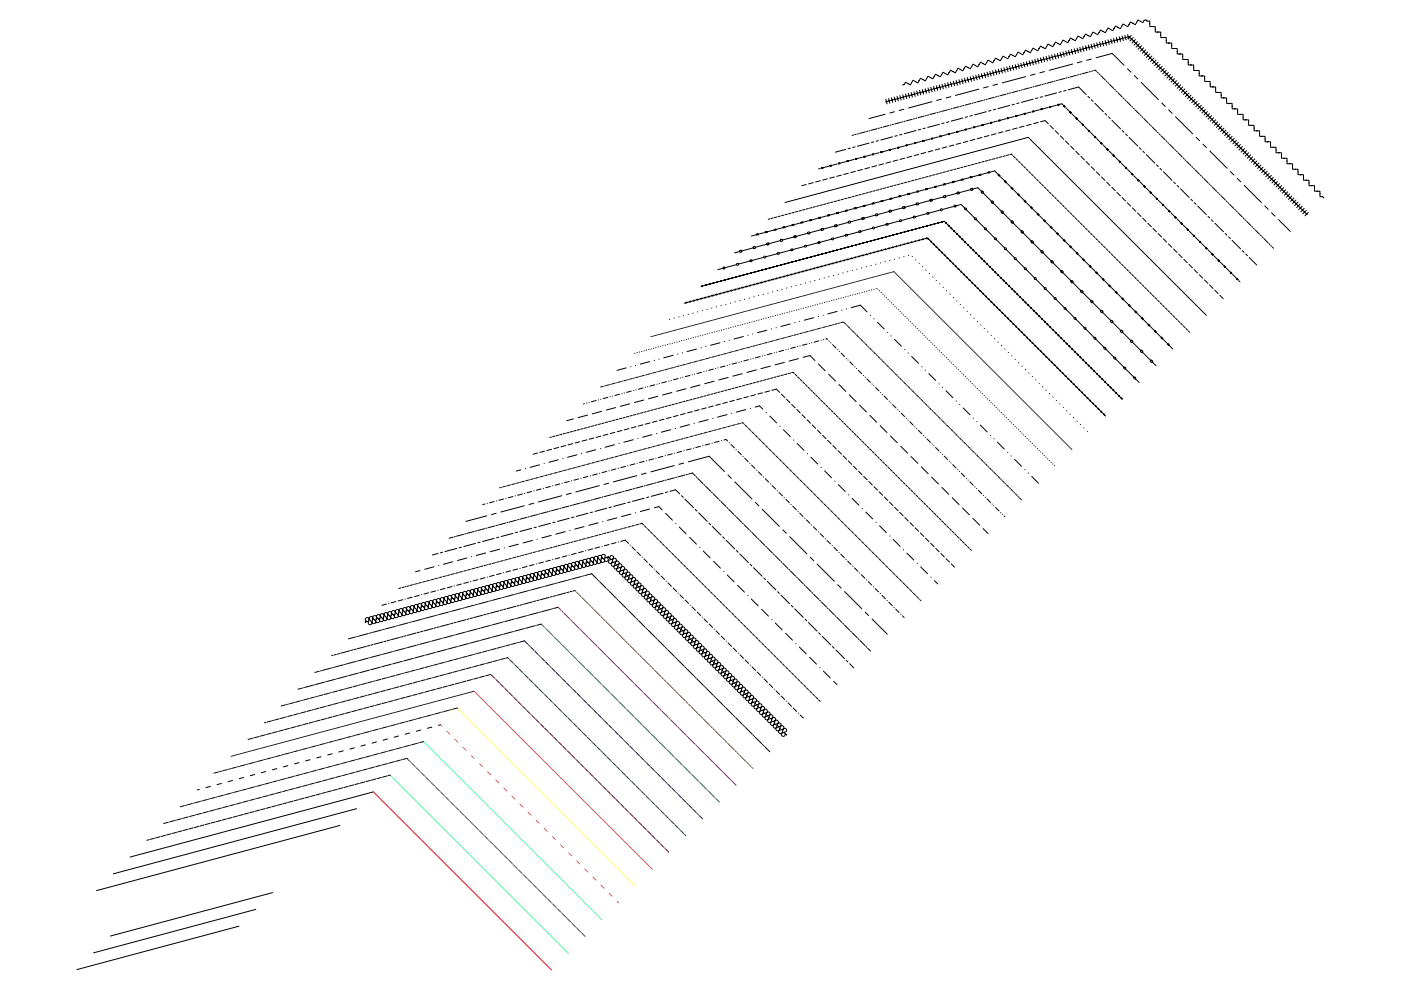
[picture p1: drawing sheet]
<svg xmlns="http://www.w3.org/2000/svg" width="297mm" height="210mm" viewBox="0 0 297 210" stroke-linecap="round" stroke-linejoin="round" font-family="sans-serif">
<path d="M79.2 167.9l37.7 37.7" fill="none" stroke="#f00" stroke-width=".21"/>
<g fill="none" stroke="#0f0" stroke-width=".21">
<path d="M82.7 164.3l.3 .4M83.2 164.8l.7 .7M84.1 165.7l.7 .7M84.9 166.6l.7 .6M85.8 167.4l.7 .7M86.6 168.3l.7 .7M87.5 169.1l.7 .7M88.4 170l.7 .7M89.2 170.9l.7 .6M90.1 171.7l.7 .7M90.9 172.6l.7 .7M91.8 173.4l.7 .7"/>
<path d="M92.7 174.3l.7 .7M93.5 175.1l.7 .7M94.4 176l.7 .7M95.2 176.9l.7 .6M96.1 177.7l.7 .7M97 178.6l.6 .7M97.8 179.4l.7 .7M98.7 180.3l.7 .7M99.5 181.2l.7 .6M100.4 182l.7 .7M101.3 182.9l.6 .7M102.1 183.7l.7 .7"/>
<path d="M103 184.6l.7 .7M103.8 185.4l.7 .7M104.7 186.3l.7 .7M105.6 187.2l.6 .7M106.4 188l.7 .7M107.3 188.9l.7 .7M108.1 189.7l.7 .7M109 190.6l.7 .7M109.8 191.5l.7 .6M110.7 192.3l.7 .7M111.6 193.2l.7 .7M112.4 194l.7 .7"/>
<path d="M113.3 194.9l.7 .7M114.1 195.8l.7 .6M115 196.6l.7 .7M115.9 197.5l.6 .7M116.7 198.3l.7 .7M117.6 199.2l.7 .7M118.4 200l.7 .7M119.3 200.9l.7 .7M120.2 201.8l.3 .3"/>
</g>
<g fill="none" stroke="#00f" stroke-width=".21">
<path d="M86.3 160.8l.6 .7M87.1 161.6h.1M87.3 161.8l.7 .7M88.1 162.6l.1 .1M88.3 162.8l.7 .7M89.2 163.7h.1M89.3 163.9l.7 .6M90.2 164.7h.1M90.4 164.9l.7 .7M91.2 165.7l.1 .1M91.4 165.9l.7 .7M92.2 166.8h.1"/>
<path d="M92.4 166.9l.7 .7M93.3 167.8h.1M93.5 168l.7 .7M94.3 168.8l.1 .1M94.5 169l.7 .7M95.3 169.8l.1 .1M95.5 170l.7 .7M96.4 170.9h.1M96.6 171.1l.7 .7M97.4 171.9l.1 .1M97.6 172.1l.7 .7M98.4 172.9l.1 .1"/>
<path d="M98.6 173.1l.7 .7M99.5 174h.1M99.7 174.2l.6 .6M100.5 175h.1M100.7 175.2l.7 .7M101.5 176l.1 .1M101.7 176.2l.7 .7M102.6 177.1h.1M102.8 177.3l.6 .6M103.6 178.1h.1M103.8 178.3l.7 .7M104.6 179.1l.1 .1"/>
<path d="M104.8 179.3l.7 .7M105.7 180.1v.1M105.8 180.3l.7 .7M106.7 181.2h.1M106.9 181.4l.7 .7M107.7 182.2l.1 .1M107.9 182.4l.7 .7M108.7 183.2l.1 .1M108.9 183.4l.7 .7M109.8 184.3h.1M110 184.5l.7 .7M110.8 185.3l.1 .1"/>
<path d="M111 185.5l.7 .7M111.8 186.3l.1 .1M112 186.5l.7 .7M112.9 187.4h.1M113.1 187.6l.7 .6M113.9 188.4h.1M114.1 188.6l.7 .7M114.9 189.4l.1 .1M115.1 189.6l.7 .7M116 190.5h.1M116.2 190.7l.6 .6M117 191.5h.1"/>
<path d="M117.2 191.7l.7 .7M118 192.5l.1 .1M118.2 192.7l.7 .7M119.1 193.5v.1M119.3 193.7l.6 .7M120.1 194.6h.1M120.3 194.8l.7 .7M121.1 195.6l.1 .1M121.3 195.8l.7 .7M122.1 196.6l.1 .1M122.3 196.8l.7 .7M123.2 197.7h.1"/>
<path d="M123.4 197.9l.6 .6"/>
</g>
<g fill="none" stroke="#0ff" stroke-width=".21">
<path d="M89.8 157.2l.6 .6M90.6 158h.1M90.7 158.1l.1 .1M90.9 158.3l.7 .7M91.8 159.2h.1M91.9 159.3l.1 .1M92.1 159.5l.7 .7M93 160.4h.1M93.1 160.5l.1 .1M93.3 160.7l.7 .7M94.2 161.6h.1M94.3 161.7l.1 .1"/>
<path d="M94.5 161.9l.7 .7M95.4 162.8h.1M95.5 162.9l.1 .1M95.7 163.1l.7 .7M96.6 164h.1M96.8 164.1v.1M96.9 164.3l.7 .7M97.8 165.2h.1M98 165.3v.1M98.2 165.5l.6 .7M99 166.4h.1M99.2 166.5v.1"/>
<path d="M99.4 166.7l.6 .7M100.2 167.6h.1M100.4 167.7v.1M100.6 167.9l.6 .7M101.4 168.8h.1M101.6 168.9v.1M101.8 169.1l.6 .7M102.6 170h.1M102.8 170.1v.1M103 170.3l.7 .7M103.8 171.2h.1M104 171.4h.1"/>
<path d="M104.2 171.5l.7 .7M105 172.4h.1M105.2 172.6h.1M105.4 172.8l.7 .6M106.2 173.6h.1M106.4 173.8h.1M106.6 174l.7 .6M107.4 174.8h.1M107.6 175h.1M107.8 175.2l.7 .6M108.6 176h.1M108.8 176.2h.1"/>
<path d="M109 176.4l.7 .6M109.8 177.2h.1M110 177.4h.1M110.2 177.6l.7 .6M111 178.4h.1M111.2 178.6h.1M111.4 178.8l.7 .6M112.2 179.6h.1M112.4 179.8h.1M112.6 180l.7 .7M113.4 180.8h.1M113.6 181h.1"/>
<path d="M113.8 181.2l.7 .7M114.6 182h.1M114.8 182.2h.1M115 182.4l.7 .7M115.8 183.2l.1 .1M116 183.4h.1M116.2 183.6l.7 .7M117 184.4l.1 .1M117.2 184.6h.1M117.4 184.8l.7 .7M118.2 185.6l.1 .1M118.4 185.8h.1"/>
<path d="M118.6 186l.7 .7M119.4 186.8l.1 .1M119.6 187h.1M119.8 187.2l.7 .7M120.6 188l.1 .1M120.8 188.2h.1M121 188.4l.7 .7M121.8 189.2l.1 .1M122 189.4h.1M122.2 189.6l.7 .7M123 190.4l.1 .1M123.2 190.6h.1"/>
<path d="M123.4 190.8l.7 .7M124.2 191.6l.1 .1M124.4 191.8h.1M124.6 192l.7 .7M125.4 192.8l.1 .1M125.6 193h.1M125.8 193.2l.7 .7M126.7 194v.1M126.8 194.2h.1M127 194.4l.6 .6"/>
</g>
<g fill="none" stroke="#f0f" stroke-width=".21">
<path d="M93.4 153.7l.3 .3M94.8 155l.6 .7M96.5 156.7l.7 .7M98.2 158.5l.7 .6M99.9 160.2l.7 .7M101.6 161.9l.7 .7M103.3 163.6l.7 .7M105.1 165.3l.7 .7M106.8 167l.7 .7M108.5 168.8l.7 .6M110.2 170.5l.7 .7M111.9 172.2l.7 .7"/>
<path d="M113.7 173.9l.6 .7M115.4 175.6l.7 .7M117.1 177.3l.7 .7M118.8 179.1l.7 .7M120.5 180.8l.7 .7M122.2 182.5l.7 .7M124 184.2l.7 .7M125.7 185.9l.7 .7M127.4 187.7l.7 .6M129.1 189.4l.7 .7M130.8 191.1l.4 .3"/>
</g>
<g fill="none" stroke="#ff0" stroke-width=".21">
<path d="M97 150.1l.6 .7M97.8 150.9v.1M97.9 151.1h.1M98.1 151.3h.1M98.3 151.5l.7 .7M99.1 152.3h.1M99.3 152.5h.1M99.5 152.6v.1M99.7 152.8l.7 .7M100.5 153.7h.1M100.7 153.8v.1M100.9 154v.1"/>
<path d="M101.1 154.2l.6 .7M101.9 155v.1M102.1 155.2v.1M102.2 155.4h.1M102.4 155.6l.7 .7M103.3 156.4v.1M103.4 156.6h.1M103.6 156.8h.1M103.8 157l.7 .6M104.6 157.8h.1M104.8 158h.1M105 158.1v.1"/>
<path d="M105.2 158.3l.7 .7M106 159.2h.1M106.2 159.3v.1M106.4 159.5v.1M106.6 159.7l.6 .7M107.4 160.5v.1M107.6 160.7v.1M107.7 160.9h.1M107.9 161.1l.7 .7M108.8 161.9v.1M108.9 162.1h.1M109.1 162.3h.1"/>
<path d="M109.3 162.5l.7 .6M110.1 163.3h.1M110.3 163.5h.1M110.5 163.6v.1M110.7 163.8l.7 .7M111.5 164.7h.1M111.7 164.8v.1M111.9 165v.1M112.1 165.2l.6 .7M112.9 166v.1M113.1 166.2v.1M113.2 166.4h.1"/>
<path d="M113.4 166.6l.7 .7M114.3 167.4v.1M114.4 167.6h.1M114.6 167.8h.1M114.8 168l.7 .6M115.6 168.8h.1M115.8 169h.1M116 169.1v.1M116.2 169.3l.7 .7M117 170.2h.1M117.2 170.3v.1M117.4 170.5v.1"/>
<path d="M117.6 170.7l.6 .7M118.4 171.5v.1M118.6 171.7v.1M118.7 171.9h.1M118.9 172.1l.7 .7M119.8 172.9v.1M119.9 173.1h.1M120.1 173.3h.1M120.3 173.4l.7 .7M121.1 174.3h.1M121.3 174.5h.1M121.5 174.6v.1"/>
<path d="M121.7 174.8l.7 .7M122.5 175.7h.1M122.7 175.8v.1M122.9 176h.1M123.1 176.2l.6 .7M123.9 177v.1M124.1 177.2v.1M124.2 177.4h.1M124.4 177.6l.7 .7M125.3 178.4v.1M125.4 178.6h.1M125.6 178.7l.1 .1"/>
<path d="M125.8 178.9l.7 .7M126.6 179.8h.1M126.8 179.9l.1 .1M127 180.1v.1M127.2 180.3l.7 .7M128 181.2h.1M128.2 181.3v.1M128.4 181.5h.1M128.6 181.7l.6 .7M129.4 182.5v.1M129.6 182.7h.1M129.7 182.9h.1"/>
<path d="M129.9 183.1l.7 .7M130.8 183.9v.1M130.9 184.1h.1M131.1 184.2l.1 .1M131.3 184.4l.7 .7M132.1 185.3h.1M132.3 185.4l.1 .1M132.5 185.6v.1M132.7 185.8l.7 .7M133.5 186.6l.1 .1M133.7 186.8v.1M133.9 187h.1"/>
<path d="M134.1 187.2l.6 .7"/>
</g>
<g fill="none" stroke="#ff7f00" stroke-width=".21">
<path d="M100.6 146.6h.1M100.7 146.8h.1M100.9 146.9l.1 .1M101.1 147.1v.1M101.2 147.3h.1M101.4 147.5h.1M101.6 147.6v.1M101.8 147.8h.1M101.9 148h.1M102.1 148.1l.1 .1M102.3 148.3v.1M102.4 148.5h.1"/>
<path d="M102.6 148.7h.1M102.8 148.8v.1M103 149h.1M103.1 149.2h.1M103.3 149.3l.1 .1M103.5 149.5v.1M103.7 149.7h.1M103.8 149.9h.1M104 150v.1M104.2 150.2h.1M104.3 150.4h.1M104.5 150.5l.1 .1"/>
<path d="M104.7 150.7v.1M104.9 150.9h.1M105 151.1h.1M105.2 151.2v.1M105.4 151.4v.1M105.5 151.6h.1M105.7 151.7l.1 .1M105.9 151.9v.1M106.1 152.1h.1M106.2 152.3h.1M106.4 152.4l.1 .1M106.6 152.6v.1"/>
<path d="M106.7 152.8h.1M106.9 152.9l.1 .1M107.1 153.1v.1M107.3 153.3h.1M107.4 153.5h.1M107.6 153.6l.1 .1M107.8 153.8v.1M107.9 154h.1M108.1 154.1l.1 .1M108.3 154.3v.1M108.5 154.5h.1M108.6 154.7h.1"/>
<path d="M108.8 154.8l.1 .1M109 155v.1M109.2 155.2h.1M109.3 155.4h.1M109.5 155.5v.1M109.7 155.7h.1M109.8 155.9h.1M110 156l.1 .1M110.2 156.2v.1M110.4 156.4h.1M110.5 156.6h.1M110.7 156.7v.1"/>
<path d="M110.9 156.9h.1M111 157.1h.1M111.2 157.2l.1 .1M111.4 157.4v.1M111.6 157.6h.1M111.7 157.8h.1M111.9 157.9l.1 .1M112.1 158.1h.1M112.2 158.3h.1M112.4 158.4l.1 .1M112.6 158.6v.1M112.8 158.8h.1"/>
<path d="M112.9 159h.1M113.1 159.1l.1 .1M113.3 159.3v.1M113.4 159.5h.1M113.6 159.6l.1 .1M113.8 159.8v.1M114 160h.1M114.1 160.2h.1M114.3 160.3l.1 .1M114.5 160.5v.1M114.7 160.7h.1M114.8 160.8l.1 .1"/>
<path d="M115 161v.1M115.2 161.2h.1M115.3 161.4h.1M115.5 161.5l.1 .1M115.7 161.7v.1M115.9 161.9h.1M116 162l.1 .1M116.2 162.2v.1M116.4 162.4h.1M116.5 162.6h.1M116.7 162.7l.1 .1M116.9 162.9v.1"/>
<path d="M117.1 163.1h.1M117.2 163.3h.1M117.4 163.4l.1 .1M117.6 163.6h.1M117.7 163.8h.1M117.9 163.9l.1 .1M118.1 164.1v.1M118.3 164.3h.1M118.4 164.5h.1M118.6 164.6l.1 .1M118.8 164.8h.1M118.9 165h.1"/>
<path d="M119.1 165.1l.1 .1M119.3 165.3v.1M119.5 165.5h.1M119.6 165.7h.1M119.8 165.8l.1 .1M120 166v.1M120.1 166.2h.1M120.3 166.3l.1 .1M120.5 166.5v.1M120.7 166.7h.1M120.8 166.9h.1M121 167l.1 .1"/>
<path d="M121.2 167.2v.1M121.4 167.4h.1M121.5 167.5l.1 .1M121.7 167.7v.1M121.9 167.9h.1M122 168.1h.1M122.2 168.2l.1 .1M122.4 168.4v.1M122.6 168.6h.1M122.7 168.7l.1 .1M122.9 168.9v.1M123.1 169.1h.1"/>
<path d="M123.2 169.3h.1M123.4 169.4l.1 .1M123.6 169.6v.1M123.8 169.8h.1M123.9 170h.1M124.1 170.1l.1 .1M124.3 170.3h.1M124.4 170.5h.1M124.6 170.6l.1 .1M124.8 170.8v.1M125 171h.1M125.1 171.2h.1"/>
<path d="M125.3 171.3l.1 .1M125.5 171.5h.1M125.6 171.7h.1M125.8 171.8l.1 .1M126 172v.1M126.2 172.2h.1M126.3 172.4h.1M126.5 172.5l.1 .1M126.7 172.7h.1M126.9 172.9h.1M127 173l.1 .1M127.2 173.2v.1"/>
<path d="M127.4 173.4h.1M127.5 173.6h.1M127.7 173.7l.1 .1M127.9 173.9v.1M128.1 174.1h.1M128.2 174.2l.1 .1M128.4 174.4v.1M128.6 174.6h.1M128.7 174.8h.1M128.9 174.9l.1 .1M129.1 175.1v.1M129.3 175.3h.1"/>
<path d="M129.4 175.4l.1 .1M129.6 175.6l.1 .1M129.8 175.8h.1M129.9 176h.1M130.1 176.1l.1 .1M130.3 176.3v.1M130.5 176.5h.1M130.6 176.6l.1 .1M130.8 176.8l.1 .1M131 177h.1M131.1 177.2h.1M131.3 177.3l.1 .1"/>
<path d="M131.5 177.5v.1M131.7 177.7h.1M131.8 177.9h.1M132 178l.1 .1M132.2 178.2h.1M132.4 178.4h.1M132.5 178.5l.1 .1M132.7 178.7v.1M132.9 178.9h.1M133 179.1h.1M133.2 179.2l.1 .1M133.4 179.4h.1"/>
<path d="M133.6 179.6h.1M133.7 179.7l.1 .1M133.9 179.9v.1M134.1 180.1h.1M134.2 180.3h.1M134.4 180.4l.1 .1M134.6 180.6h.1M134.8 180.8h.1M134.9 180.9l.1 .1M135.1 181.1l.1 .1M135.3 181.3h.1M135.4 181.5h.1"/>
<path d="M135.6 181.6l.1 .1M135.8 181.8v.1M136 182h.1M136.1 182.1l.1 .1M136.3 182.3l.1 .1M136.5 182.5h.1M136.6 182.7h.1M136.8 182.8l.1 .1M137 183v.1M137.2 183.2h.1M137.3 183.3l.1 .1M137.5 183.5l.1 .1"/>
<path d="M137.7 183.7h.1M137.8 183.9h.1M138 184l.1 .1M138.2 184.2v.1"/>
</g>
<g fill="none" stroke="#800000" stroke-width=".21">
<path d="M104.1 143.1l.7 .6M105 143.9h.1M105.2 144.1l.7 .7M106 144.9l.7 .7M106.9 145.8h.1M107.1 146l.7 .7M107.9 146.8l.7 .7M108.8 147.7h.1M109 147.9l.6 .7M109.8 148.7l.7 .7M110.6 149.6h.1M110.8 149.8l.7 .6"/>
<path d="M111.7 150.6l.7 .7M112.5 151.4l.1 .1M112.7 151.6l.7 .7M113.6 152.5l.7 .7M114.4 153.3l.1 .1M114.6 153.5l.7 .7M115.5 154.4l.7 .7M116.3 155.2l.1 .1M116.5 155.4l.7 .7M117.4 156.3l.7 .7M118.2 157.1l.1 .1M118.4 157.3l.7 .7"/>
<path d="M119.3 158.2l.7 .7M120.1 159l.1 .1M120.3 159.2l.7 .7M121.2 160.1l.6 .6M122 160.9h.1M122.2 161.1l.7 .7M123 162l.7 .6M123.9 162.8h.1M124.1 163l.7 .7M124.9 163.8l.7 .7M125.8 164.7h.1M126 164.9l.7 .7"/>
<path d="M126.8 165.7l.7 .7M127.7 166.6h.1M127.9 166.8l.6 .6M128.7 167.6l.7 .7M129.6 168.5h.1M129.7 168.6l.7 .7M130.6 169.5l.7 .7M131.4 170.3l.1 .1M131.6 170.5l.7 .7M132.5 171.4l.7 .7M133.3 172.2l.1 .1M133.5 172.4l.7 .7"/>
<path d="M134.4 173.3l.7 .7M135.2 174.1l.1 .1M135.4 174.3l.7 .7M136.3 175.2l.7 .7M137.1 176l.1 .1M137.3 176.2l.7 .7M138.2 177.1l.7 .7M139 177.9h.1M139.2 178.1l.7 .7M140.1 179l.6 .6M140.9 179.8h.1M141.1 180l.7 .7"/>
</g>
<g fill="none" stroke="#008000" stroke-width=".21">
<path d="M107.6 139.4l.3 .3M108 139.8l.7 .7M108.9 140.7h.1M109.1 140.8v.1M109.3 141l.6 .7M110.1 141.9l.7 .7M110.9 142.7l.1 .1M111.1 142.9l.1 .1M111.3 143.1l.7 .7M112.2 144l.7 .7M113 144.8h.1M113.2 145h.1"/>
<path d="M113.4 145.2l.7 .7M114.2 146l.7 .7M115.1 146.9h.1M115.2 147l.1 .1M115.4 147.2l.7 .7M116.3 148.1l.7 .7M117.1 148.9l.1 .1M117.3 149.1h.1M117.5 149.3l.7 .7M118.4 150.1l.6 .7M119.2 151h.1M119.4 151.2h.1"/>
<path d="M119.6 151.4l.6 .6M120.4 152.2l.7 .7M121.3 153v.1M121.4 153.2l.1 .1M121.6 153.4l.7 .7M122.5 154.3l.7 .7M123.3 155.1l.1 .1M123.5 155.3h.1M123.7 155.5l.7 .7M124.5 156.3l.7 .7M125.4 157.2h.1M125.6 157.3v.1"/>
<path d="M125.7 157.5l.7 .7M126.6 158.4l.7 .7M127.4 159.2l.1 .1M127.6 159.4h.1M127.8 159.6l.7 .7M128.7 160.5l.7 .6M129.5 161.3h.1M129.7 161.5h.1M129.9 161.7l.7 .6M130.7 162.5l.7 .7M131.6 163.3v.1M131.7 163.5l.1 .1"/>
<path d="M131.9 163.7l.7 .7M132.8 164.6l.7 .7M133.6 165.4l.1 .1M133.8 165.6h.1M134 165.8l.7 .7M134.9 166.6l.6 .7M135.7 167.5h.1M135.9 167.6v.1M136.1 167.8l.6 .7M136.9 168.7l.7 .7M137.8 169.5v.1M137.9 169.7l.1 .1"/>
<path d="M138.1 169.9l.7 .7M139 170.8l.7 .6M139.8 171.6h.1M140 171.8h.1M140.2 172l.7 .6M141 172.8l.7 .7M141.9 173.7h.1M142 173.8l.1 .1M142.2 174l.7 .7M143.1 174.9l.7 .7M143.9 175.7l.1 .1M144.1 175.9h.1"/>
<path d="M144.3 176.1l.7 .7M145.2 176.9l.2 .3"/>
</g>
<g fill="none" stroke="#000080" stroke-width=".21">
<path d="M111.2 135.9l.7 .6M112 136.7h.1M112.2 136.9h.1M112.4 137v.1M112.6 137.2l.6 .7M113.4 138.1l.7 .7M114.2 138.9l.1 .1M114.4 139.1h.1M114.6 139.3h.1M114.8 139.5l.7 .6M115.6 140.3l.7 .7M116.5 141.2h.1"/>
<path d="M116.7 141.3v.1M116.8 141.5h.1M117 141.7l.7 .7M117.9 142.6l.7 .6M118.7 143.4h.1M118.9 143.6h.1M119.1 143.7v.1M119.3 143.9l.6 .7M120.1 144.8l.7 .7M120.9 145.6l.1 .1M121.1 145.8h.1M121.3 146h.1"/>
<path d="M121.5 146.2l.7 .6M122.3 147l.7 .7M123.2 147.9h.1M123.4 148v.1M123.5 148.2h.1M123.7 148.4l.7 .7M124.6 149.3l.7 .6M125.4 150.1h.1M125.6 150.3h.1M125.8 150.4v.1M126 150.6l.6 .7M126.8 151.5l.7 .7"/>
<path d="M127.7 152.3v.1M127.8 152.5h.1M128 152.7h.1M128.2 152.9l.7 .6M129.1 153.7l.6 .7M129.9 154.6h.1M130.1 154.7v.1M130.2 154.9h.1M130.4 155.1l.7 .7M131.3 156l.7 .6M132.1 156.8h.1M132.3 157h.1"/>
<path d="M132.5 157.1v.1M132.7 157.3l.6 .7M133.5 158.2l.7 .7M134.4 159v.1M134.5 159.2h.1M134.7 159.4h.1M134.9 159.6l.7 .6M135.8 160.4l.6 .7M136.6 161.2v.1M136.8 161.4v.1M136.9 161.6h.1M137.1 161.8l.7 .7"/>
<path d="M138 162.6l.7 .7M138.8 163.5h.1M139 163.7h.1M139.2 163.8v.1M139.4 164l.6 .7M140.2 164.9l.7 .7M141.1 165.7v.1M141.2 165.9h.1M141.4 166.1h.1M141.6 166.3l.7 .6M142.5 167.1l.6 .7M143.3 167.9v.1"/>
<path d="M143.5 168.1v.1M143.6 168.3h.1M143.8 168.5l.7 .7M144.7 169.3l.7 .7M145.5 170.2h.1M145.7 170.4h.1M145.9 170.5v.1M146.1 170.7l.7 .7M146.9 171.6l.7 .7M147.8 172.4v.1M147.9 172.6h.1M148.1 172.8h.1"/>
<path d="M148.3 173l.7 .6"/>
</g>
<g fill="none" stroke="#008080" stroke-width=".21">
<path d="M114.8 132.3l.6 .7M115.6 133.1v.1M115.8 133.3l1.3 1.4M117.3 134.8v.1M117.5 135l1.4 1.4M119 136.6h.1M119.2 136.8l1.4 1.3M120.7 138.3h.1M120.9 138.5l1.4 1.4M122.4 140l.1 .1M122.6 140.2l1.4 1.4M124.2 141.7v.1"/>
<path d="M124.4 141.9l1.3 1.4M125.9 143.4v.1M126.1 143.6l1.4 1.4M127.6 145.2h.1M127.8 145.4l1.4 1.3M129.3 146.9h.1M129.5 147.1l1.4 1.3M131 148.6h.1M131.2 148.8l1.4 1.4M132.8 150.3v.1M133 150.5l1.3 1.4M134.5 152v.1"/>
<path d="M134.7 152.2l1.3 1.4M136.2 153.7v.1M136.4 153.9l1.4 1.4M137.9 155.5h.1M138.1 155.7l1.4 1.3M139.6 157.2h.1M139.8 157.4l1.4 1.3M141.4 158.9h.1M141.5 159.1l1.4 1.4M143.1 160.6v.1M143.3 160.8l1.3 1.4M144.8 162.3v.1"/>
<path d="M145 162.5l1.4 1.4M146.5 164l.1 .1M146.7 164.2l1.4 1.4M148.2 165.8h.1M148.4 166l1.4 1.3M149.9 167.5h.1M150.1 167.7l1.4 1.4M151.7 169.2h.1M151.9 169.4l.6 .7"/>
</g>
<g fill="none" stroke="#800080" stroke-width=".21">
<path d="M118.3 128.8l.7 .6M119.1 129.6h.1M119.3 129.7l.1 .1M119.5 129.9l1.4 1.4M121 131.5h.1M121.2 131.6v.1M121.4 131.8l1.4 1.4M122.9 133.4h.1M123.1 133.5v.1M123.3 133.7l1.4 1.4M124.8 135.2l.1 .1M125 135.4v.1"/>
<path d="M125.2 135.6l1.3 1.4M126.7 137.1v.1M126.9 137.3v.1M127.1 137.5l1.3 1.4M128.6 139v.1M128.8 139.2h.1M129 139.4l1.3 1.4M130.5 140.9v.1M130.6 141.1h.1M130.8 141.3l1.4 1.4M132.4 142.8h.1M132.5 143h.1"/>
<path d="M132.7 143.2l1.4 1.3M134.3 144.7h.1M134.4 144.9h.1M134.6 145.1l1.4 1.3M136.1 146.6h.1M136.3 146.7l.1 .1M136.5 146.9l1.4 1.4M138 148.5h.1M138.2 148.6l.1 .1M138.4 148.8l1.4 1.4M139.9 150.4h.1M140.1 150.5v.1"/>
<path d="M140.3 150.7l1.4 1.4M141.8 152.2l.1 .1M142 152.4v.1M142.2 152.6l1.4 1.4M143.7 154.1l.1 .1M143.9 154.3v.1M144.1 154.5l1.4 1.4M145.6 156v.1M145.8 156.2h.1M146 156.4l1.3 1.4M147.5 157.9v.1M147.7 158.1h.1"/>
<path d="M147.9 158.3l1.3 1.4M149.4 159.8v.1M149.6 160h.1M149.7 160.2l1.4 1.3M151.3 161.7h.1M151.4 161.9h.1M151.6 162.1l1.4 1.3M153.2 163.6h.1M153.3 163.8h.1M153.5 163.9l1.4 1.4M155 165.5h.1M155.2 165.6l.1 .1"/>
<path d="M155.4 165.8l.7 .7"/>
</g>
<g fill="none" stroke="#808000" stroke-width=".21">
<path d="M121.9 125.2l.2 .2M122.3 125.6l.3 .4M122.8 126.1l.3 .4M123.3 126.6l1.4 1.4M124.9 128.2l.3 .3M125.4 128.7l.3 .3M125.9 129.2l1.4 1.4M127.4 130.8l.4 .3M128 131.3l.3 .3M128.5 131.8l1.4 1.4M130 133.3l.4 .4M130.5 133.9l.4 .3"/>
<path d="M131.1 134.4l1.3 1.3M132.6 135.9l.3 .4M133.1 136.4l.4 .4M133.6 136.9l1.4 1.4M135.2 138.5l.3 .3M135.7 139l.3 .3M136.2 139.5l1.4 1.4M137.8 141.1l.3 .3M138.3 141.6l.3 .3M138.8 142.1l1.4 1.4M140.3 143.6l.4 .4M140.8 144.2l.4 .3"/>
<path d="M141.4 144.7l1.3 1.3M142.9 146.2l.4 .4M143.4 146.7l.4 .4M143.9 147.3l1.4 1.3M145.5 148.8l.3 .3M146 149.3l.3 .4M146.5 149.8l1.4 1.4M148.1 151.4l.3 .3M148.6 151.9l.3 .3M149.1 152.4l1.4 1.4M150.6 153.9l.4 .4M151.2 154.5l.3 .3"/>
<path d="M151.7 155l1.4 1.4M153.2 156.5l.4 .4M153.7 157l.4 .4M154.3 157.6l1.3 1.3M155.8 159.1l.3 .3M156.3 159.6l.4 .4M156.8 160.1l1.4 1.4M158.4 161.7l.3 .3M158.9 162.2l.3 .3M159.4 162.7l.2 .2"/>
</g>
<g fill="none" stroke="#000" stroke-width=".21">
<path d="M192 19.9l.2 1M192.6 19.8l.2 1M193.2 19.6l.2 1M193.3 17.5l-.3 .5-1-.6-.3 .5-.4 .1M193.3 17.5h.1M193.8 19.5l.2 .9M194.4 19.3l.2 1M194.9 17.1l-.3 .5-1-.6-.3 .5M194.9 17.1h.1M195 19.1l.2 1M195.6 19l.2 1M196.2 18.8l.2 1"/>
<path d="M196.5 16.7l-.3 .5-1-.6-.3 .5M196.5 16.7h.1M196.8 18.7l.2 .9M197.3 18.5l.3 1M197.9 18.3l.3 1M198.1 16.2l-.3 .5-1-.5-.3 .5M198.1 16.2h.1M198.5 18.2l.3 1M199.1 18l.3 1M199.6 15.8l-.2 .5-1-.6-.3 .5M199.6 15.8h.1M199.7 17.9l.3 .9"/>
<path d="M200.3 17.7l.3 1M200.9 17.5l.3 1M201.2 15.4l-.3 .5-1-.6-.3 .5M201.2 15.4h.1M201.5 17.4l.3 1M202.1 17.2l.3 1M202.7 17.1l.3 1M202.8 15l-.3 .5-1-.6-.3 .5M202.8 15h.1M203.3 16.9l.3 1M203.9 16.7l.3 1M204.4 14.5l-.3 .5-1-.6-.3 .6"/>
<path d="M204.4 14.5h.1M204.5 16.6l.3 1M205.1 16.4l.3 1M205.7 16.3l.3 1M206 14.1l-.3 .5-1-.6-.3 .5M206 14.1h.1M206.3 16.1l.3 1M206.9 15.9l.3 1M207.5 15.8l.3 1M207.5 18.9l-4.9 1.3M207.6 13.7l-.3 .5-1-.6-.3 .5M207.6 13.7h.1"/>
<path d="M208.1 15.6l.2 1M208.7 15.5l.2 1M209.2 13.3l-.3 .5-1-.6-.3 .5M209.2 13.3h.1M209.3 15.3l.2 1M209.5 18.4l-1 .2M209.9 15.1l.2 1M210.5 15l.2 1M210.8 12.8l-.3 .5-1-.6-.3 .6M210.8 12.8h.1M211.1 14.8l.2 1M211.5 17.8l-1 .3"/>
<path d="M211.7 14.7l.2 1M212.3 14.5l.2 1M212.4 12.4l-.3 .5-1-.6-.3 .5M212.4 12.4h.1M212.9 14.3l.2 1M213.3 20l-1.2 .3M213.4 14.2l.3 1M213.8 19.8l-.3 .1M214 12l-.3 .5-1-.6-.3 .5M214 12h.1M214 14l.3 1M214.3 19.7l-.3 .1"/>
<path d="M214.6 13.9l.3 1M215.2 13.7l.3 1M215.6 11.5l-.3 .6-1-.6-.3 .5M215.6 11.5h.1M215.8 19.3l-1.3 .3M215.8 13.5l.3 1M216.3 19.2h-.3M216.4 13.4l.3 1M216.8 19l-.3 .1M217 13.2l.3 1M217.1 11.1l-.2 .5-1.1-.6-.2 .5M217.1 11.1h.1"/>
<path d="M217.5 16.2l-5 1.4M217.6 13.1l.3 1M218.2 12.9l.3 1M218.3 18.6l-1.3 .4M218.7 10.7l-.3 .5-1-.6-.3 .5M218.7 10.7h.1M218.8 18.5l-.3 .1M218.8 12.7l.3 1M219.3 18.4h-.3M219.4 12.6l.3 1M219.5 15.7l-1 .3M220 12.4l.3 1"/>
<path d="M220.3 10.3l-.3 .5-1-.6-.3 .5M220.3 10.3h.1M220.6 12.3l.3 1M220.7 18l-1.2 .3M221.2 12.1l.3 1M221.2 17.8l-.2 .1M221.4 15.2l-.9 .2M221.7 17.7l-.2 .1M221.8 11.9l.3 1M221.9 9.8l-.3 .5-1-.5-.3 .5M221.9 9.8h.1M222.4 11.8l.3 1"/>
<path d="M223 11.6l.3 1M223.2 17.3l-1.2 .3M223.5 9.4l-.3 .5-1-.6-.3 .5M223.5 9.4h.1M223.6 11.5l.3 1M223.7 17.2h-.2M224 19.7l-2.5 .7M224.2 11.3l.2 1M224.2 17l-.2 .1M224.8 11.1l.2 1M225 19.4l-.5 .2M225.1 9l-.3 .5-1-.6-.3 .5"/>
<path d="M225.1 9h.1M225.4 11l.2 1M225.7 16.6l-1.2 .4M226 10.8l.2 1M226 19.2l-.5 .1M226.2 16.5l-.2 .1M226.5 19l2.2-.6 1.6 1.7M226.6 10.7l.2 1M226.7 8.6l-.3 .5-1-.6-.3 .5M226.7 8.6h.1M226.7 16.4h-.2M227.2 10.5l.2 1"/>
<path d="M227.4 13.6l-5 1.3M227.8 10.4l.2 .9M228.2 16l-1.2 .3M228.3 8.1l-.3 .5-1-.5-.3 .5M228.3 8.1h.1M228.4 10.2l.2 1M228.7 15.8l-.3 .1M229 10l.2 1M229.2 15.7l-.3 .1M229.4 13l-1 .3M229.5 9.9l.3 1M229.9 7.7l-.3 .5-1-.6-.3 .5"/>
<path d="M229.9 7.7h.1M230.1 9.7l.3 1M230.7 15.3l-1.3 .3M230.7 9.6l.3 .9M231.2 15.2h-.3M231.3 9.4l.3 1M231.4 12.5l-1 .3M231.7 15l-.3 .1M231.9 15l.4-.1 .2 .2M231.9 9.2l.3 1M232.4 12.2l3.4-.9 2.5 2.5M232.5 9.1l.3 1"/>
<path d="M232.7 15.3l.2 .2M233 15.7l.2 .2M233 6.9l-.2 .5-1.1-.6-.5 1-1-.6-.3 .5M233 6.9h.1M233.1 8.9l.3 1M233.4 16l.9 .9M233.7 8.8l.3 .9M234.3 8.6l.3 1M234.5 17.1l.2 .2M234.6 6.4l-.3 .5-1-.5-.3 .5M234.6 6.4h.1M234.9 17.5l.1 .2"/>
<path d="M234.9 8.4l.3 1M235.2 17.9l.9 .9M235.5 8.3l.3 1M236.1 8.1l.3 1M236.2 6l-.3 .5-1-.6-.3 .5M236.2 6h.1M236.3 18.9l.2 .2M236.7 19.3l.2 .2M236.7 8l.3 .9M237 19.7l.9 .9M237.3 7.8l.3 1M237.8 5.6l-.3 .5-1-.6-.3 .5"/>
<path d="M237.8 5.6h.1M237.9 7.6l.3 1M238.5 7.5l.3 1M239.1 14.6l.7 .7M239.1 7.3l.3 1M239.4 5.2l-.3 .5-1-.6-.3 .5M239.4 5.2h.1M239.9 7.5l-.8 .7M240.3 8l-.7 .7M240.5 16l.7 .8M240.7 8.4l-.7 .7M241 4.7l-.3 .5-1-.5-.3 .5"/>
<path d="M241 4.7l.3-.5 1 .6 .3-.5 .3-.1 .3 .3h.6v1.1h.6M241 4.7h.1M241.2 8.8l-.8 .8M241.6 9.3l-.7 .7M242 17.5l3.6 3.6M242 9.7l-.7 .7M242.5 10.1l-.8 .8M242.9 10.6l-.7 .7M243.3 11l-.7 .7M243.8 11.4l-.7 .8M244.2 11.9l-.7 .7M244.4 5.6h.1"/>
<path d="M244.4 5.6h.5v1.2h.6M244.7 12.3l-.8 .7M245.1 12.8l-.7 .7M245.5 6.8h.1M245.5 6.8h.6v1.2h.6M245.5 13.2l-.7 .7M246 13.6l-.8 .8M246.4 14.1l-.7 .7M246.7 8h.1M246.7 8h.6v1.1h.5M246.8 14.5l-.7 .7M247.3 14.9l-.8 .8"/>
<path d="M247.7 15.4l-.7 .7M247.8 9.1h.1M247.8 9.1h.6v1.2h.6M248.1 15.8l-.7 .7M248.6 16.2l-.7 .8M249 10.3h.1M249 10.3h.6v1.2h.6M249 16.7l-.7 .7M249.5 17.1l-.8 .7M249.9 17.6l-.7 .7M250.2 11.5h.1M250.2 11.5h.6v1.1h.5"/>
<path d="M250.3 18l-.7 .7M250.8 18.4l-.8 .8M251.2 18.9l-.7 .7M251.3 12.6h.1M251.3 12.6h.6v1.2h.6M251.6 19.3l-.7 .7M252.1 19.7l-.8 .8M252.5 13.8h.1M252.5 13.8h.6v1.1h.6M253.7 14.9h.1M253.7 14.9h.5v1.2h.6M254.8 16.1h.1"/>
<path d="M254.8 16.1h.6v1.2h.6M256 17.3h.1M256 17.3h.6v1.1h.6M257.2 18.4h.1M257.2 18.4h.5v1.2h.6M258.3 19.6h.1M258.3 19.6h.6v1.2h.6M170.9 39.1l-.9 .3M172.4 38.7l-1 .3M173.9 35.7l-.4 .1M173.9 38.3l-1 .3M174.3 35.7l-.1-.2v.3"/>
<path d="M174.4 35.5v.2M174.5 35.5v.2M174.5 35.6h-.1M175.4 37.9l-1 .3M175.7 35.2l-1 .3M176.1 35.2l-.2-.1 .1 .2M176.1 35l.1 .2M176.3 35v.2M176.3 35.1h-.1M176.9 37.5l-1 .3M177.4 40l-.2 .1M177.5 34.8l-1 .2"/>
<path d="M177.8 39.9l-.2 .1M177.9 34.8l-.1-.2-.1 .2M177.9 34.5l.1 .2M178 34.5l.1 .2M178.1 34.6h-.1M178.2 39.8l-.3 .1M178.4 37.1l-1 .3M178.6 39.7l-.3 .1M178.9 39.6l-.2 .1M179.3 34.3l-1 .3M179.3 31.7l-2.2 .6M179.3 39.5l-.2 .1"/>
<path d="M179.7 39.4l-.3 .1M179.7 34.3l-.1-.2-.1 .2M179.7 34.1l.1 .2M179.8 34l.1 .2M179.9 34.1l-.1 .1M179.9 36.7l-1 .3M180 39.3l-.2 .1M180.3 31.4l-.5 .1M180.4 39.2l-.2 .1M180.8 39.1l-.3 .1M181 28.6l-.3 .1M181.1 33.8l-1 .3"/>
<path d="M181.2 39l-.3 .1M181.3 31.1l-.5 .2M181.4 36.3l-1 .3M181.5 28.5h-.3M181.5 33.8l-.2-.2v.2M181.5 33.6l.1 .2M181.5 38.9l-.2 .1M181.6 33.6l.1 .1M181.7 33.7h-.2M181.9 38.8l-.2 .1M182 28.3l-.3 .1M182.3 38.7l-.3 .1"/>
<path d="M182.7 38.6l-.3 .1M182.8 33.3l-1 .3M182.9 35.9l-1 .3M183 38.5l-.2 .1M183.3 33.3l-.2-.1v.2M183.3 33.1l.1 .2M183.4 38.4l-.2 .1M183.4 33.1l.1 .2M183.4 33.2h-.1M183.5 28l-1.3 .3M183.8 38.3l-.3 .1M184 27.8l-.3 .1"/>
<path d="M184.1 38.2l-.2 .1M184.3 30.3l-2.5 .7M184.4 35.5l-1 .3M184.5 27.7l-.3 .1M184.5 38.1l-.2 .1M184.6 32.9l-1 .2M184.9 38l-.3 .1M185.1 32.8l-.1-.1-.1 .2M185.1 32.6v.2M185.2 32.6l.1 .2M185.2 32.7h-.1M185.3 30.1l-.5 .1"/>
<path d="M185.3 37.9l-.3 .1M185.6 37.8l-.2 .1M185.8 35.1l-1 .3M186 27.3l-1.3 .3M186 37.7l-.2 .1M186.3 29.8l-.5 .1M186.4 37.6l-.3 .1M186.4 32.4l-1 .2M186.5 27.2h-.3M186.8 37.5l-.3 .1M186.9 32.4l-.2-.2v.2M186.9 32.1v.2"/>
<path d="M187 27l-.3 .1M187 32.1v.2M187 32.2l-.1 .1M187.1 37.4l-.2 .1M187.3 34.7l-1 .3M187.5 37.3l-.2 .1M187.7 24.2l-3.5 .9M187.8 21.6l51.6-13.8 37.7 37.7M187.8 39.8l-.5 .2M187.8 21l.3 1M187.9 37.2l-.3 .1M188.2 31.9l-1 .3"/>
<path d="M188.2 37.1l-.2 .1M188.4 20.9l.3 1M188.4 26.6l-1.2 .4M188.5 39.6l-.5 .2M188.6 37l-.2 .1M188.7 31.9l-.2-.2v.2M188.7 31.7v.2M188.8 31.6v.2M188.8 31.7l-.1 .1M188.8 34.3l-1 .3M188.9 26.5l-.2 .1M189 36.9l-.3 .1"/>
<path d="M189 20.7l.3 1M189.2 29l-2.4 .7M189.3 39.4l-.5 .2M189.4 36.8l-.3 .1M189.4 26.4h-.2M189.6 20.6l.3 1M189.6 23.7l-.9 .3M189.7 36.7l-.2 .1M190 31.4l-1 .3M190 39.2l-.5 .2M190.1 36.6l-.2 .1M190.2 20.4l.3 1"/>
<path d="M190.2 28.7l-.5 .2M190.3 33.9l-1 .3M190.4 31.4l-.1-.2v.2M190.5 31.2v.2M190.5 36.5l-.3 .1M190.6 31.2v.2M190.6 31.3h-.1M190.8 39l-.5 .2M190.8 20.3l.3 .9M190.9 36.4l-.3 .1M190.9 26l-1.2 .3M191.2 28.5l-.5 .1"/>
<path d="M191.2 36.3l-.2 .1M191.4 20.1l.3 1M191.4 25.8l-.2 .1M191.5 38.8l-.5 .2M191.6 36.2l-.3 .1M191.6 23.2l-1 .2M191.8 30.9l-1 .3M191.8 33.5l-1 .3M191.9 25.7l-.2 .1M192 36.1l-.3 .1M192.2 30.9l-.2-.1 .1 .2M192.2 30.7l.1 .2"/>
<path d="M192.3 38.6l-.5 .2M192.3 36l-.2 .1M192.4 30.7v.2M192.4 30.8h-.1M192.7 35.9l-.2 .1M193 38.4l-.5 .2M193.1 35.8l-.3 .1M193.3 33.1l-1 .3M193.4 25.3l-1.2 .3M193.5 35.7l-.3 .1M193.6 30.5l-1 .2M193.8 38.2l-.5 .2"/>
<path d="M193.8 35.6l-.2 .1M193.9 25.2h-.2M194 30.4l-.2-.1v.2M194 30.2l.1 .2M194.1 30.2l.1 .2M194.2 30.3h-.1M194.2 27.7l-2.5 .6M194.2 35.5l-.2 .1M194.4 25l-.2 .1M194.5 38l-.5 .2M194.6 35.4l-.3 .1M194.8 32.7l-1 .3"/>
<path d="M195 35.3l-.3 .1M195.2 27.4l-.5 .2M195.2 37.8l-.5 .2M195.3 35.2l-.2 .1M195.4 30l-1 .2M195.7 35.1l-.3 .1M195.8 30l-.1-.2-.1 .2M195.8 29.7l.1 .2M195.9 24.6l-1.2 .4M195.9 29.7l.1 .2M196 29.8l-.1 .1M196 37.6l-.5 .2"/>
<path d="M196.1 35l-.3 .1M196.2 27.2l-.5 .1M196.3 32.3l-1 .3M196.4 24.5l-.2 .1M196.4 34.9l-.2 .1M196.5 40v.2l-.2-.2M196.7 37.4l-.5 .2M196.8 34.8l-.2 .1M196.9 24.4h-.3M197.2 29.5l-1 .3M197.2 34.7l-.3 .1M197.5 37.2l-.5 .2"/>
<path d="M197.6 34.6l-.3 .1M197.6 21.6l-5 1.3M197.6 29.5l-.2-.2v.2M197.6 29.3l.1 .2M197.7 29.2l.1 .2M197.8 29.4h-.2M197.8 31.9l-1 .3M197.9 39.7l-1 .3M197.9 34.5l-.2 .1M198.2 39.6l-.1 .2M198.2 37l-.5 .2M198.3 34.4l-.2 .1"/>
<path d="M198.4 39.5l-.1 .1M198.4 39.5l-.1 .2-.1-.2M198.4 24l-1.3 .3M198.5 39.6v-.1v.2M198.7 34.3l-.3 .1M198.9 23.8l-.3 .1M198.9 29l-1 .3M199 36.8l-.5 .2M199.1 34.2l-.3 .1M199.2 26.4l-2.5 .6M199.3 31.5l-1 .3M199.4 23.7l-.3 .1"/>
<path d="M199.4 29l-.2-.2v.3M199.4 28.8l.1 .2M199.4 34.1l-.2 .1M199.5 28.8l.1 .2M199.5 28.9h-.1M199.6 21l-1 .3M199.7 36.6l-.5 .2M199.8 39.2l-1 .3M199.8 34l-.3 .1M200.1 39.1l-.1 .1M200.2 26.1l-.5 .1M200.2 33.9l-.3 .1"/>
<path d="M200.2 39l-.1 .1M200.2 39v.2l-.1-.2M200.4 39.1v-.2v.3M200.5 36.4l-.5 .2M200.5 33.8l-.2 .1M200.7 28.5l-1 .3M200.7 31.1l-.9 .3M200.9 23.3l-1.3 .3M200.9 33.7l-.2 .1M201.2 25.8l-.5 .2M201.2 28.5l-.1-.2-.1 .3M201.2 28.3v.2"/>
<path d="M201.2 36.2l-.5 .2M201.3 33.6l-.3 .1M201.3 28.3l.1 .2M201.3 28.4h-.1M201.4 23.2h-.3M201.6 20.5l-1 .3M201.6 38.7l-.9 .3M201.7 33.5l-.3 .1M201.9 23l-.3 .1M201.9 38.5v.2M202 36l-.5 .2M202 33.4l-.2 .1"/>
<path d="M202.1 38.5l-.1 .1M202.1 38.5v.2l-.1-.2M202.2 30.7l-1 .3M202.3 38.6v-.2v.3M202.4 33.3l-.2 .1M202.5 28.1l-1 .2M202.7 35.8l-.5 .2M202.8 33.2l-.3 .1M203 28l-.1-.1-.1 .2M203 27.8v.2M203.1 27.8v.2M203.1 27.9h-.1"/>
<path d="M203.2 33.1l-.3 .1M203.4 22.6l-1.3 .4M203.4 35.6l-.5 .2M203.5 33l-.2 .1M203.5 38.2l-1 .3M203.7 30.3l-1 .3M203.8 38v.2M203.9 22.5l-.3 .1M203.9 32.9l-.3 .1M204 38l-.1 .1M204 38v.2l-.1-.2M204.1 25l-2.4 .7"/>
<path d="M204.2 38.1v-.2l-.1 .3M204.2 35.4l-.5 .2M204.3 32.8l-.3 .1M204.3 27.6l-1 .2M204.3 22.4h-.2M204.6 32.7l-.2 .1M204.8 27.6l-.1-.2-.1 .2M204.8 27.4v.2M204.9 27.3v.2M204.9 27.4l-.1 .1M204.9 35.2l-.5 .2M205 32.6l-.2 .1"/>
<path d="M205.1 24.8l-.5 .1M205.2 29.9l-1 .3M205.4 32.5l-.3 .1M205.4 37.7l-1 .3M205.7 35l-.5 .2M205.7 37.5v.2M205.8 32.4l-.3 .1M205.8 22l-1.2 .3M205.9 37.5l-.1 .1M205.9 37.5v.2l-.1-.2M206 37.6l.1-.2-.1 .2M206.1 27.1l-1 .3"/>
<path d="M206.1 24.5l-.5 .1M206.1 32.3l-.2 .1M206.3 21.8l-.2 .1M206.4 34.8l-.5 .2M206.5 32.2l-.2 .1M206.5 27.1l-.1-.2v.2M206.6 26.9v.2M206.7 26.8v.2M206.7 27h-.1M206.7 29.5l-1 .3M206.8 21.7l-.2 .1M206.9 32.1l-.3 .1"/>
<path d="M207.2 34.6l-.5 .2M207.2 32l-.2 .1M207.3 37.2l-1 .3M207.6 37l-.1 .2M207.6 31.9l-.2 .1M207.8 37h-.1M207.8 37v.2l-.1-.2M207.9 26.6l-1 .3M207.9 34.4l-.5 .2M207.9 37l.1-.1-.1 .2M208 31.8l-.3 .1M208.2 29.1l-1 .3"/>
<path d="M208.3 21.3l-1.2 .3M208.3 26.6l-.1-.2v.3M208.3 26.4l.1 .2M208.4 31.7l-.3 .1M208.5 26.4v.2M208.5 26.5h-.1M208.7 34.2l-.5 .2M208.7 31.6l-.2 .1M208.8 21.2h-.2M209.1 23.7l-2.5 .7M209.1 31.5l-.2 .1M209.2 36.7l-1 .3"/>
<path d="M209.3 21l-.2 .1M209.4 34l-.5 .2M209.5 31.4l-.3 .1M209.5 36.5l-.1 .2M209.7 26.1l-1 .3M209.7 36.5h-.1M209.7 36.5v.2l-.1-.2M209.7 28.7l-1 .3M209.8 36.5v-.1v.2M209.9 31.3l-.3 .1M210.1 36.5l.8-.3 .6 .6M210.1 23.4l-.5 .2"/>
<path d="M210.1 26.1l-.2-.1v.2M210.1 25.9l.1 .2M210.1 33.8l-.4 .2M210.2 31.2l-.2 .1M210.2 25.9l.1 .2M210.3 26h-.1M210.6 31.1l-.2 .1M210.8 20.6l-1.2 .4M210.9 33.6l-.5 .2M211 31l-.3 .1M211.1 23.2l-.5 .1M211.2 28.3l-1 .3"/>
<path d="M211.3 20.5l-.2 .1M211.3 30.9l-.2 .1M211.5 25.7l-1 .2M211.6 33.4l-.5 .2M211.7 37.2l.2-.1-.1 .2M211.7 30.8l-.2 .1M211.7 37.1l.1 .1M211.8 37l-.2 .1 .1-.1M211.8 20.4h-.2M211.9 25.7l-.2-.2v.2M211.9 25.4l.1 .2M212 25.4l.1 .2"/>
<path d="M212 37.3h-.2M212.1 25.5h-.1M212.1 30.7l-.3 .1M212.1 37.5l.8 .7M212.4 33.2l-.5 .2M212.5 30.6l-.3 .1M212.7 27.9l-1 .3M212.8 30.5l-.2 .1M213.1 38.6l.2-.1-.1 .2M213.1 38.5l.1 .1M213.1 33l-.5 .2M213.2 38.4h-.2h.1"/>
<path d="M213.2 30.4l-.2 .1M213.3 25.2l-1 .3M213.4 38.6l-.2 .1M213.5 38.9l.7 .7M213.6 30.3l-.3 .1M213.7 25.2l-.2-.2v.2M213.7 25l.1 .2M213.8 24.9l.1 .2M213.9 25l-.2 .1M213.9 32.8l-.5 .2M214 30.2l-.3 .1M214.1 22.4l-2.5 .6"/>
<path d="M214.1 32.8l.4-.1 .2 .2M214.2 27.5l-1 .3M214.3 30.1l-.2 .1M214.4 39.9l.2-.1-.1 .2M214.5 39.9l.1 .1M214.5 39.7l-.2 .1h.2M214.7 30l-.2 .1M214.9 33.1l.3 .4M215 24.7l-1 .3M215.1 22.1l-.5 .1M215.1 29.9l-.3 .1M215.4 33.6l.4 .4"/>
<path d="M215.4 29.8l-.2 .1M215.5 24.7l-.1-.2-.1 .2M215.5 24.5l.1 .2M215.6 24.4l.1 .2M215.6 24.6h-.1M215.7 27.1l-1 .3M215.8 29.7l-.2 .1M216 34.2l.3 .4M216.1 21.8l-.5 .2M216.2 29.6l-.3 .1M216.5 34.7l.4 .4M216.6 29.5l-.3 .1"/>
<path d="M216.8 24.2l-1 .3M216.9 29.4l-.2 .1M217.1 35.3l.3 .3M217.1 26.7l-.9 .3M217.3 24.2l-.2-.1v.2M217.3 24v.2M217.3 29.3l-.2 .1M217.4 24l.1 .2M217.4 24.1h-.1M217.6 35.8l.4 .4M217.7 29.2l-.3 .1M217.8 29.2l.4 .1"/>
<path d="M218.1 36.4l.4 .3M218.3 29.4l.1 .1M218.5 29.6l.2 .2M218.6 23.8l-1 .2M218.6 26.4l-1 .2M218.7 36.9l.4 .4M218.8 29.9l.2 .2M219 21l-2.4 .7M219.1 23.7l-.2-.1v.2M219.1 30.2l.2 .2M219.1 23.5v.2M219.2 23.5v.2"/>
<path d="M219.2 23.6h-.1M219.2 37.5l.4 .3M219.3 30.5l.2 .1M219.6 30.7l.2 .2M219.8 38l.3 .4M219.9 31l.2 .2M220 20.8l-.5 .1M220.1 26l-1 .2M220.2 31.3l.1 .2M220.3 38.6l.4 .3M220.4 23.3l-1 .2M220.4 31.5l.2 .2"/>
<path d="M220.6 25.8l1-.2 .7 .7M220.7 31.8l.2 .2M220.9 23.3l-.1-.2-.1 .2M220.9 23v.2M220.9 39.1l.3 .4M221 23v.2M221 32.1l.2 .2M221 23.1l-.1 .1M221 20.5l-.5 .1M221.3 32.4l.1 .1M221.4 39.6l.4 .4M221.5 32.6l.2 .2"/>
<path d="M221.8 32.9l.2 .2M222.1 33.2l.2 .2M222.2 22.8l-1 .3M222.3 33.5l.2 .1M222.6 33.7l.2 .2M222.6 26.6l.8 .7M222.6 22.8l-.1-.2v.2M222.7 22.6v.2M222.8 22.5v.2M222.8 22.6l-.1 .1M222.9 34l.2 .2M223.2 34.3l.1 .2"/>
<path d="M223.4 34.5l.2 .2M223.7 34.8l.2 .2M223.7 27.7l.7 .7M224 35.1l.2 .2M224 22.3l-1 .3M224.3 35.4l.1 .1M224.4 22.3l-.2-.2 .1 .2M224.4 22.1l.1 .2M224.5 35.6l.2 .2M224.6 22.1v.2M224.6 22.2h-.1M224.8 22.1l.3-.1 .3 .3"/>
<path d="M224.8 35.9l.2 .2M224.8 28.8l.7 .7M225.1 36.2l.2 .2M225.3 36.5l.2 .1M225.5 22.4l.1 .1M225.6 22.3l-.1 .2M225.6 36.7l.2 .2M225.7 22.4l-.2 .2M225.7 22.5l-.1 .1h.3M225.9 37l.2 .2M225.9 29.9l.7 .7M226 22.8l.7 .8"/>
<path d="M226.2 37.3l.1 .2M226.4 37.5l.2 .2M226.7 37.8l.2 .2M226.9 23.7v.1M226.9 23.6l-.1 .2M227 38.1l.2 .2M227 31l.7 .7M227 23.7l-.1 .2M227 23.8v.2l.2-.1M227.3 38.4l.1 .1M227.3 24.2l.7 .7M227.5 38.6l.2 .2"/>
<path d="M227.8 38.9l.2 .2M228.1 39.2l.2 .2M228.1 32.1l.7 .7M228.2 25v.1M228.2 25l-.1 .1M228.3 25l-.1 .2M228.3 39.5l.2 .1M228.4 25.1l-.1 .2 .2-.1M228.6 25.5l.7 .7M228.6 39.7l.2 .2M228.9 40l.2 .2M229.2 33.2l.7 .7"/>
<path d="M229.5 26.3l.1 .1M229.5 26.3l-.1 .1M229.6 26.3l-.1 .2M229.7 26.4l-.1 .2 .2-.1M229.9 26.8l.7 .7M230.3 34.3l.7 .7M230.7 20.4l.3 .4M230.8 27.6l.1 .1M230.8 27.6l-.1 .1M230.9 27.7l-.1 .1M231 27.7l-.1 .2 .2-.1M231.2 28.1l.7 .7"/>
<path d="M231.4 35.3l.7 .8M231.4 21.1l.4 .4M232.1 28.9l.1 .1M232.1 21.9l1.8 1.8M232.2 28.9l-.2 .1M232.2 29l-.1 .1M232.3 29l-.1 .2 .2-.1M232.5 36.4l.7 .8M232.5 29.4l.7 .7M233.4 30.3h.1M233.5 30.2l-.2 .1M233.5 37.5l.8 .8"/>
<path d="M233.5 30.3l-.1 .1M233.6 30.3l-.1 .3 .2-.2M233.8 30.7l.8 .7M234.3 24l.4 .4M234.6 38.6l.8 .7M234.7 31.6h.1M234.8 31.5l-.2 .1M234.9 31.6l-.2 .1M234.9 31.6l-.1 .2h.2M235 24.8l.4 .3M235.1 32l.8 .7M235.7 39.7l.8 .7"/>
<path d="M235.8 25.5l1.8 1.8M236 32.9l.1 .1M236.1 32.8l-.2 .2M236.2 32.9l-.2 .1M236.2 32.9l-.1 .2h.2M236.4 33.3l.8 .7M237.3 34.2l.1 .1M237.4 34.1l-.2 .2M237.5 34.2l-.2 .1M237.5 34.2v.3l.2-.1M237.8 34.6l.7 .8M237.9 27.7l.4 .3"/>
<path d="M238.1 20.8l.2 .1M238.5 21.1l.2 .2M238.6 35.5l.1 .1M238.7 28.4l.3 .4M238.7 35.4l-.1 .2M238.8 35.5l-.2 .2M238.8 35.6l-.1 .1h.3M238.9 21.5l.9 .9M239.1 35.9l.7 .8M239.4 29.1l1.8 1.9M239.9 36.8l.1 .1M240 22.6l.1 .2"/>
<path d="M240 36.7l-.1 .2M240.1 36.8l-.2 .2M240.1 36.9v.2l.2-.1M240.3 22.9l.2 .2M240.4 37.2l.7 .8M240.7 23.3l.9 .9M241.3 38.1v.1M241.3 38l-.1 .2M241.4 38.1l-.1 .2M241.5 38.2l-.2 .1h.3M241.6 31.3l.3 .4M241.7 38.6l.7 .7"/>
<path d="M241.8 24.4l.2 .2M242.1 24.8l.2 .1M242.3 32l.4 .4M242.5 25.1l.9 .9M242.6 39.4v.1M242.6 39.4l-.1 .1M242.7 39.4l-.1 .2M242.8 39.5l-.1 .2 .2-.1M243 39.9l.7 .7M243 32.8l1.8 1.8M243.6 26.2l.2 .2M244 26.6l.1 .2"/>
<path d="M244.3 26.9l.9 1M245.2 35l.4 .3M245.4 28l.2 .2M245.8 28.4l.2 .2M245.9 35.7l.4 .3M246.1 28.8l.9 .9M246.3 21.8l.8 .8M246.7 36.4l1.8 1.8M247.2 29.9l.2 .1M247.6 30.2l.2 .2M247.8 23.3l.7 .7M248 30.6l.9 .9"/>
<path d="M248.8 38.6l.4 .4M249 31.7l.2 .2M249.2 24.7l3.7 3.7M249.4 32l.2 .2M249.6 39.3l.3 .4M249.8 32.4l.9 .9M250.9 33.5l.1 .2M251.2 33.9l.2 .1M251.6 34.2l.9 .9M252.5 20.2l-.7 .7M252.7 35.3l.2 .2M252.9 20.6l-.7 .7"/>
<path d="M253 35.7l.2 .2M253.4 21l-.7 .8M253.4 36l.9 .9M253.6 29.1l.7 .7M253.8 21.5l-.7 .7M254.3 21.9l-.8 .7M254.5 37.1l.2 .2M254.7 22.4l-.7 .7M254.9 37.5l.1 .2M255.1 30.6l.7 .7M255.1 22.8l-.7 .7M255.2 37.9l.9 .9"/>
<path d="M255.6 23.2l-.8 .8M256 23.7l-.7 .7M256.3 38.9l.2 .2M256.4 24.1l-.7 .7M256.5 32l3.7 3.7M256.7 39.3l.2 .2M256.9 24.5l-.8 .8M257 39.7l1 .9M257.3 25l-.7 .7M257.7 25.4l-.7 .7M258.2 25.8l-.7 .8M258.6 26.3l-.7 .7"/>
<path d="M259.1 26.7l-.8 .7M259.5 20.8h.1M259.5 20.8h.6v1.1h.6M259.5 27.2l-.7 .7M259.9 27.6l-.7 .7M260.4 28l-.8 .8M260.7 21.9h.1M260.7 21.9h.5v1.2h.6M260.8 28.5l-.7 .7M260.9 36.4l.7 .7M261.2 28.9l-.7 .7M261.7 29.3l-.8 .8"/>
<path d="M261.8 23.1h.1M261.8 23.1h.6v1.1h.6M262.1 29.8l-.7 .7M262.3 37.8l.8 .8M262.5 30.2l-.7 .7M263 24.2h.1M263 24.2h.6v1.2h.5M263 30.6l-.7 .8M263.4 31.1l-.7 .7M263.8 39.3l3.6 3.6M263.9 31.5l-.8 .7M264.1 25.4h.1"/>
<path d="M264.1 25.4h.6v1.2h.6M264.3 32l-.7 .7M264.7 32.4l-.7 .7M265.2 32.8l-.8 .8M265.3 26.6h.1M265.3 26.6h.6v1.1h.6M265.6 33.3l-.7 .7M266 33.7l-.7 .7M266.5 27.7h.1M266.5 27.7h.6v1.2h.5M266.5 34.1l-.8 .8M266.9 34.6l-.7 .7"/>
<path d="M267.3 35l-.7 .7M267.6 28.9h.1M267.6 28.9h.6v1.2h.6M267.8 35.4l-.7 .8M268.2 35.9l-.7 .7M268.7 36.3l-.8 .7M268.8 30.1h.1M268.8 30.1h.6v1.1h.6M269.1 36.8l-.7 .7M269.5 37.2l-.7 .7M270 31.2h.1M270 31.2h.5v1.2h.6"/>
<path d="M270 37.6l-.8 .7M270.4 38.1l-.7 .7M270.8 38.5l-.7 .7M271.1 32.4h.1M271.1 32.4h.6v1.2h.6M271.3 38.9l-.7 .8M271.7 39.4l-.7 .7M272.2 39.8l-.8 .7M272.3 33.6h.1M272.3 33.6h.6v1.1h.6M273.5 34.7h.1M273.5 34.7h.5v1.2h.6"/>
<path d="M274.6 35.9h.1M274.6 35.9h.6v1.1h.6M275.8 37h.1M275.8 37h.6v1.2h.5M276.9 38.2h.1M277 38.2h.5v1.2h.6M278.1 39.4h.1M278.1 39.4h.6v1.1h.6M151.1 60h.3l-.2 .1M151.9 59.7l.3 .1-.2 .1M152.7 59.5l.3 .1-.2 .1M153.3 56.9l-1.1 .3"/>
<path d="M153.5 59.3l.2 .1-.1 .1M154.3 59.1h.2l-.1 .2M155.1 58.9h.2l-.1 .2M155.9 58.7h.2l-.1 .2M156.2 56.1l-2.5 .7M156.7 58.5h.2l-.1 .2M156.8 53.1l.4-.1 .1 .4-.4 .1zM156.8 53.3l-1.1 .3M157.5 58.2l.2 .1-.2 .1M158.3 58l.2 .1-.2 .1M159 55.3l-2.4 .7M159.1 57.8l.2 .1-.2 .1"/>
<path d="M159.7 52.3l.4-.1 .1 .4-.4 .1zM159.7 52.5l-2.5 .7M159.9 57.6l.2 .1-.2 .1M160.1 49.8l-.8 .3M160.4 49.7l-.1 .2M160.6 49.7h-.1M160.6 49.6v.2l-.1-.2M160.7 57.4h.2l-.2 .2M160.7 60l-.2 .1 .2 .1M160.7 49.7l.1-.1-.1 .2M161.5 57.2h.2l-.2 .2M161.5 59.8l-.2 .1 .2 .1"/>
<path d="M161.9 54.6l-2.5 .6M162 49.3l-1 .3M162.3 57h.2l-.2 .2M162.3 59.6l-.2 .1 .2 .1M162.3 49.2l-.1 .2M162.5 49.2h-.1M162.5 49.1v.2l-.1-.2M162.6 51.6l.4-.1 .1 .4-.4 .1zM162.6 51.8l-2.5 .6M162.6 49.2v-.1v.2M163.1 56.8h.2l-.2 .2M163.1 59.4l-.2 .1 .2 .1"/>
<path d="M163.2 46.4l-.3 .1M163.9 56.5l.2 .1-.2 .1M163.9 59.1l-.2 .2h.2M163.9 48.8l-1 .3M163.9 46.2l-.5 .1M164.2 48.7l-.1 .2M164.4 48.7h-.1M164.4 48.6v.2l-.2-.2M164.5 48.7v-.1v.2M164.7 56.3l.2 .1-.2 .1M164.7 58.9l-.2 .2h.2M164.7 46l-.5 .1"/>
<path d="M164.8 53.8l-2.5 .7M165.4 45.8l-.5 .1M165.4 50.8l.4-.1 .1 .4-.4 .1zM165.4 56.1l.3 .1-.2 .1M165.5 58.7l-.2 .2h.2M165.5 51l-2.5 .7M165.8 48.3l-1 .3M166.1 48.2l-.1 .2M166.2 45.6l-.5 .1M166.2 55.9l.3 .1-.2 .1M166.3 48.1l-.1 .1M166.3 58.5l-.2 .2h.2"/>
<path d="M166.3 48.1l-.1 .2-.1-.2M166.4 48.2v-.2v.3M166.6 42.9h-.2M166.9 45.4l-.5 .1M167 42.8h-.2M167 55.7h.3l-.2 .2M167.1 58.3l-.2 .1 .2 .1M167.4 42.7l-.3 .1M167.7 47.8l-1 .3M167.7 45.2l-.5 .1M167.7 53l-2.5 .7M167.7 42.6l-.2 .1"/>
<path d="M167.8 55.5h.3l-.2 .2M167.8 58.1l-.1 .1 .2 .1M168 47.6l-.1 .2M168.1 42.5l-.2 .1M168.1 47.6v.1M168.2 47.6l-.1 .2-.1-.2M168.3 47.7v-.2v.3M168.3 50l.4-.1 .1 .4-.4 .1zM168.4 50.2l-2.5 .7M168.4 45l-.5 .1M168.5 42.4l-.3 .1M168.6 55.3h.3l-.2 .2"/>
<path d="M168.6 57.9l-.1 .1 .2 .1M168.9 42.3l-.3 .1M169.2 44.8l-.5 .1M169.2 42.2l-.2 .1M169.4 55.1h.2l-.1 .2M169.4 57.7l-.1 .1 .2 .1M169.5 47.3l-.9 .3M169.6 42.1l-.2 .1M169.8 47.1v.2M169.9 44.6l-.5 .1M170 42l-.3 .1M170 47.1l-.1 .1"/>
<path d="M170 47.1v.2l-.1-.2M170.2 47.2v-.2v.3M170.2 54.8l.2 .1-.1 .1M170.2 57.4l-.1 .2h.2M170.4 41.9l-.3 .1M170.6 52.2l-2.5 .7M170.6 44.4l-.4 .1M170.7 41.8l-.2 .1M170.8 60h-.1M171 54.6l.2 .1-.1 .1M171 57.2l-.1 .2h.2M171.1 41.7l-.2 .1"/>
<path d="M171.2 49.3l.4-.1 .1 .4-.4 .1zM171.3 49.5l-2.5 .6M171.4 44.2l-.5 .1M171.4 46.8l-1 .3M171.5 41.6l-.3 .1M171.7 46.6v.2M171.8 59.7l-.1 .1M171.8 54.4l.2 .1-.1 .1M171.8 57l-.1 .2h.2M171.8 41.5l-.2 .1M171.9 46.6l-.1 .1M171.9 46.6v.2l-.1-.2"/>
<path d="M172.1 46.7v-.2l-.1 .2M172.1 44l-.5 .1M172.2 41.4l-.2 .1M172.6 41.3l-.3 .1M172.6 54.2h.2l-.1 .2M172.6 56.8l-.2 .2h.3M172.8 59.5h-.1M172.9 43.8l-.5 .1M173 41.2l-.3 .1M173.3 46.3l-1 .3M173.3 41.1l-.2 .1M173.4 54h.2l-.1 .2"/>
<path d="M173.4 56.6l-.2 .1 .3 .1M173.5 51.5l-2.5 .6M173.6 46.1v.2M173.6 43.6l-.5 .1M173.7 41l-.2 .1M173.8 59.2h-.1M173.8 46.1h-.1M173.8 46.1v.2l-.1-.2M173.9 46.1l.1-.1-.1 .2M174.1 48.5l.4-.1 .1 .4-.4 .1zM174.1 40.9l-.3 .1M174.1 48.7l-2.4 .7"/>
<path d="M174.2 53.8h.2l-.2 .2M174.2 56.4l-.2 .1 .3 .1M174.4 43.4l-.5 .1M174.5 40.8l-.3 .1M174.8 58.9l-.1 .1M174.8 40.7l-.2 .1M175 53.6h.2l-.2 .2M175 56.2l-.2 .1 .3 .1M175.1 43.2l-.5 .1M175.2 40.6l-.2 .1M175.2 45.8l-1 .3M175.5 45.6l-.1 .2"/>
<path d="M175.6 40.5l-.3 .1M175.7 45.6h-.1M175.7 45.6v.2l-.1-.2M175.8 58.7h-.1M175.8 53.4h.2l-.2 .1M175.8 56l-.2 .1h.3M175.8 45.6l.1-.1-.1 .2M175.9 43l-.5 .1M175.9 40.4l-.2 .1M176.3 40.3l-.2 .1M176.3 50.7l-2.4 .7M176.6 53.1l.2 .1-.2 .1"/>
<path d="M176.6 55.7l-.2 .2h.2M176.6 42.8l-.5 .1M176.7 40.2l-.3 .1M176.8 58.4h-.1M177 47.7l.4-.1 .1 .4-.4 .1zM177 47.9l-2.5 .7M177.1 40.1l-.3 .1M177.1 45.3l-1 .3M177.4 42.6l-.5 .1M177.4 52.9l.2 .1-.2 .1M177.4 55.5l-.2 .2h.2M177.4 45.1l-.1 .2"/>
<path d="M177.6 45.1h-.1M177.6 45.1v.2l-.1-.2M177.7 45.1v-.1v.2M177.8 58.1l-.1 .1M178.1 42.4l-.5 .1M178.2 52.7l.2 .1-.2 .1M178.2 55.3l-.2 .2h.2M178.8 57.9h-.1M178.8 42.2l-.5 .1M179 52.5h.2l-.2 .2M179 55.1l-.2 .2h.2M179 44.8l-1 .3"/>
<path d="M179.2 49.9l-2.5 .7M179.3 44.6l-.1 .2M179.5 44.6h-.1M179.5 44.5v.3l-.2-.2M179.6 42l-.5 .2M179.6 44.6v-.1v.2M179.8 57.6h-.1M179.8 52.3h.2l-.2 .2M179.8 54.9l-.2 .1 .2 .1M179.8 46.9l.4-.1 .1 .4-.3 .1zM179.9 47.1l-2.5 .7M180.3 41.8l-.5 .2"/>
<path d="M180.5 60h.1M180.6 52.1h.2l-.2 .2M180.6 54.7l-.2 .1 .2 .1M180.7 57.3v.1M180.8 59.9h-.1M180.9 44.3l-1 .2M181 59.9h.1M181.1 41.6l-.5 .2M181.2 44.1l-.1 .2M181.3 59.8h-.1M181.3 51.9h.3l-.2 .2M181.4 44.1h-.1"/>
<path d="M181.4 54.5l-.2 .1 .2 .1M181.4 44v.3l-.2-.2M181.5 44.1v-.1v.2M181.5 59.7v.1M181.7 57.1h.1M181.8 59.7h-.1M181.8 41.4l-.5 .2M182 59.6h.1M182.1 49.2l-2.5 .6M182.1 51.6l.3 .1-.2 .1M182.2 54.2l-.2 .2h.2M182.3 59.5l-.1 .1"/>
<path d="M182.5 59.5h.1M182.6 41.2l-.5 .2M182.7 46.2l.4-.1 .1 .4-.4 .1zM182.7 56.8h.1M182.8 43.8l-1 .2M182.8 59.4h-.1M182.8 46.4l-2.5 .6M182.9 51.4l.3 .1-.2 .1M183 54l-.2 .2h.2M183 59.3v.1M183.1 43.6l-.1 .2M183.3 43.6h-.1"/>
<path d="M183.3 43.5l-.1 .3-.1-.2M183.3 59.3h-.1M183.3 41l-.5 .2M183.4 43.6v-.1v.2M183.5 59.2h.1M183.7 56.5v.1M183.7 51.2l.3 .1-.2 .1M183.7 53.8l-.1 .2h.2M183.8 59.1l-.1 .1M184 59.1h-.1M184.1 40.8l-.5 .2M184.3 59h-.1"/>
<path d="M184.5 58.9l-.1 .1M184.5 51l.3 .1-.2 .1M184.5 53.6l-.1 .2h.2M184.7 43.3l-1 .2M184.7 56.3h.1M184.8 58.9h-.1M184.8 40.6l-.5 .2M184.9 43.1v.2M185 48.4l-2.5 .7M185 58.8h-.1M185.1 43.1h-.1M185.1 43v.2l-.1-.1"/>
<path d="M185.3 58.7l-.1 .1M185.3 43.1v-.1v.2M185.3 50.8h.2l-.1 .2M185.3 53.4l-.1 .1 .2 .1M185.5 58.7h-.1M185.6 40.4l-.5 .2M185.6 45.4l.4-.1 .1 .4-.4 .1zM185.7 45.6l-2.5 .7M185.7 56h-.1M185.8 58.6h-.1M186 58.5l-.1 .1M186.1 50.6h.2l-.1 .2"/>
<path d="M186.1 53.2l-.1 .1 .2 .1M186.3 58.5h-.1M186.3 40.2l-.5 .2M186.5 58.4h-.1M186.5 42.8l-1 .2M186.7 55.7l-.1 .1M186.8 58.3l-.1 .1M186.8 42.6v.2M186.9 50.4h.2l-.1 .2M186.9 53l-.1 .1 .2 .1M187 58.3h-.1M187 42.6h-.1"/>
<path d="M187 42.5v.2l-.1-.1M187 40l-.5 .2M187.2 42.6v-.1v.2M187.2 58.2h.1M187.5 58.1l-.1 .1M187.7 55.5h-.1M187.7 50.2h.2l-.1 .2M187.7 52.8l-.1 .1 .2 .1M187.7 58.1h.1M187.9 47.6l-2.5 .7M188 58h-.1M188.2 57.9v.1"/>
<path d="M188.4 42.3l-1 .2M188.5 57.9h-.1M188.5 44.6l.4-.1 .1 .4-.4 .1zM188.5 49.9l.2 .1-.1 .1M188.5 52.5l-.2 .2h.3M188.5 44.8l-2.4 .7M188.7 55.2h-.1M188.7 42.1v.2M188.7 57.8h.1M188.9 42.1h-.1M188.9 42v.2l-.1-.1M189 57.7l-.1 .1"/>
<path d="M189 42.1l.1-.1-.1 .2M189.2 57.7h.1M189.3 49.7l.2 .1-.1 .1M189.3 52.3l-.2 .2h.3M189.5 57.6h-.1M189.6 57.6v.1M189.7 54.9l-.1 .1M189.7 57.8l.1 .1M189.9 58h.1M190.1 49.5l.2 .1-.2 .1M190.1 58.2h.1M190.1 52.1l-.2 .2h.3"/>
<path d="M190.3 58.4h.1M190.3 41.7l-1 .3M190.5 58.5v.1M190.6 41.6l-.1 .2M190.7 58.7v.1M190.7 54.7h-.1M190.7 46.8l-2.4 .7M190.8 41.6h-.1M190.8 41.5v.2l-.1-.2M190.8 58.9h.1M190.9 49.3l.2 .1-.2 .1M190.9 51.9l-.2 .2h.3"/>
<path d="M190.9 41.6l.1-.1-.1 .2M191 59.1h.1M191.2 59.3h.1M191.4 43.9l.4-.1 .1 .3-.4 .2zM191.4 59.4v.1M191.4 44.1l-2.5 .6M191.6 59.6v.1M191.7 54.4h-.1M191.7 49.1h.2l-.2 .2M191.7 51.7l-.2 .1 .3 .1M191.7 59.8l.1 .1M191.9 60h.1"/>
<path d="M192.2 41.2l-1 .3M192.5 48.9h.2l-.2 .2M192.5 51.5l-.2 .1 .2 .1M192.5 41.1l-.1 .2M192.7 54.1l-.1 .1M192.7 41.1h-.1M192.7 41v.2l-.1-.2M192.8 41.1l.1-.1-.1 .2M193.3 48.7h.2l-.2 .2M193.3 51.3l-.2 .1 .2 .1M193.4 54.3v.1M193.6 46.1l-2.5 .6"/>
<path d="M194.1 48.5h.2l-.2 .2M194.1 51.1l-.2 .1 .2 .1M194.1 40.7l-1 .3M194.1 55.1h.1M194.3 43.1l.4-.1 .1 .4-.4 .1zM194.3 43.3l-2.5 .7M194.4 40.6l-.1 .2M194.6 40.6h-.1M194.6 40.5v.2l-.1-.2M194.7 40.6v-.1v.2M194.9 55.8h.1M194.9 48.2l.2 .1-.2 .1"/>
<path d="M194.9 50.8l-.2 .2h.2M195.6 56.5v.1M195.7 48l.2 .1-.2 .1M195.7 50.6l-.2 .2h.2M196 40.2l-1 .3M196.3 40.1l-.1 .2M196.3 57.2l.1 .1M196.5 47.8l.2 .1-.2 .1M196.5 40.1h-.1M196.5 50.4l-.2 .2h.2M196.5 45.3l-2.5 .7M196.6 40.1v-.1v.2"/>
<path d="M196.8 50.5l.1 .2h-.2M197 58h.1M197.1 42.3l.4-.1 .1 .4-.4 .1zM197.2 42.5l-2.5 .7M197.2 47.6h.3l-.2 .2M197.4 51.1l.1 .2-.2-.1M197.8 58.7v.1M198 51.7l.1 .2-.2-.1M198 47.4h.3l-.2 .2M198.5 59.4v.1M198.6 52.3l.1 .2-.3-.1M198.8 47.2h.3l-.2 .2"/>
<path d="M199.2 52.8v.3l-.2-.1M199.4 44.5l-2.5 .7M199.6 47h.3l-.2 .2M199.7 53.4l.1 .2h-.2M200 41.5l.4-.1 .1 .4-.4 .1zM200.1 41.7l-2.5 .7M200.3 54l.1 .2-.2-.1M200.7 47.2h-.2v.2M200.9 54.6l.1 .2-.2-.1M201.3 47.8h-.2v.2M201.5 55.2l.1 .2-.3-.1M201.9 48.4l-.3-.1 .1 .3"/>
<path d="M202.1 55.7v.3l-.2-.1M202.3 43.8l-2.5 .6M202.4 49l-.2-.1 .1 .2M202.7 56.3v.2h-.2M202.7 43.7l1.1-.3 .8 .8M202.9 40.8l.4-.1 .1 .4-.4 .1zM203 41l-2.5 .6M203 49.6l-.2-.1 .1 .2M203.2 56.9l.1 .2h-.2M203.6 50.2l-.2-.1 .1 .2M203.8 57.5l.1 .2-.2-.1M204.2 50.7h-.2v.2"/>
<path d="M204.4 58.1l.1 .2-.2-.1M204.8 51.3l-.3-.1 .1 .3M204.9 44.5l1.8 1.8M205 58.7l.1 .2-.3-.1M205.3 51.9l-.2-.1 .1 .2M205.6 59.2v.3l-.2-.1M205.8 40l.4-.1 .1 .4-.4 .1zM205.8 40.2l-2.4 .7M205.9 52.5l-.2-.1 .1 .2M206.1 59.8l.1 .2h-.2M206.2 40.1l1.1-.3 .8 .8M206.5 53.1l-.2-.1 .1 .2"/>
<path d="M207 46.6l1.8 1.8M207.1 53.6h-.2v.2M207.7 54.2h-.2v.2M208 40.7l.3-.2 .3 .2-.3 .3zM208.3 54.8l-.3-.1 .1 .3M208.4 40.9l1.8 1.8M208.8 55.4l-.2-.1 .1 .2M209.1 48.7l1.8 1.8M209.4 56l-.2-.1 .1 .2M210 56.6l-.2-.1 .1 .2M210.1 42.9l.3-.3 .3 .3-.3 .2zM210.5 43l1.9 1.8"/>
<path d="M210.6 57.1h-.2v.2M211.2 57.7l-.3-.1 .1 .3M211.2 50.8l1.8 1.8M211.7 58.3l-.2-.1 .1 .2M212.2 45l.3-.3 .3 .3-.3 .3zM212.3 58.9l-.2-.1 .1 .2M212.6 45.1l1.9 1.8M212.9 59.5l-.2-.1 .1 .2M213.3 52.9l1.8 1.8M214.3 47.1l.3-.3 .3 .3-.3 .3zM214.8 47.2l1.8 1.8M214.8 40l-.2 .1"/>
<path d="M214.9 40.2l.7 .8M215.4 55l1.8 1.8M215.8 41.3l.2-.1-.1 .2M215.9 41.3v.1M215.9 41.1l-.2 .1h.1M216.2 41.4l-.2 .1M216.3 41.6l.7 .8M216.4 49.2l.3-.3 .3 .3-.3 .3zM216.9 49.3l1.8 1.8M217.2 42.7l.2-.1-.1 .2M217.3 42.7h.1M217.3 42.5l-.2 .1 .1-.1"/>
<path d="M217.5 57.1l1.8 1.8M217.6 42.8h-.2M217.7 43l.7 .7M218.5 51.3l.3-.3 .3 .3-.3 .3zM218.6 44.1l.2-.1-.1 .2M218.6 44.1h.1M218.7 43.9l-.2 .1 .1-.1M219 44.2h-.3M219 51.4l1.8 1.9M219 44.4l.8 .7M219.6 59.2l1.9 1.8M220 45.5l.2-.1-.1 .2"/>
<path d="M220 45.4l.1 .1M220.1 45.3h-.2h.1M220.3 45.6h-.2M220.4 45.8l.8 .7M220.6 53.4l.3-.3 .3 .3-.3 .3zM221.1 53.5l1.8 1.9M221.4 46.8l.1-.1v.2M221.4 46.8l.1 .1M221.5 46.6l-.3 .1h.2M221.7 46.9l-.2 .1M221.8 47.1l.7 .8M222 40.2l.3 .4"/>
<path d="M222.5 40.7l.4 .4M222.7 48.2l.2-.1-.1 .2M222.8 55.5l.2-.3 .3 .3-.3 .3zM222.8 48.2l.1 .1M222.8 48l-.2 .1h.1M223.1 41.3l.3 .3M223.1 48.3l-.2 .1M223.2 48.5l.7 .8M223.2 55.7l1.8 1.8M223.6 41.8l.4 .4M224.1 49.6l.2-.1-.1 .2M224.1 42.4l.4 .3"/>
<path d="M224.2 49.6h.1M224.2 49.4l-.2 .1h.1M224.5 49.7h-.2M224.6 49.9l.7 .7M224.7 42.9l.4 .4M224.9 57.6l.3-.3 .2 .3-.2 .3zM225.2 43.5l.4 .3M225.3 57.8l1.8 1.8M225.5 51l.2-.1-.1 .2M225.6 51h.1M225.6 50.8l-.2 .1 .1-.1M225.8 44l.3 .4"/>
<path d="M225.9 51.1h-.2M226 51.3l.7 .7M226.3 44.6l.4 .3M226.9 45.1l.3 .4M226.9 52.4l.2-.1-.1 .2M226.9 52.3l.1 .1M227 59.7l.3-.3 .3 .3-.3 .3zM227 52.2l-.2 .1 .1-.1M227.2 52.5h-.2M227.3 52.7l.8 .7M227.4 59.9l1.8 1.8M227.4 45.6l.4 .4"/>
<path d="M228 46.2l.3 .4M228.3 53.8l.2-.1-.1 .1M228.3 53.7l.1 .1M228.4 53.6h-.2h.1M228.5 46.7l.4 .4M228.6 53.8l-.2 .1M228.7 54.1l.7 .7M229.1 47.3l.3 .3M229.2 40.3l.1 .2M229.4 40.5l.2 .2M229.6 47.8l.4 .4M229.6 55.1l.2-.1-.1 .2"/>
<path d="M229.7 55.1l.1 .1M229.7 40.8l.2 .2M229.7 54.9l-.2 .1h.2M230 41.1l.2 .2M230 55.2l-.2 .1M230.1 55.4l.7 .8M230.2 48.4l.3 .3M230.3 41.4l.1 .1M230.5 41.6l.2 .2M230.7 48.9l.4 .4M230.8 41.9l.2 .2M231 56.5l.2-.1-.1 .2"/>
<path d="M231.1 42.2l.2 .2M231.1 56.5l.1 .1M231.1 56.3l-.2 .1h.1M231.2 49.5l.4 .3M231.3 42.5l.2 .1M231.4 56.6h-.2M231.5 56.8l.7 .7M231.6 42.7l.2 .2M231.8 50l.4 .4M231.9 43l.2 .2M232.2 43.3l.1 .2M232.3 50.6l.4 .3"/>
<path d="M232.4 57.9l.2-.1-.1 .2M232.4 43.5l.2 .2M232.5 57.9h.1M232.5 57.7l-.2 .1 .1-.1M232.7 43.8l.2 .2M232.8 58h-.2M232.9 58.2l.7 .7M232.9 51.1l.3 .4M233 44.1l.2 .2M233.3 44.4l.1 .1M233.4 51.6l.4 .4M233.5 44.6l.2 .2"/>
<path d="M233.8 59.3l.2-.1-.1 .2M233.8 44.9l.2 .2M233.8 59.2l.1 .1M233.9 59.1l-.2 .1 .1-.1M234 52.2l.3 .4M234.1 45.2l.2 .2M234.2 59.4h-.2M234.2 59.6l.8 .7M234.3 45.4l.2 .2M234.5 52.7l.4 .4M234.6 45.7l.2 .2M234.9 46l.2 .2"/>
<path d="M235.1 53.3l.3 .3M235.2 46.3l.1 .1M235.4 46.5l.2 .2M235.6 53.8l.4 .4M235.7 46.8l.2 .2M236 47.1l.2 .2M236.2 54.4l.3 .3M236.3 47.4l.1 .1M236.5 47.6l.2 .2M236.7 54.9l.4 .4M236.8 47.9l.2 .2M236.8 40.8l.7 .7"/>
<path d="M237.1 48.2l.2 .2M237.2 55.5l.4 .3M237.3 48.4l.2 .2M237.6 48.7l.2 .2M237.8 56l.4 .4M237.9 49l.2 .2M237.9 41.9l.7 .7M238.2 49.3l.1 .1M238.3 56.6l.4 .3M238.4 49.5l.2 .2M238.7 49.8l.2 .2M238.9 57.1l.3 .4"/>
<path d="M239 50.1l.2 .2M239 43l.7 .7M239.3 50.4l.1 .1M239.4 57.6l.4 .4M239.5 50.6l.2 .2M239.8 50.9l.2 .2M240 58.2l.3 .4M240.1 51.2l.2 .2M240.1 44.1l.7 .7M240.3 51.4l.2 .2M240.5 58.7l.4 .4M240.6 51.7l.2 .2"/>
<path d="M240.9 52l.2 .2M241.1 59.3l.3 .3M241.2 52.3l.1 .1M241.2 45.2l.7 .7M241.4 52.5l.2 .2M241.6 59.8l.4 .4M241.7 52.8l.2 .2M242 53.1l.2 .2M242.3 53.4l.1 .1M242.3 46.3l.7 .7M242.5 53.6l.2 .2M242.8 53.9l.2 .2"/>
<path d="M243.1 54.2l.2 .2M243.4 54.4l.1 .2M243.4 47.3l.7 .8M243.6 54.7l.2 .2M243.9 40.7l.1 .1M243.9 55l.2 .2M243.9 40.7l-.1 .1M244 40.7l-.1 .2M244.1 40.8l-.1 .2 .2-.1M244.2 55.3l.2 .1M244.3 41.2l.7 .7M244.4 55.5l.2 .2"/>
<path d="M244.5 48.4l.7 .8M244.7 55.8l.2 .2M245 56.1l.2 .2M245.2 42l.1 .1M245.3 42l-.2 .1M245.3 56.4l.1 .1M245.3 42l-.1 .2M245.4 42.1l-.1 .2 .2-.1M245.5 56.6l.2 .2M245.5 49.5l.8 .8M245.6 42.5l.7 .7M245.8 56.9l.2 .2"/>
<path d="M246.1 57.2l.2 .2M246.4 57.4l.1 .2M246.5 43.3l.1 .1M246.6 43.3l-.2 .1M246.6 57.7l.2 .2M246.6 50.6l.8 .7M246.6 43.4l-.1 .1M246.7 43.4l-.1 .2 .2-.1M246.9 58l.2 .2M246.9 43.8l.8 .7M247.2 58.3l.2 .1M247.4 58.5l.2 .2"/>
<path d="M247.7 58.8l.2 .2M247.7 51.7l.8 .7M247.8 44.7h.1M247.9 44.6l-.2 .1M248 44.7l-.2 .1M248 59.1l.2 .2M248 44.7l-.1 .2 .2-.1M248.2 45.1l.8 .7M248.3 59.4l.1 .1M248.5 59.6l.2 .2M248.8 59.9l.2 .2M248.8 52.8l.7 .7"/>
<path d="M249.1 46h.1M249.2 45.9l-.2 .1M249.3 46l-.2 .1M249.3 46v.3l.1-.1M249.5 46.4l.8 .7M249.9 53.9l.7 .7M250.3 40l1.8 1.9M250.4 47.3h.1M250.5 47.2l-.2 .1M250.6 47.3l-.2 .1M250.6 47.3l-.1 .2h.2M250.9 47.7l.7 .7"/>
<path d="M251 55l.7 .7M251.7 48.6l.1 .1M251.8 48.5l-.1 .2M251.9 48.6l-.2 .1M251.9 48.6v.3l.2-.1M252.1 56.1l.7 .7M252.2 49l.7 .7M252.5 42.2l.3 .4M253 49.9l.1 .1M253.1 49.8l-.1 .2M253.2 57.2l.7 .7M253.2 49.9l-.2 .1"/>
<path d="M253.2 43l.4 .3M253.2 49.9l-.1 .2h.3M253.5 50.3l.7 .8M253.9 43.7l1.9 1.8M254.3 58.3l.7 .7M254.4 51.2v.1M254.4 51.1l-.1 .2M254.5 51.2l-.1 .2M254.5 51.3v.2l.2-.1M254.8 51.6l.7 .8M255.4 59.3l.7 .8M255.7 52.5v.1"/>
<path d="M255.7 52.4l-.1 .2M255.8 52.5l-.1 .2M255.9 52.6l-.2 .1h.3M256.1 52.9l.7 .8M256.1 45.9l.4 .3M256.9 46.6l.3 .4M257 53.8l.1 .1M257 53.7l-.1 .2M257.1 53.8l-.1 .2M257.2 53.9l-.1 .2 .2-.1M257.4 54.3l.7 .7M257.6 47.3l1.8 1.8"/>
<path d="M258.1 40.8l.2 .1M258.3 55.1l.1 .1M258.3 55.1l-.1 .1M258.4 55.1l-.1 .2M258.5 55.2l-.1 .2 .2-.1M258.5 41.1l.2 .2M258.7 55.6l.7 .7M258.9 41.5l.9 .9M259.6 56.4l.1 .1M259.7 56.4l-.2 .1M259.7 56.4l-.1 .2M259.8 49.5l.3 .4"/>
<path d="M259.8 56.5l-.1 .2 .2-.1M260 42.6l.1 .2M260 56.9l.7 .7M260.3 42.9l.2 .2M260.5 50.2l.4 .4M260.7 43.3l.9 .9M260.9 57.7l.1 .1M261 57.7l-.2 .1M261 57.8l-.1 .1M261.1 57.8l-.1 .2 .2-.1M261.2 51l1.8 1.8M261.3 58.2l.8 .7"/>
<path d="M261.8 44.4l.2 .2M262.1 44.8l.2 .1M262.2 59l.1 .1M262.3 59l-.2 .1M262.4 59.1l-.2 .1M262.4 59.1l-.1 .2 .2-.1M262.5 45.1l.9 .9M262.6 59.5l.3 .2M263.4 53.1l.4 .4M263.6 46.2l.2 .2M264 46.6l.1 .2M264.1 53.9l.4 .3"/>
<path d="M264.3 46.9l.9 .9M264.9 54.6l1.6 1.6M265.4 48l.2 .2M265.8 48.4l.2 .2M266.1 48.8l.9 .9M267.2 49.8l.2 .2M267.6 50.2l.2 .2M268 50.6l.9 .9M268.2 43.7l.7 .7M269 51.7l.2 .1M269.4 52l.2 .2M269.6 45.1l.7 .7"/>
<path d="M269.8 52.4l.2 .2M271.1 46.6l2.5 2.5M272.6 40.2l-.7 .8M273 40.7l-.7 .7M273.5 41.1l-.8 .7M273.9 41.5l-.7 .8M274.3 42l-.7 .7M274.8 42.4l-.8 .7M275.2 42.9l-.7 .7M275.6 43.3l-.7 .7M276.1 43.7l-.7 .8M276.5 44.2l-.7 .7"/>
<path d="M277 44.6l-.8 .7M277.4 45l-.7 .8M279.3 40.5h.1M279.3 40.5h.6v1.2h.5l.3 .3M132.8 78l-2 .5M133.8 77.7h-.1M134.6 74.9h.1M134.8 77.5h-.1M135.1 74.8h-.1M135.3 79.9l-.5 .2M135.6 79.9h-.1M135.6 74.6l-.1 .1"/>
<path d="M135.8 79.8h.1M136.1 74.5h-.1M136.5 79.6l-.5 .1M136.6 74.4h-.1M136.8 79.5h-.1M137.1 79.5h-.1M137.1 74.2l-.1 .1M137.6 74.1h-.1M137.7 76.7l-2 .5M137.8 79.3l-.5 .1M138.1 71.4h-.1M138.1 79.2h-.1"/>
<path d="M138.1 74h-.1M138.3 71.3h-.1M138.3 79.1h-.1M138.6 71.2l-.1 .1M138.6 73.8l-.1 .1M138.8 76.4h-.1M138.8 71.2h-.1M139 78.9l-.5 .2M139.1 71.1h-.1M139.1 73.7h-.1M139.3 71l-.1 .1M139.3 78.9h-.1"/>
<path d="M139.5 71h.1M139.5 78.8h.1M139.6 73.6h-.1M139.8 76.1h-.1M139.8 70.9h-.1M140 70.8v.1M140.1 73.4l-.1 .1M140.3 78.6l-.5 .1M140.3 70.8h-.1M140.5 70.7h.1M140.5 78.5h.1M140.6 73.3h-.1"/>
<path d="M140.8 70.6l-.1 .1M140.8 78.5h-.1M141 70.6h.1M141.1 73.2h-.1M141.3 70.5h-.1M141.5 78.3l-.5 .1M141.5 70.4v.1M141.6 73l-.1 .1M141.8 70.4h-.1M141.8 78.2h-.1M142 67.7h-.1M142 70.3h.1"/>
<path d="M142 78.1h.1M142.1 72.9h-.1M142.3 70.2l-.1 .1M142.5 70.2h.1M142.6 72.8h-.1M142.7 75.3l-2 .6M142.7 77.9l-.5 .2M142.8 70.1h-.1M143 67.5h-.1M143 70v.1M143 77.9h.1M143.1 72.6l-.1 .1"/>
<path d="M143.3 70h-.1M143.3 77.8h-.1M143.5 69.9h.1M143.6 72.5h-.1M143.7 75.1h.1M143.8 69.8l-.1 .1M144 67.2h-.1M144 77.6l-.5 .1M144 69.8h.1M144.1 72.4h-.1M144.3 69.7h-.1M144.3 77.5h-.1"/>
<path d="M144.5 69.6l-.1 .1M144.5 77.5h-.1M144.6 72.2l-.1 .1M144.7 74.8h.1M144.8 69.6h-.1M144.8 80h-.1M145 66.9h-.1M145 69.5h-.1M145.1 72.1h-.1M145.1 64.3l50.8-13.6a.78 .78 0 0 1 1.3 .3l37.2 37.2M145.2 77.3l-.5 .1M145.3 69.4l-.1 .1"/>
<path d="M145.5 69.4h-.1M145.5 77.2h-.1M145.6 72h-.1M145.6 64l-.2 .2h.2M145.8 69.3h-.1M145.8 77.1h-.1M146 66.7h-.1M146 69.2l-.1 .1M146 71.8v.1M146.3 69.2h-.1M146.3 79.6l-1 .3M146.4 63.8l-.2 .2h.2"/>
<path d="M146.5 76.9l-.5 .2M146.5 69.1h-.1M146.5 71.7h.1M146.8 69l-.1 .1M146.8 76.9h-.1M146.8 79.5h-.1M147 66.4h-.1M147 69h-.1M147 76.8h-.1M147 71.6h.1M147.2 63.6l-.2 .2h.2M147.2 68.9h.1"/>
<path d="M147.3 79.3h-.1M147.5 68.8l-.1 .1M147.5 71.4v.1M147.7 74l-2 .5M147.7 76.6l-.5 .1M147.7 68.8h.1M148 66.1h-.1M148 63.4l-.2 .2h.2M148 68.7h-.1M148 76.5h-.1M148 71.3h.1M148.2 68.6v.1"/>
<path d="M148.2 76.5h.1M148.5 68.6h-.1M148.5 71.2h.1M148.6 60.7l50.9-13.6a.78 .78 0 0 1 1.3 .4l37.2 37.2M148.7 73.7l-.1 .1M148.7 68.5h.1M148.7 78.9l-.9 .3M148.8 60.6h.2l-.2 .2M148.8 63.2l-.2 .1 .2 .1M148.9 65.9h.1M149 76.3l-.5 .1M149 68.4l-.1 .1"/>
<path d="M149 71v.1M149.2 68.4h.1M149.2 76.2h.1M149.3 78.8h-.1M149.5 68.3h-.1M149.5 76.1h-.1M149.5 70.9h.1M149.5 60.4h.3l-.2 .2M149.6 63l-.2 .1 .2 .1M149.7 73.5h-.1M149.7 68.2v.1M149.8 78.7h-.1"/>
<path d="M149.9 65.6h.1M150 68.2h-.1M150 70.8h.1M150.2 75.9l-.5 .2M150.2 68.1h.1M150.3 60.2h.3l-.2 .2M150.4 62.8l-.2 .1 .2 .1M150.5 68l-.1 .1M150.5 75.9h-.1M150.5 70.6v.1M150.7 68h.1M150.7 75.8h.1"/>
<path d="M150.9 65.3h.1M151 67.9h-.1M151 70.5h-.1M151.2 62.6l-.2 .1h.2M151.2 67.8v.1M151.2 78.3l-1 .2M151.4 75.6l-.5 .1M151.5 67.8h-.1M151.5 70.4h-.1M151.7 67.7h.1M151.7 75.5h.1M151.8 78.1h-.1"/>
<path d="M151.9 65.1h.1M151.9 62.3l-.1 .2h.2M152 67.6l-.1 .1M152 75.5h-.1M152 70.2l-.1 .1M152.2 67.6h-.1M152.3 78h-.1M152.5 67.5h-.1M152.5 70.1h-.1M152.6 72.7l-1.9 .5M152.7 75.3l-.5 .1M152.7 67.4l-.1 .1"/>
<path d="M152.7 62.1l-.1 .2h.2M152.9 64.8h.1M153 67.4h-.1M153 75.2h-.1M153 70h-.1M153.2 67.3h-.1M153.2 75.1h-.1M153.5 67.2l-.1 .1M153.5 69.8l-.1 .1M153.5 61.9l-.1 .2h.2M153.7 72.4h-.1M153.7 67.2h-.1"/>
<path d="M153.7 77.6l-1 .3M153.9 64.5h-.1M153.9 74.9l-.5 .2M154 67.1h-.1M154 69.7h-.1M154.2 67.1h-.1M154.2 74.9h-.1M154.2 77.5h.1M154.3 61.7l-.1 .2h.2M154.5 67h-.1M154.5 74.8h-.1M154.5 69.6h-.1"/>
<path d="M154.7 72.1l-.1 .1M154.7 66.9h-.1M154.7 77.3h.1M154.9 64.3h-.1M155 66.9h-.1M155 69.4l-.1 .1M155.1 61.5l-.1 .1 .2 .1M155.2 74.6l-.5 .1M155.2 66.8h-.1M155.4 66.7h.1M155.4 74.5v.1M155.5 69.3h-.1"/>
<path d="M155.7 66.7h-.1M155.7 74.5h-.1M155.9 64h-.1M155.9 61.3l-.1 .1 .2 .1M155.9 66.6h.1M156 69.2h-.1M156.2 66.5h-.1M156.2 76.9l-1 .3M156.4 74.3l-.5 .1M156.4 66.5h.1M156.5 69l-.1 .1M156.7 66.4h-.1"/>
<path d="M156.7 74.2h-.1M156.7 61.1l-.2 .1 .3 .1M156.7 76.8h.1M156.9 63.7h-.1M156.9 66.3h.1M156.9 74.1v.1M157 68.9h-.1M157.2 66.3h-.1M157.2 76.7h.1M157.4 79.2l-2 .6M157.4 66.2h.1M157.5 68.8h-.1"/>
<path d="M157.5 60.8l-.2 .2h.3M157.6 71.3l-2 .6M157.7 73.9l-.5 .2M157.7 66.1h-.1M157.9 63.5h-.1M157.9 66.1h.1M157.9 73.9h.1M158 68.6l-.1 .1M158.2 66h-.1M158.2 73.8h-.1M158.3 60.6l-.2 .2h.3M158.4 65.9h.1"/>
<path d="M158.5 68.5h-.1M158.6 71.1h.1M158.7 65.9h-.1M158.7 76.3l-1 .2M158.9 63.2h-.1M158.9 73.6l-.5 .1M158.9 65.8h.1M159 68.4h-.1M159.1 60.4l-.2 .2h.3M159.2 65.7h-.1M159.2 73.5l-.1 .1M159.2 76.1h-.1"/>
<path d="M159.4 65.7h.1M159.4 73.5h.1M159.5 68.2l-.1 .1M159.6 70.8h.1M159.7 65.6h-.1M159.7 76h-.1M159.9 62.9h-.1M159.9 60.2l-.2 .2h.3M159.9 65.5h.1M160 68.1h-.1M160.1 73.3l-.5 .1M160.2 65.5h-.1"/>
<path d="M160.3 78.4l-1.9 .6M160.4 65.4h-.1M160.4 73.2h-.1M160.5 68h-.1M160.7 65.3h-.1M160.7 73.1l-.1 .1M160.9 62.7h-.1M160.9 65.3h-.1M161 67.8l-.1 .1M161.2 65.2h-.1M161.2 75.6l-1 .3M161.4 72.9l-.5 .2"/>
<path d="M161.4 65.1h-.1M161.5 67.7h-.1M161.7 65.1h-.1M161.7 72.9h-.1M161.7 75.5h-.1M161.9 62.4h-.1M161.9 65h-.1M161.9 72.8h-.1M161.9 67.6h.1M162.2 64.9h-.1M162.2 75.3h-.1M162.4 64.9h-.1"/>
<path d="M162.4 67.4v.1M162.6 70l-2 .6M162.6 72.6l-.5 .1M162.7 64.8h-.1M162.9 62.1h-.1M162.9 64.7h-.1M162.9 72.5l-.1 .1M162.9 67.3h.1M163.1 64.7h.1M163.2 72.5h-.1M163.3 77.6l-2 .6M163.4 64.6h-.1"/>
<path d="M163.4 67.2h.1M163.6 69.7l-.1 .1M163.6 64.5h.1M163.7 74.9l-1 .3M163.9 61.9h-.1M163.9 72.3l-.5 .1M163.9 64.5h-.1M163.9 67v.1M164.1 64.4h.1M164.1 72.2h.1M164.2 74.8h-.1M164.4 64.3h-.1"/>
<path d="M164.4 72.1l-.1 .1M164.4 66.9h.1M164.6 69.5h-.1M164.6 79.9l-.5 .1M164.6 64.3h.1M164.7 74.7h-.1M164.8 61.6h.1M164.9 64.2h-.1M164.9 66.8h.1M165.1 71.9l-.5 .2M165.1 64.1h.1M165.4 79.7l-.5 .1"/>
<path d="M165.4 64.1h-.1M165.4 71.9h-.1M165.4 66.7h.1M165.6 64h.1M165.6 71.8h.1M165.8 61.3h.1M165.9 63.9h-.1M165.9 66.5h.1M166.1 79.5l-.5 .1M166.1 63.9h.1M166.1 74.3l-1 .2M166.3 76.8l-2 .6"/>
<path d="M166.3 71.6l-.5 .1M166.4 63.8h-.1M166.4 66.4h.1M166.6 63.7h.1M166.6 71.5v.1M166.7 74.1l-.1 .1M166.8 61.1h.1M166.8 79.3l-.5 .1M166.9 63.7h-.1M166.9 71.5h-.1M166.9 66.3h-.1M167.1 63.6h.1"/>
<path d="M167.2 74h-.1M167.4 63.5h-.1M167.4 66.1h-.1M167.5 68.7l-1.9 .5M167.6 71.3l-.5 .1M167.6 79.1l-.5 .1M167.6 63.5h.1M167.8 60.8h.1M167.8 79l.4-.1 .2 .3M167.9 63.4h-.1M167.9 71.2h-.1M167.9 66h-.1"/>
<path d="M168.1 63.3h-.1M168.1 71.1v.1M168.4 63.3h-.1M168.4 65.9h-.1M168.6 68.4h-.1M168.6 79.4l.4 .3M168.6 63.2h-.1M168.6 73.6l-1 .3M168.8 60.5h.1M168.8 70.9l-.5 .2M168.9 63.1h-.1M168.9 65.7h-.1"/>
<path d="M169.1 63.1h-.1M169.1 70.9h-.1M169.1 79.9l.4 .4M169.2 73.5h-.1M169.3 76l-2 .6M169.4 63h-.1M169.4 70.8h-.1M169.4 65.6h-.1M169.6 68.1l-.1 .1M169.6 62.9h-.1M169.7 73.3l-.1 .1M169.8 60.3h-.1"/>
<path d="M169.9 62.9h-.1M169.9 65.5h-.1M170.1 70.6l-.5 .1M170.1 62.8h-.1M170.3 75.8l1.4-.4 1.1 1M170.4 62.7h-.1M170.4 70.5l-.1 .1M170.4 65.3h-.1M170.6 62.7h-.1M170.6 70.5h-.1M170.9 62.6h-.1M170.9 65.2h-.1"/>
<path d="M171.1 62.5h-.1M171.1 72.9l-1 .3M171.3 70.3l-.5 .1M171.3 62.5h.1M171.4 65.1h-.1M171.6 62.4h-.1M171.6 70.2h-.1M171.6 72.8h.1M171.8 62.3h.1M171.8 70.1v.1M171.9 64.9h-.1M172.1 62.3h-.1"/>
<path d="M172.1 72.7h.1M172.3 62.2h.1M172.4 64.8h-.1M172.5 67.4l-2 .5M172.6 70l-.5 .1M172.6 62.1h-.1M172.8 62.1h.1M172.8 69.9h.1M172.9 64.7h-.1M173.1 62h-.1M173.1 69.8h-.1M173.3 61.9h.1"/>
<path d="M173.4 64.5h-.1M173.5 77.2l1.5 1.4M173.5 67.1h.1M173.6 61.9h-.1M173.6 72.3l-1 .2M173.8 69.6l-.5 .2M173.8 61.8h.1M173.9 64.4h-.1M174.1 61.7h-.1M174.1 69.5l-.1 .1M174.1 72.1v.1M174.3 61.7h.1"/>
<path d="M174.3 69.5h.1M174.4 64.3h-.1M174.5 66.8h.1M174.6 61.6h-.1M174.6 72h.1M174.8 61.5h.1M174.9 64.1h-.1M175 69.3l-.5 .1M175.1 61.5h-.1M175.1 71.9l.3 .1M175.3 61.4h.1M175.3 69.2h.1"/>
<path d="M175.4 64h-.1M175.6 61.3h-.1M175.6 69.1l-.1 .1M175.7 79.3l1.5 1.5M175.8 72.3v.1M175.8 61.3h.1M175.9 63.9h-.1M176.1 61.2h-.1M176.1 72.7h.1M176.3 69l-.5 .1M176.3 61.1h-.1M176.4 63.7h-.1"/>
<path d="M176.5 73.1l.8 .7M176.6 61.1h-.1M176.6 68.9h-.1M176.8 61h-.1M176.8 68.8h-.1M176.9 63.6h-.1M177.1 60.9h-.1M177.3 60.9h-.1M177.4 63.5h-.1M177.5 66l-2 .6M177.5 68.6l-.5 .2M177.6 60.8h-.1"/>
<path d="M177.6 74.1v.1M177.8 60.7h-.1M177.8 68.5l-.1 .1M177.8 63.3h.1M178 74.5h.1M178.1 60.7h-.1M178.1 68.5h-.1M178.3 60.6h-.1M178.3 63.2h.1M178.3 74.9l.8 .7M178.5 65.8h-.1M178.6 60.5h-.1"/>
<path d="M178.8 68.3l-.5 .1M178.8 60.5h-.1M178.8 63.1h.1M178.9 68.3l.4 .4M179 60.4h.1M179.3 60.3h-.1M179.3 62.9h.1M179.4 75.9l.1 .1M179.4 68.8l.1 .1M179.5 65.5h-.1M179.5 60.3h.1M179.6 69l.1 .1"/>
<path d="M179.8 76.3v.1M179.8 60.2h-.1M179.8 69.2l.4 .4M179.8 62.8h.1M180 60.1h.1M180.2 76.7l.7 .7M180.3 60.1h-.1M180.3 62.7h.1M180.3 69.8h.1M180.5 65.2l1.9-.5 1.4 1.4M180.5 69.9l.1 .1M180.7 70.1l.4 .4"/>
<path d="M180.8 62.5h.1M181.2 77.8h.1M181.2 70.7h.1M181.3 62.4h.1M181.4 70.8l.1 .1M181.6 78.1v.1M181.6 71.1l.4 .3M181.8 62.3h.1M182 78.5l.7 .7M182.2 71.6h.1M182.3 62.1h.1M182.3 71.8h.1"/>
<path d="M182.5 72l.4 .3M182.8 62h-.1M183.1 79.6h.1M183.1 72.5h.1M183.2 72.7h.1M183.3 61.9h-.1M183.4 79.9l.1 .1M183.5 72.9l.3 .3M183.8 61.7h-.1M184 73.4h.1M184.2 73.6h.1M184.3 61.6h-.1"/>
<path d="M184.4 73.8l.3 .3M184.5 66.8l.1 .1M184.8 61.5h-.1M184.9 74.3h.1M185.1 74.5h.1M185.3 67.6h.1M185.3 74.7l.3 .3M185.3 61.3h-.1M185.8 75.2v.1M185.8 61.2h-.1M186 75.4h.1M186 68.3l1.5 1.5"/>
<path d="M186.1 61.3h.1M186.2 75.6l.3 .4M186.5 61.6v.1M186.7 76.1l.1 .1M186.8 62l.1 .1M186.9 76.3h.1M187.1 76.5l.4 .4M187.2 62.4h.1M187.5 62.7l.1 .1M187.6 77l.1 .1M187.8 77.2v.1M187.9 63.1h.1"/>
<path d="M188 77.4l.4 .4M188.2 70.5h.1M188.3 63.5h.1M188.5 77.9l.1 .1M188.6 63.8l.1 .1M188.7 78.1l.1 .1M188.9 71.2h.1M188.9 78.3l.4 .4M189 64.2h.1M189.4 64.5v.1M189.4 78.8l.1 .1M189.6 79l.1 .1"/>
<path d="M189.7 71.9l1.4 1.5M189.7 64.9l.1 .1M189.8 79.2l.4 .4M190.1 65.3h.1M190.3 79.8h.1M190.5 65.6v.1M190.5 79.9l.1 .1M190.8 66h.1M191.2 66.4h.1M191.5 66.7l.1 .1M191.8 74.1l.1 .1M191.9 67.1h.1"/>
<path d="M192.1 60.2h.1M192.3 67.5h.1M192.3 60.4h.1M192.5 60.5v.1M192.5 74.8l.1 .1M192.6 67.8l.1 .1M192.7 60.7v.1M192.8 60.9h.1M193 68.2h.1M193 61.1h.1M193.2 61.3h.1M193.3 75.6l1.4 1.4"/>
<path d="M193.4 68.5v.1M193.4 61.4v.1M193.6 61.6v.1M193.7 68.9l.1 .1M193.7 61.8l.1 .1M193.9 62h.1M194.1 69.3h.1M194.1 62.2h.1M194.3 62.3v.1M194.5 69.6v.1M194.5 62.5v.1M194.7 62.7v.1"/>
<path d="M194.8 70h.1M194.8 62.9h.1M195 63.1h.1M195.2 70.4h.1M195.2 63.3h.1M195.4 63.4v.1M195.4 77.7l.1 .1M195.5 70.7l.1 .1M195.6 63.6v.1M195.7 63.8l.1 .1M195.9 71.1h.1M195.9 64h.1"/>
<path d="M196.1 64.2h.1M196.2 78.5h.1M196.3 71.5h.1M196.3 64.3v.1M196.5 64.5v.1M196.6 71.8l.1 .1M196.7 64.7v.1M196.8 64.9h.1M196.9 79.2l1.5 1.5M197 72.2h.1M197 65.1h.1M197.2 65.3h.1"/>
<path d="M197.4 72.5v.1M197.4 65.4v.1M197.6 65.6v.1M197.7 72.9l.1 .1M197.7 65.8l.1 .1M197.9 66h.1M198.1 73.3h.1M198.1 66.2h.1M198.3 66.3v.1M198.5 73.6v.1M198.5 66.5v.1M198.7 66.7v.1"/>
<path d="M198.8 74h.1M198.8 66.9h.1M199 67.1h.1M199.2 74.4h.1M199.2 67.3h.1M199.2 60.2h.1M199.4 67.4v.1M199.6 74.7v.1M199.6 67.6v.1M199.7 67.8l.1 .1M199.9 75.1h.1M199.9 68h.1"/>
<path d="M199.9 60.9h.1M200.1 68.2h.1M200.3 75.5h.1M200.3 68.3v.1M200.5 68.5v.1M200.6 75.8l.1 .1M200.7 68.7v.1M200.7 61.6v.1M200.8 68.9h.1M201 76.2h.1M201 69.1h.1M201.2 69.3h.1"/>
<path d="M201.4 76.5v.1M201.4 69.4v.1M201.4 62.3v.1M201.6 69.6v.1M201.7 76.9l.1 .1M201.7 69.8l.1 .1M201.9 70h.1M202.1 77.3h.1M202.1 70.2h.1M202.1 63.1h.1M202.3 70.3v.1M202.5 77.6v.1"/>
<path d="M202.5 70.5v.1M202.7 70.7v.1M202.8 78h.1M202.8 70.9h.1M202.9 63.8h.1M203 71.1h.1M203.2 78.4h.1M203.2 71.3h.1M203.4 71.4v.1M203.6 78.7v.1M203.6 71.6v.1M203.6 64.5v.1"/>
<path d="M203.7 71.8l.1 .1M203.9 79.1h.1M203.9 72h.1M204.1 72.2h.1M204.3 79.5h.1M204.3 72.3v.1M204.3 65.2l.1 .1M204.5 72.5v.1M204.6 79.8l.1 .1M204.7 72.7v.1M204.8 72.9h.1M205 73.1h.1"/>
<path d="M205 66h.1M205.2 73.3h.1M205.4 73.4v.1M205.6 73.6v.1M205.7 73.8l.1 .1M205.8 66.7h.1M205.9 74h.1M206.1 74.2h.1M206.3 74.3v.1M206.5 74.5v.1M206.5 67.4v.1M206.7 74.7v.1"/>
<path d="M206.7 60.4l.1 .2-.2-.1M206.8 74.9h.1M207 75.1h.1M207.2 75.3h.1M207.2 68.2h.1M207.3 61l.1 .2-.2-.1M207.4 75.4v.1M207.6 75.6v.1M207.7 75.8l.1 .1M207.9 61.6l.1 .2-.3-.1M207.9 76h.1M207.9 68.9h.1"/>
<path d="M208.1 76.2h.1M208.3 76.3v.1M208.5 62.1v.3l-.2-.1M208.5 76.5v.1M208.7 76.7v.1M208.7 69.6v.1M208.8 76.9h.1M209 77.1h.1M209.1 62.7v.2h-.2M209.2 77.3h.1M209.4 77.4v.1M209.4 70.3l.1 .1"/>
<path d="M209.6 77.6v.1M209.6 63.3l.1 .2h-.2M209.7 77.8l.1 .1M209.9 78h.1M210.1 78.2h.1M210.1 71.1h.1M210.2 63.9l.1 .2-.2-.1M210.3 78.3v.1M210.5 78.5v.1M210.7 78.7v.1M210.8 64.5l.1 .2-.2-.1M210.8 78.9h.1"/>
<path d="M210.9 71.8h.1M211 79.1h.1M211.2 79.3h.1M211.4 65.1l.1 .2-.3-.1M211.4 79.4v.1M211.6 79.6v.1M211.6 72.5v.1M211.8 79.8v.1M211.9 80h.1M212 65.6v.3l-.2-.1M212.3 73.2l.1 .1M212.5 66.2l.1 .2h-.2"/>
<path d="M213 74h.1M213.1 66.8l.1 .2-.2-.1M213.5 60h-.2v.2M213.7 67.4l.1 .2-.2-.1M213.8 74.7h.1M214.1 60.6h-.2v.2M214.3 68l.1 .2-.3-.1M214.5 75.4v.1M214.7 61.2l-.3-.1 .1 .3M214.9 68.5v.3l-.2-.1M215.2 76.2h.1M215.2 61.8l-.2-.1 .1 .2"/>
<path d="M215.5 69.1v.2h-.2M215.8 62.4l-.2-.1 .1 .2M215.9 76.9h.1M216 69.7l.1 .2h-.2M216.4 63l-.2-.1 .1 .2M216.6 70.3l.1 .2-.2-.1M216.7 77.6v.1M217 63.5h-.2v.2M217.2 70.9l.1 .2-.2-.1M217.4 78.3l.1 .1M217.6 64.1l-.3-.1 .1 .3M217.8 71.5l.1 .2-.3-.1"/>
<path d="M218.1 79.1h.1M218.1 64.7l-.2-.1 .1 .2M218.4 72v.3l-.2-.1M218.7 65.3l-.2-.1 .1 .2M218.9 79.8h.1M219 72.6v.2h-.2M219.3 65.9l-.2-.1 .1 .2M219.5 73.2l.1 .2-.2-.1M219.9 66.4h-.2v.2M220.1 73.8l.1 .2-.2-.1M220.5 67h-.2v.2M220.7 74.4l.1 .2-.2-.1"/>
<path d="M221.1 67.6l-.3-.1 .1 .2M221.3 74.9l.1 .3-.3-.1M221.6 68.2l-.2-.1 .1 .2M221.7 61.3l1.9 1.8M221.9 75.5v.2h-.2M222.2 68.8l-.2-.1 .1 .2M222.4 76.1l.1 .2h-.2M222.8 69.3h-.2l.1 .2M223 76.7l.1 .2-.2-.1M223.4 69.9h-.2v.2M223.6 77.3l.1 .2-.2-.1M223.9 63.4l1.8 1.8"/>
<path d="M224 70.5l-.3-.1 .1 .3M224.2 77.9l.1 .2-.3-.1M224.5 71.1l-.2-.1 .1 .2M224.8 78.4v.3l-.2-.1M225.1 71.7l-.2-.1 .1 .2M225.4 79v.2h-.2M225.7 72.3l-.2-.1 .1 .2M225.9 79.6l.1 .2-.2-.1M226 65.5l1.8 1.9M226.3 72.8h-.2v.2M226.9 73.4l-.2-.1v.3M227.5 74l-.3-.1 .1 .2"/>
<path d="M228 74.6l-.2-.1 .1 .2M228.1 67.6l1.8 1.9M228.6 75.2l-.2-.1 .1 .2M229.1 61.8l.3-.3 .3 .3-.3 .3zM229.2 75.7h-.2l.1 .2M229.5 62l1.8 1.8M229.8 76.3h-.2v.2M230.2 69.8l1.8 1.8M230.4 76.9l-.3-.1 .1 .3M230.9 77.5l-.2-.1 .1 .2M231.2 63.9l.3-.2 .3 .2-.3 .3zM231.5 78.1l-.2-.1 .1 .2"/>
<path d="M231.6 64.1l1.9 1.8M232.1 78.7l-.2-.1 .1 .2M232.3 71.9l1.8 1.8M232.7 79.2h-.2l.1 .2M233.3 79.8l-.2-.1v.3M233.3 66l.3-.2 .3 .2-.3 .3zM233.7 66.2l1.9 1.8M234.4 74l1.8 1.8M235.2 60.7l.2-.1-.1 .2M235.2 60.6l.1 .1M235.3 60.5h-.2h.1M235.4 68.2l.3-.3 .3 .3-.3 .2z"/>
<path d="M235.5 60.7l-.2 .1M235.6 61l.8 .7M235.9 68.3l1.8 1.8M236.5 76.1l1.8 1.8M236.6 62l.2-.1-.1 .2M236.6 62l.1 .1M236.7 61.8l-.2 .1h.1M236.9 62.1l-.2 .1M237 62.3l.7 .8M237.5 70.3l.3-.3 .3 .3-.3 .3zM237.9 63.4l.2-.1-.1 .2M238 70.4l1.8 1.8"/>
<path d="M238 63.4l.1 .1M238 63.2l-.2 .1h.1M238.3 63.5l-.2 .1M238.4 63.7l.7 .8M238.6 78.2l1.8 1.8M239.3 64.8l.2-.1-.1 .2M239.4 64.8h.1M239.4 64.6l-.2 .1 .1-.1M239.6 72.4l.3-.3 .3 .3-.3 .3zM239.7 64.9h-.2M239.8 65.1l.7 .7M240.1 72.5l1.8 1.8"/>
<path d="M240.7 66.2l.2-.1-.1 .2M240.8 66.2h.1M240.8 66l-.2 .1 .1-.1M241.1 66.3h-.2M241.2 66.5l.7 .7M241.7 74.5l.3-.3 .3 .3-.3 .3zM242.1 67.6l.2-.1-.1 .2M242.1 67.5l.1 .1M242.2 60.4l.3 .3M242.2 74.6l1.8 1.8M242.2 67.4h-.2h.1M242.4 67.7h-.2"/>
<path d="M242.5 67.9l.8 .7M242.7 60.9l.4 .4M243.2 61.5l.4 .3M243.5 68.9l.2-.1-.1 .2M243.5 68.9l.1 .1M243.6 68.8h-.2h.1M243.8 62l.4 .4M243.8 69l-.2 .1M243.9 76.6l.2-.3 .3 .3-.3 .3zM243.9 69.3l.8 .7M244.3 76.7l.8 .8M244.3 62.6l.4 .3"/>
<path d="M244.9 70.3l.1-.1-.1 .2M244.9 63.1l.3 .4M244.9 70.3l.1 .1M244.9 70.1l-.2 .1h.2M245.2 70.4l-.2 .1M245.3 70.6l.7 .8M245.4 63.6l.4 .4M246 64.2l.3 .3M246.2 71.7l.2-.1-.1 .2M246.3 71.7l.1 .1M246.3 71.5l-.2 .1h.1M246.5 64.7l.4 .4"/>
<path d="M246.6 71.8h-.2M246.7 72l.7 .7M247.1 65.3l.3 .3M247.6 65.8l.4 .4M247.6 73.1l.2-.1-.1 .2M247.7 73.1h.1M247.7 72.9l-.2 .1 .1-.1M248 73.2h-.2M248.1 73.4l.6 .6M248.2 66.4l.3 .3M248.7 66.9l.4 .4M249.1 60.2l.2 .2"/>
<path d="M249.2 67.5l.4 .3M249.4 60.4l.1 .2M249.6 60.7l.2 .2M249.8 68l.4 .4M249.9 61l.2 .2M250.2 61.3l.2 .1M250.3 68.5l.4 .4M250.4 61.5l.2 .2M250.7 61.8l.2 .2M250.9 69.1l.3 .4M251 62.1l.2 .2M251.3 62.4l.1 .1"/>
<path d="M251.4 69.6l.4 .4M251.5 62.6l.2 .2M251.8 62.9l.2 .2M252 70.2l.2 .2M252.1 63.2l.2 .2M252.4 63.4l.1 .2M252.6 63.7l.2 .2M252.9 64l.2 .2M253.2 64.3l.2 .1M253.4 64.5l.2 .2M253.7 64.8l.2 .2M254 65.1l.2 .2"/>
<path d="M254.3 65.4l.1 .1M254.5 65.6l.2 .2M254.8 65.9l.2 .2M255.1 66.2l.2 .2M255.4 66.4l.1 .2M255.6 66.7l.2 .2M256.5 60.4l.7 .8M257.5 61.5l.8 .7M258.6 62.6l.7 .7M110.4 99.6l-.9 .3M111.4 99.3v.1M114 96.1l-1 .2"/>
<path d="M114.4 98.6l-2 .5M115.4 98.3h-.1M115.5 95.7l-1 .2M116.9 92.7l-.3 .1M117 95.3l-1 .2M117.7 92.5l-.5 .1M118.4 97.5l-2 .5M118.4 92.3l-.5 .1M118.4 94.9l-1 .2M119 99.9l-.5 .2M119.1 92.1l-.5 .1M119.3 99.8l-.1 .1"/>
<path d="M119.4 97.2h-.1M119.9 91.9l-.5 .1M119.9 94.5l-1 .2M120 99.7l-.5 .1M120.3 99.6h-.1M120.6 91.7l-.5 .1M121 99.4l-.5 .1M121.3 99.3h-.1M121.4 91.5l-.5 .1M121.4 94.1l-1 .2M121.6 88.8l-1.5 .4M122 99.1l-.5 .2"/>
<path d="M122.1 91.3l-.5 .1M122.3 99l-.1 .1M122.3 96.4l-2 .6M122.9 91.1l-.5 .1M122.9 93.7l-1 .2M123 98.9l-.5 .1M123.3 98.8h-.1M123.4 96.2h-.1M123.6 90.9l-.5 .1M123.9 85.6h-.2M124 98.6l-.5 .1M124.3 98.5h-.1"/>
<path d="M124.4 90.7l-.5 .1M124.4 93.3l-1 .2M124.4 85.4v.1M124.6 88l-2 .5M124.9 85.3h.1M125 98.3l-.5 .2M125.1 90.5l-.5 .1M125.3 98.2l-.1 .1M125.9 90.3l-.5 .1M125.9 92.9l-1 .2M126 98.1l-.5 .1M126.3 98h-.1"/>
<path d="M126.3 95.4l-2 .5M126.4 84.9l-1 .3M126.6 90.1l-.5 .1M126.9 84.8h.1M127 97.8l-.5 .1M127.3 97.7h-.1M127.3 95.1h.1M127.3 89.9l-.5 .1M127.4 92.5l-1 .2M127.4 84.6l-.1 .1M127.5 87.2l-1.9 .5M127.8 81.9l-.5 .2"/>
<path d="M128 97.5l-.5 .2M128.1 89.7l-.5 .1M128.1 81.9h.1M128.2 97.4v.1M128.4 81.8h-.1M128.6 99.9l-1 .3M128.8 89.5l-.5 .1M128.9 84.3l-1 .2M128.9 92.1l-1 .2M129 97.3l-.5 .1M129.1 81.6l-.5 .1M129.2 99.8h-.1"/>
<path d="M129.2 97.2h.1M129.4 81.5h-.1M129.4 84.1h-.1M129.6 89.3l-.5 .1M129.6 81.5h-.1M129.9 84h-.1M130 97l-.5 .1M130.2 96.9h.1M130.3 94.3l-2 .5M130.3 81.3l-.5 .1M130.3 89.1l-.5 .1M130.4 91.7l-1 .2"/>
<path d="M130.5 86.4l-2 .5M130.6 81.2h-.1M130.6 99.4l-1 .3M130.9 81.1h-.1M130.9 96.7l-.4 .2M131.1 88.9l-.5 .1M131.1 99.3h.1M131.2 96.6v.1M131.3 94h-.1M131.4 83.6l-1 .3M131.6 80.9l-.5 .2M131.8 88.7l-.5 .1"/>
<path d="M131.8 80.9h.1M131.9 91.3l-1 .2M131.9 83.4l-.1 .1M131.9 96.5l-.5 .1M132.1 80.8h-.1M132.2 96.4h.1M132.4 83.3h-.1M132.6 88.5l-.5 .1M132.6 98.9l-1 .3M132.8 80.6l-.5 .1M132.9 96.2l-.5 .1M133.1 80.5h-.1"/>
<path d="M133.1 98.7v.1M133.2 96.1h-.1M133.3 88.3l-.5 .1M133.3 80.5h.1M133.3 90.9l-.9 .2M133.5 85.6l-2 .5M133.8 82.9l-1 .3M133.9 95.9l-.5 .2M134 80.3l-.4 .1M134.1 88.1l-.5 .1M134.2 95.8l-.1 .1M134.3 93.2l-2 .6"/>
<path d="M134.3 80.2h.1M134.4 82.8h-.1M134.6 80.1h-.1M134.6 98.4l-1 .2M134.8 87.9l-.5 .1M134.8 90.5l-1 .2M134.9 82.6l-.1 .1M134.9 95.7l-.5 .1M135.1 98.2h.1M135.2 95.6h-.1M135.3 93h-.1M135.5 87.7l-.5 .1"/>
<path d="M135.9 95.4l-.5 .1M136.2 95.3h-.1M136.3 87.5l-.5 .1M136.3 82.3l-1 .2M136.3 90.1l-1 .2M136.5 84.8l-2 .6M136.6 97.8l-1 .3M136.9 82.1h-.1M136.9 95.1l-.5 .2M137 87.3l-.5 .1M137.1 97.7h-.1M137.2 95.1h-.1"/>
<path d="M137.4 82h-.1M137.8 87.1l-.5 .1M137.8 89.7l-1 .2M137.9 94.9l-.5 .1M138.2 94.8h-.1M138.2 92.2l-2 .5M138.5 86.9l-.5 .1M138.6 97.3l-1 .3M138.8 81.6l-1 .3M138.9 94.6l-.5 .1M139.1 97.1l-.1 .1M139.2 94.5h-.1"/>
<path d="M139.3 91.9h-.1M139.3 86.7l-.5 .1M139.3 89.3l-1 .2M139.3 81.5h.1M139.5 84l-2 .6M139.8 81.3h.1M139.9 94.3l-.5 .2M140 86.5l-.5 .1M140.2 94.3h-.1M140.6 96.8l-1 .2M140.8 86.3l-.5 .1M140.8 88.9l-1 .2"/>
<path d="M140.9 94.1l-.5 .1M141.1 96.6h-.1M141.2 94h-.1M141.3 80.9l-1 .3M141.5 86.1l-.5 .1M141.8 80.8h.1M141.9 93.8l-.5 .1M142.2 93.7h-.1M142.2 91.1l-2 .5M142.2 85.9l-.4 .1M142.3 88.5l-1 .2M142.3 80.7h.1"/>
<path d="M142.5 83.2l-2 .6M142.5 96.2l-1 .3M142.9 93.5l-.5 .2M143 98.7l-5 1.3M143 85.7l-.5 .1M143.1 96.1h-.1M143.2 93.5h-.1M143.2 90.8h.1M143.7 85.5l-.5 .1M143.8 80.3l-1 .2M143.8 88.1l-1 .2M143.9 93.3l-.5 .1"/>
<path d="M144.1 93.2h.1M144.3 80.1h-.1M144.5 85.3l-.5 .1M144.5 95.7l-1 .3M144.9 93l-.5 .1M144.9 98.2l-.9 .3M145.1 95.5l-.1 .1M145.1 92.9h.1M145.2 85.1l-.5 .1M145.3 87.7l-1 .2M145.4 82.4l-2 .6M145.9 92.7l-.5 .2"/>
<path d="M145.9 97.9l4.5-1.2 3.2 3.3M146 84.9l-.5 .1M146.1 92.7h.1M146.2 90l-2 .6M146.5 95.2l-1 .2M146.7 84.7l-.5 .1M146.8 87.3l-1 .2M146.8 92.5l-.4 .1M147 95h.1M147.1 92.4h.1M147.2 89.8h-.1M147.5 84.5l-.5 .1"/>
<path d="M147.8 92.2l-.5 .1M148.1 92.1h.1M148.2 84.3l-.5 .1M148.3 86.9l-1 .2M148.4 81.6l-2 .6M148.5 94.6l-1 .3M148.8 91.9l-.5 .2M149 84.1l-.5 .1M149 94.5h.1M149.1 91.9h-.1M149.7 83.9l-.5 .1M149.7 86.5l-.9 .2"/>
<path d="M149.8 91.7l-.5 .1M150.1 91.6h-.1M150.2 89l-2 .5M150.4 83.7l-.4 .1M150.5 94.1l-1 .3M150.8 91.4l-.5 .1M151 94h.1M151.1 91.3h-.1M151.2 88.7h-.1M151.2 83.5l-.5 .1M151.2 86.1l-1 .2M151.4 80.8l-2 .6"/>
<path d="M151.8 91.1l-.5 .2M151.9 83.3l-.5 .1M152.1 91.1h-.1M152.5 93.6l-1 .2M152.7 83.1l-.5 .1M152.7 85.7l-1 .2M152.8 90.9l-.5 .1M153 93.4h-.1M153.1 90.8h-.1M153.4 82.9l-.5 .1M153.5 93.3l.4-.1 .4 .3M153.8 90.6l-.5 .1"/>
<path d="M154.1 90.5h-.1M154.1 87.9l-2 .5M154.2 82.7l-.5 .1M154.2 85.3l-1 .2M154.4 80l-2 .6M154.6 93.8v.1M154.8 90.3l-.5 .2M154.9 82.5l-.5 .1M155 94.2l.7 .8M155.1 90.3h-.1M155.2 87.6l-.1 .1M155.7 82.3l-.5 .1"/>
<path d="M155.7 84.9l-1 .2M155.8 90.1l-.5 .1M156 95.3h.1M156.1 90h-.1M156.4 82.1l-.5 .1M156.4 95.7l.8 .7M156.8 89.8l-.5 .1M157.1 89.7h-.1M157.2 81.9l-.5 .1M157.2 84.5l-1 .2M157.3 89.7l.3 .1M157.5 96.8h.1"/>
<path d="M157.8 89.9v.1M157.9 97.1l.7 .8M157.9 81.7l-.5 .1M158 90.1l.4 .4M158.1 86.8l-2 .6M158.5 90.6l.1 .1M158.6 81.5l-.5 .1M158.7 84.1l-1 .3M158.7 90.9l.4 .3M159 98.2v.1M159.1 86.6h.1M159.2 91.4h.1"/>
<path d="M159.3 98.6l.8 .7M159.4 81.3l-.5 .1M159.5 91.6l.3 .3M160 92.1v.1M160.1 86.3l.9-.2 .7 .7M160.1 81.1l-.5 .1M160.2 83.7l-1 .3M160.2 92.3l.3 .4M160.4 99.7h.1M160.7 92.8l.1 .1M160.9 80.9l-.5 .1M160.9 93l.4 .4"/>
<path d="M161.4 93.6h.1M161.6 80.7l-.5 .1M161.6 93.8l.4 .3M161.7 83.3l-1 .3M162.2 94.3h.1M162.4 94.5l.3 .4M162.4 80.5l-.5 .1M162.4 87.5h.1M162.9 95v.1M163.1 95.2l.4 .4M163.1 80.3l-.5 .1M163.2 82.9l-1 .3"/>
<path d="M163.2 88.2l1.5 1.5M163.6 95.7l.1 .1M163.7 82.8l.9-.3 .7 .7M163.8 95.9l.4 .4M163.9 80.1l-.5 .1M164.3 96.5h.1M164.5 96.7l.4 .3M165.1 97.2h.1M165.3 97.4l.3 .4M165.4 90.4h.1M165.7 83.6l.7 .7M165.8 97.9v.1"/>
<path d="M166 98.1l.4 .4M166.1 91.1l1.5 1.5M166.5 98.6l.1 .1M166.7 98.9l.4 .3M166.8 84.6l.7 .8M167.2 99.4h.1M167.5 99.6l.3 .3M167.8 85.7l.8 .8M168.3 93.3h.1M168.9 86.8l.8 .8M169 94l1.5 1.5M169.7 80.5l.3 .3"/>
<path d="M170 87.9l.8 .7M170.2 81l.4 .4M170.8 81.5l.3 .4M171.1 89l.7 .7M171.2 96.2h.1M171.3 82.1l.4 .4M171.9 82.6l.3 .4M171.9 96.9l1.5 1.5M172.2 90.1l.7 .7M172.4 83.2l.4 .3M173 83.7l.3 .4M173.3 91.2l.7 .7"/>
<path d="M173.5 84.3l.4 .3M174 84.8l.4 .4M174.1 99.1h.1M174.4 92.3l.7 .7M174.6 85.4l.4 .3M174.8 99.8l1.5 1.5M175.1 85.9l.4 .4M175.5 93.4l.7 .7M175.7 86.5l.3 .3M176.2 87l.4 .4M176.6 94.5l.7 .7M176.8 87.5l.3 .4"/>
<path d="M177.3 88.1l.4 .4M177.7 95.6l.7 .7M177.9 88.6l.3 .4M177.9 81.5l1.4 1.5M178.4 89.2l.4 .3M178.8 96.6l.7 .8M179 89.7l.3 .4M179.5 90.3l.4 .3M179.9 97.7l.7 .8M180 90.8l.4 .4M180.1 83.7l1.4 1.5M180.6 91.4l.4 .3"/>
<path d="M180.9 98.8l.8 .8M181.1 91.9l.4 .4M181.7 92.5l.3 .3M182 99.9l.8 .7M182.2 93l.4 .4M182.2 85.9l1.5 1.4M182.8 93.5l.3 .4M183.3 94.1l.4 .4M183.8 80.3l.7 .8M183.9 94.6l.3 .4M184.4 95.2l.4 .3M184.4 88.1l1.5 1.4"/>
<path d="M184.9 81.4v.1M185 95.7l.3 .4M185.2 81.8h.1M185.5 96.3l.4 .3M185.6 82.2l.7 .7M186 96.8l.4 .4M186.6 97.4l.4 .3M186.6 90.3l1.5 1.4M186.7 83.2v.1M187.1 83.6h.1M187.1 97.9l.4 .4M187.4 84l.8 .7"/>
<path d="M187.7 98.4l.3 .4M188.2 99l.4 .4M188.5 85l.1 .1M188.8 99.5l.3 .4M188.8 92.4l1.4 1.5M188.9 85.4h.1M189.3 85.8l.7 .7M190.3 86.9h.1M190.7 87.2v.1M190.7 80.1l.4 .4M191 94.6l1.4 1.5M191.1 87.6l.7 .7"/>
<path d="M191.2 80.7h.1M191.4 80.8l.1 .1M191.6 81l.4 .4M192.1 88.7h.1M192.2 81.6h.1M192.3 81.8h.1M192.5 89l.1 .1M192.5 82l.4 .3M192.9 89.4l.7 .8M193.1 82.5h.1M193.2 96.8l1.4 1.5M193.2 82.7h.1"/>
<path d="M193.5 82.9l.3 .3M194 90.5h.1M194 83.4h.1M194.2 83.6h.1M194.3 90.9h.1M194.4 83.8l.3 .3M194.7 91.2l.7 .8M194.9 84.3h.1M195.1 84.5h.1M195.3 84.7l.3 .3M195.3 99l1.5 1.4M195.8 92.3v.1"/>
<path d="M195.8 85.2v.1M196 85.4h.1M196.1 92.7h.1M196.2 85.6l.3 .4M196.5 93.1l.8 .7M196.7 86.1l.1 .1M196.9 86.3h.1M197.1 86.5l.4 .4M197.6 94.1v.1M197.6 87l.1 .1M197.8 87.2v.1M198 94.5h.1"/>
<path d="M198 87.4l.4 .4M198.4 94.9l.7 .7M198.5 87.9l.1 .1M198.7 88.1l.1 .1M198.9 88.3l.4 .4M199.1 81.4h.1M199.4 95.9l.1 .1M199.4 88.8l.1 .1M199.6 89l.1 .1M199.8 96.3v.1M199.8 82.1l.1 .1M199.8 89.2l.4 .4"/>
<path d="M200.2 96.7l.7 .7M200.3 89.7l.1 .1M200.5 89.9l.1 .1M200.6 82.9l1.4 1.4M200.7 90.1l.4 .4M201.2 97.8h.1M201.3 90.7h.1M201.4 90.8l.1 .1M201.6 98.1l.1 .1M201.6 91l.4 .4M202 98.5l.7 .7M202.2 91.6h.1"/>
<path d="M202.3 91.7l.1 .1M202.5 92l.4 .3M202.7 85l.1 .1M203.1 99.6h.1M203.1 92.5h.1M203.3 92.7h.1M203.4 99.9l.1 .1M203.4 85.7l.1 .1M203.5 92.9l.3 .3M204 93.4h.1M204.2 93.6h.1M204.2 86.5l1.5 1.4"/>
<path d="M204.4 93.8l.3 .3M204.9 94.3h.1M205 80.2h.1M205.1 94.5h.1M205.3 94.7l.3 .3M205.4 80.5v.1M205.7 80.9l.1 .1M205.8 95.2v.1M206 95.4h.1M206.1 81.3h.1M206.2 95.6l.4 .4M206.4 88.6v.1"/>
<path d="M206.5 81.6v.1M206.7 96.1l.1 .1M206.8 82h.1M206.9 96.3h.1M207.1 89.4h.1M207.1 96.5l.4 .4M207.2 82.4h.1M207.6 82.7v.1M207.6 97l.1 .1M207.8 97.2v.1M207.8 90.1l1.5 1.5M207.9 83.1h.1"/>
<path d="M208 97.4l.4 .4M208.3 83.4v.1M208.5 97.9l.1 .1M208.6 83.8l.1 .1M208.7 98.1l.1 .1M208.9 98.3l.4 .4M209 84.2h.1M209.4 84.5v.1M209.4 98.8l.1 .1M209.6 99l.1 .1M209.7 84.9l.1 .1M209.8 99.2l.4 .4"/>
<path d="M210 92.3h.1M210.1 85.3h.1M210.3 99.7l.1 .1M210.5 85.6v.1M210.5 99.9l.1 .1M210.7 93l.1 .1M210.8 86h.1M211.2 86.4h.1M211.5 93.8l1.4 1.4M211.6 86.7v.1M211.9 87.1h.1M212.1 80.2h.1"/>
<path d="M212.3 87.4v.1M212.3 80.3v.1M212.5 80.5v.1M212.6 87.8l.1 .1M212.7 80.7v.1M212.8 80.9h.1M213 88.2h.1M213 81.1h.1M213.2 81.3h.1M213.4 88.5v.1M213.4 81.4v.1M213.6 81.6v.1"/>
<path d="M213.6 95.9l.1 .1M213.7 88.9l.1 .1M213.8 81.8h.1M213.9 82h.1M214.1 89.3h.1M214.1 82.2h.1M214.3 82.3v.1M214.4 96.6v.1M214.5 89.6v.1M214.5 82.5v.1M214.7 82.7v.1M214.8 90h.1"/>
<path d="M214.8 82.9h.1M215 83.1h.1M215.1 97.4l1.5 1.4M215.2 90.4h.1M215.2 83.3h.1M215.4 83.4v.1M215.6 90.7v.1M215.6 83.6v.1M215.8 83.8h.1M215.9 91.1h.1M215.9 84h.1M216.1 84.2h.1"/>
<path d="M216.3 91.4v.1M216.3 84.3v.1M216.5 84.5v.1M216.6 91.8l.1 .1M216.7 84.7v.1M216.8 84.9h.1M217 92.2h.1M217 85.1h.1M217.2 85.3h.1M217.3 99.5v.1M217.4 92.5v.1M217.4 85.4v.1"/>
<path d="M217.6 85.6v.1M217.7 92.9l.1 .1M217.8 85.8h.1M217.9 86h.1M218.1 93.3h.1M218.1 86.2h.1M218.3 86.3v.1M218.5 93.6v.1M218.5 86.5v.1M218.7 86.7v.1M218.8 94h.1M218.8 86.9h.1"/>
<path d="M219 87.1h.1M219.2 94.4h.1M219.2 87.3h.1M219.4 87.4v.1M219.6 94.7v.1M219.6 87.6v.1M219.6 80.5v.1M219.8 87.8h.1M219.9 95.1h.1M219.9 88h.1M220.1 88.2h.1M220.3 95.4v.1"/>
<path d="M220.3 88.3v.1M220.3 81.2l.1 .1M220.5 88.5v.1M220.6 95.8l.1 .1M220.7 88.7v.1M220.8 88.9h.1M221 96.2h.1M221 89.1h.1M221 82h.1M221.2 89.3h.1M221.4 96.5v.1M221.4 89.4v.1"/>
<path d="M221.6 89.6v.1M221.7 96.9l.1 .1M221.8 89.8h.1M221.8 82.7h.1M221.9 90h.1M222.1 97.3h.1M222.1 90.2h.1M222.3 90.3v.1M222.5 97.6v.1M222.5 90.5v.1M222.5 83.4v.1M222.7 90.7v.1"/>
<path d="M222.8 98h.1M222.8 90.9h.1M223 91.1h.1M223.2 98.4h.1M223.2 91.3h.1M223.2 84.1l.1 .1M223.4 91.4v.1M223.6 98.7v.1M223.6 91.6v.1M223.8 91.8h.1M223.9 92h.1M223.9 84.9h.1"/>
<path d="M224.1 92.2h.1M224.3 92.3v.1M224.5 92.5v.1M224.7 92.7v.1M224.7 85.6v.1M224.8 92.9h.1M225 93.1h.1M225.2 93.3h.1M225.4 93.4v.1M225.4 86.3l.1 .1M225.6 93.6v.1M225.8 93.8h.1"/>
<path d="M225.9 94h.1M226.1 94.2h.1M226.1 87.1h.1M226.3 94.3l.1 .1M226.5 94.5v.1M226.5 80.2l.1 .2-.2-.1M226.7 94.7v.1M226.8 94.9h.1M226.9 87.8h.1M227 95.1h.1M227.1 80.8l.1 .2-.2-.1M227.2 95.3h.1"/>
<path d="M227.6 88.5v.1M227.7 81.3l.1 .3-.3-.1M228.3 81.9v.2h-.2M228.3 89.2l.1 .1M228.8 82.5l.1 .2h-.2M229 90h.1M229.4 83.1l.1 .2-.2-.1M229.8 90.7h.1M230 83.7l.1 .2-.2-.1M230.5 91.4v.1M230.6 84.3l.1 .2-.3-.1M231.2 84.8v.3l-.2-.1"/>
<path d="M231.8 85.4v.2h-.2M232.3 86l.1 .2-.2-.1M232.9 86.6l.1 .2-.2-.1M233.5 87.2l.1 .2-.2-.1M233.9 80.4l-.3-.1 .1 .2M234.1 87.7l.1 .3-.3-.1M234.4 81l-.2-.1 .1 .2M235 81.6l-.2-.1 .1 .2M235.6 82.1h-.2l.1 .2M236.2 82.7h-.2v.2M236.8 83.3l-.2-.1v.3M237.4 83.9l-.3-.1 .1 .2"/>
<path d="M237.9 84.5l-.2-.1 .1 .2M240.7 80.3l.8 .8M92.9 117.3l-1.2 .4M93.1 119.9h-.1M93.8 117.1l-.4 .1M96 119.1l-2 .5M96 113.9l-.8 .2M96.5 113.8h-.2M96.8 116.3l-2.5 .6M97.8 116l-.5 .1M98.3 113.3l-1.5 .4M98.8 113.2h-.3"/>
<path d="M99 118.3l-2 .5M100 118l-.1 .1M100.5 112.7l-1.5 .4M100.8 115.2l-2.5 .7M101 112.6h-.2M101.8 114.9l-.5 .2M102.8 112.1l-1.5 .4M102.8 106.9l-.5 .1M103 117.2l-2 .6M103.1 119.8l-.5 .1M103.2 109.4l-4.4 1.1M103.2 112h-.2"/>
<path d="M103.3 106.7h.1M103.4 119.7h-.1M104.1 119.5l-.5 .2M104.8 106.3l-1 .3M104.8 114.2l-2.5 .6M104.9 119.3l-.5 .2M105 111.5l-1.5 .4M105.1 119.3h.1M105.2 108.8l-1 .3M105.3 106.2h-.1M105.5 111.4h-.3M105.8 113.9l-.5 .1"/>
<path d="M105.9 119.1l-.5 .1M105.9 116.4l-1.9 .6M106.1 103.4h-.2M106.4 103.3h-.1M106.6 118.9l-.5 .1M106.8 105.8l-1 .3M106.9 118.8h-.1M107 116.2h-.1M107.1 103.1l-.5 .1M107.2 110.9l-1.5 .4M107.3 105.7h-.1M107.4 103l-.1 .1"/>
<path d="M107.6 118.6l-.5 .1M107.7 110.8h-.2M108.1 102.8l-.5 .2M108.3 118.4l-.5 .1M108.4 102.8h-.1M108.6 118.3v.1M108.8 105.3l-1 .2M108.8 113.1l-2.5 .7M109.1 102.6l-.5 .1M109.3 105.1h-.1M109.3 118.1l-.5 .2M109.4 102.5h-.1"/>
<path d="M109.5 110.3l-1.5 .4M109.7 112.8l-.4 .2M109.9 115.4l-2 .5M110 110.2h-.3M110.1 102.3l-.5 .1M110.1 117.9l-.5 .2M110.4 102.2l-.1 .1M110.4 117.9h-.1M110.7 104.7l-1 .3M111.1 102l-.5 .2M111.1 117.7l-.5 .1M111.2 107.2l-5 1.4"/>
<path d="M111.3 104.6h-.1M111.4 102h-.1M111.7 109.7l-1.5 .4M111.8 117.5l-.5 .1M112.1 101.8l-.5 .1M112.1 117.4h-.1M112.2 109.6h-.3M112.3 101.7h.1M112.7 104.2l-1 .3M112.7 112l-2.5 .7M112.8 117.2l-.5 .1M112.9 114.6l-2 .5"/>
<path d="M113.1 101.5l-.5 .1M113.1 106.7l-1 .3M113.2 119.7l-1 .3M113.3 104.1h-.1M113.3 101.4v.1M113.6 117l-.5 .1M113.7 111.8l-.5 .1M113.8 119.6h-.1M113.8 116.9v.1M113.9 114.3h.1M113.9 109.1l-1.5 .4M114.1 101.2l-.5 .2"/>
<path d="M114.3 101.2h.1M114.4 109h-.2M114.6 116.7l-.5 .2M114.7 103.7l-1 .2M115 101l-.4 .1M115.2 119.2l-1 .2M115.2 103.5v.1M115.3 116.5l-.5 .2M115.3 100.9h.1M115.6 116.5h-.1M116 100.7l-.5 .1M116.2 108.5l-1.5 .4"/>
<path d="M116.3 116.3l-.5 .1M116.3 100.6v.1M116.7 108.4h-.3M116.7 103.1l-1 .3M116.7 111l-2.5 .6M116.7 118.8l-1 .2M116.9 113.5l-2 .6M117 100.4l-.5 .2M117 116.1l-.5 .1M117.2 103h.1M117.2 118.6h.1M117.3 100.4h-.1"/>
<path d="M117.3 116h.1M117.7 110.7l-.5 .1M118 100.2l-.5 .1M118 115.8l-.5 .1M118.3 100.1h-.1M118.4 107.9l-1.5 .4M118.7 102.6l-1 .3M118.7 118.2l-1 .3M118.8 115.6l-.5 .1M118.9 107.8h-.2M119.1 115.5l-.1 .1M119.1 105.1l-5 1.3"/>
<path d="M119.2 102.5h.1M119.8 115.3l-.5 .2M119.9 112.7l-2 .6M120.2 117.8l-1 .3M120.5 115.1l-.5 .2M120.6 107.3l-1.5 .4M120.7 102.1l-1 .2M120.7 109.9l-2.5 .7M120.7 117.7h-.1M120.8 115.1h-.1M120.9 112.4l-.1 .1M121.1 104.6l-1 .2"/>
<path d="M121.1 107.2h-.2M121.2 101.9l-.1 .1M121.5 114.9l-.5 .1M121.7 109.6l-.5 .2M122.2 117.3l-1 .3M122.3 114.7l-.5 .1M122.3 119.9l.3 .4-.3 .4-.5-.2 .2-1-.4-.3-.3 .1-.1 .3 .3 .5M122.3 119.9h.1M122.5 114.6h.1M122.7 101.5l-1 .3M122.9 106.7l-1.5 .4M123.1 119.7l.3 .5-.2 .2-.3 .1-.3-.3 .2-1-.5-.2-.3 .5 .3 .4"/>
<path d="M123.1 119.7h.1M123.2 101.4h-.1M123.2 114.4l-.4 .1M123.4 106.6h-.3M123.7 116.9l-1 .3M123.8 111.7l-2 .5M123.9 119.5l.3 .4-.3 .4-.5-.2 .2-1-.4-.3-.3 .1-.1 .3 .3 .5M123.9 119.5h.1M124 114.2l-.5 .1M124.2 116.8h-.1M124.3 114.1l-.1 .1M124.7 101l-1 .3"/>
<path d="M124.7 108.8l-2.5 .7M124.7 119.2l.3 .5-.2 .3-.3 .1-.3-.3 .1-1-.4-.2-.3 .4 .3 .5M124.7 119.2h.1M125 113.9l-.5 .2M125.1 106.1l-1.5 .4M125.2 100.9h-.1M125.5 119l.3 .5-.2 .3-.3 .1-.3-.3 .1-1-.4-.2-.3 .4 .3 .4M125.5 119h.1M125.6 106h-.2M125.6 108.6l-.4 .1M125.7 116.4l-1 .2M125.7 113.8l-.5 .1"/>
<path d="M126 113.7h-.1M126.3 118.8l.3 .4-.3 .5-.5-.3 .2-.9-.4-.3-.3 .1-.1 .2 .3 .5M126.3 118.8h.1M126.6 100.5l-1 .2M126.7 113.5l-.5 .1M126.8 110.9l-2 .5M127.1 103l-5 1.3M127.1 118.6l.3 .5-.2 .3-.3 .1-.3-.3 .1-1-.4-.2-.3 .4 .3 .4M127.1 118.6h.1M127.1 116l-1 .2M127.2 100.3l-.1 .1M127.3 105.5l-1.4 .4"/>
<path d="M127.5 113.3l-.5 .1M127.7 115.8l-.1 .1M127.8 113.2h-.1M127.8 110.6h.1M127.8 105.4h-.2M127.9 118.4l.3 .4-.3 .4-.5-.2 .2-1-.4-.3-.3 .1-.2 .3 .4 .5M127.9 118.4h.1M128.5 118.2l.5-.1 .4 .4M128.5 113l-.5 .2M128.6 107.8l-2.5 .6M128.7 118.2l.3 .5-.2 .3h-.3l-.3-.3 .1-.9-.5-.3-.3 .5 .4 .4M129 102.4l-1 .3"/>
<path d="M129.1 115.4l-1 .3M129.2 112.8l-.5 .2M129.3 118.3h.1M129.3 118.3l.2-.5h.4l.2 .2-.1 .5-.9 .3v.6h.5l.2-.5M129.5 112.7l-.1 .1M129.6 104.9l-1.5 .4M129.6 107.5l-.5 .1M129.8 118.9h.1M129.8 118.9l.2-.5 .6 .1v.5l-.9 .4-.1 .4 .2 .2h.3l.3-.5M130.1 104.8h-.3M130.2 112.6l-.5 .1M130.4 119.5h.1"/>
<path d="M130.4 119.5l.2-.5 .5 .1 .1 .5-.9 .3-.1 .5 .2 .2h.3l.3-.5M130.6 115l-1 .3M130.8 109.8l-2 .5M131 112.4l-.5 .1M131.2 114.9h-.1M131.2 112.3h.1M131.6 114.8l1-.3 .7 .7M131.8 104.3l-1.5 .4M131.9 112.1l-.5 .1M132.3 104.2h-.2M132.6 106.7l-2.5 .7M132.7 111.9l-.5 .1"/>
<path d="M133 111.8h-.1M133.6 115.6h.1M133.6 106.4l-.5 .2M133.7 111.6l-.5 .2M133.8 109l-2 .5M134 115.9l.7 .8M134.1 103.7l-1.5 .4M134.4 111.4l-.5 .2M134.6 103.6h-.3M134.7 111.3l-.1 .1M134.8 108.7h-.1M135 100.8l-5 1.4"/>
<path d="M135.1 117l.7 .8M135.4 111.2l-.5 .1M135.7 111.1l.4-.1 .4 .3M136.1 118.1l.1 .1M136.3 103.1l-1.5 .4M136.5 118.5l.8 .7M136.6 105.6l-2.5 .7M136.6 111.5l.4 .3M136.8 103h-.3M137 100.3l-1 .3M137.2 112v.1M137.4 112.2l.3 .4"/>
<path d="M137.6 105.4l-.5 .1M137.6 119.6l.8 .7M137.7 107.9l-1.9 .6M137.9 112.8l.4 .3M138.4 113.3h.1M138.5 102.5l-1.5 .4M138.6 113.5l.4 .3M138.7 107.7l1-.3 .7 .7M139 102.4h-.2M139.2 114l.3 .4M139.7 114.5l.1 .1M139.9 114.8l.4 .3"/>
<path d="M140.5 115.3l.3 .4M140.6 104.6l-2.5 .6M140.8 101.9l-1.5 .4M141 115.8v.1M141.1 108.8l1.5 1.5M141.2 116l.3 .4M141.3 101.8h-.3M141.5 104.3l-.4 .1M141.7 116.6l.4 .3M142 104.2l1.2-.3 .9 .8M142.2 117.1h.1M142.5 117.3l.3 .4"/>
<path d="M143 101.3l-1.5 .4M143 117.8l.4 .4M143.3 111h.1M143.5 101.2h-.3M143.5 118.4h.1M143.7 118.6l.4 .3M144 111.7l1.5 1.5M144.3 119.1l.3 .4M144.5 105.1l.3 .4M144.8 119.6v.1M145 119.8l.4 .4M145.2 105.8l1.8 1.8"/>
<path d="M145.2 100.7l-1.5 .4M145.7 100.6h-.2M146 100.5l.8-.2 .6 .6M146.2 113.9l1.5 1.5M147.4 108l.4 .4M147.6 101.1l.2 .2M148 101.4l1 1.1M148.1 108.7l1.8 1.8M148.4 116.1h.1M149.1 116.8l1.5 1.5M149.2 102.7l.2 .2M149.6 103.1l1.1 1.1"/>
<path d="M150.3 110.9l.4 .4M150.9 104.3l.1 .2M151 111.6l1.9 1.9M151.2 104.7l1.1 1.1M151.3 119l1.4 1.5M152.5 106l.2 .2M152.9 106.3l1.1 1.1M153.2 113.8l.4 .4M153.9 114.5l1.9 1.9M154.1 107.6l.2 .2M154.3 100.7l.8 .7M154.5 108l1.1 1.1"/>
<path d="M155.8 109.3l.2 .1M155.8 102.2l3.6 3.6M156.1 116.7l.4 .4M156.1 109.6l1.1 1.1M156.9 117.5l1.8 1.8M157.4 110.9l.2 .2M157.8 111.3l1.1 1M159 119.6l.4 .4M159 112.5l.2 .2M159.4 112.9l1.1 1.1M160.2 106.5l.7 .7M160.7 114.2l.2 .1"/>
<path d="M160.8 100l.7 .8M161 114.5l1.1 1.1M161.6 108l3.6 3.6M161.9 101.1v.1M162.3 101.5l.7 .7M162.3 115.8l.2 .2M162.7 116.2l1.1 1.1M163.3 102.6h.1M163.7 103l.7 .7M164 117.4l.1 .2M164.3 117.8l1.1 1.1M164.8 104v.1"/>
<path d="M165.2 104.4l.7 .7M165.6 119.1l.2 .2M166 119.4l1.1 1.1M166 112.3l.7 .8M166.2 105.5h.1M166.6 105.9l.8 .7M167.4 113.8l3.7 3.6M167.7 106.9v.1M168 100.1v.1M168.1 107.3l.7 .7M168.2 100.3l.3 .4M168.7 100.8l.1 .1"/>
<path d="M168.9 101l.4 .4M169.1 108.4h.1M169.4 101.6h.1M169.5 108.8l.8 .7M169.6 101.8l.4 .3M170.2 102.3h.1M170.4 102.5l.3 .4M170.6 109.8v.1M170.9 103v.1M171 110.2l.7 .8M171.1 103.2l.4 .4M171.6 103.7l.1 .1"/>
<path d="M171.8 118.2l.7 .7M171.8 103.9l.4 .4M172.1 111.3h.1M172.3 104.5h.1M172.4 111.7l.8 .7M172.5 104.7l.4 .3M173.1 105.2h.1M173.2 119.6l3.7 3.6M173.3 105.4l.3 .4M173.5 112.7l.1 .1M173.8 105.9v.1M173.9 113.1l.7 .8"/>
<path d="M174 106.1l.4 .4M174.5 106.6l.1 .1M174.7 106.9l.4 .3M175 114.2v.1M175.3 107.4h.1M175.4 114.6l.7 .7M175.5 107.6l.3 .3M176 108.1v.1M176.2 108.3l.3 .4M176.4 115.7h.1M176.7 108.8l.1 .1M176.8 116l.7 .8"/>
<path d="M176.9 109l.4 .4M177 102h.1M177.4 109.6h.1M177.6 109.8l.4 .3M177.7 102.7l1.5 1.5M177.9 117.1v.1M178.2 110.3h.1M178.3 117.5l.7 .7M178.4 110.5l.3 .4M178.9 111v.1M179.1 111.2l.4 .4M179.3 118.6h.1"/>
<path d="M179.6 111.7l.1 .1M179.7 119l.7 .7M179.8 111.9l.4 .4M179.9 104.9l.1 .1M180.3 112.5h.1M180.6 112.7l.3 .3M180.7 105.7l1.4 1.4M181.1 113.2h.1M181.3 113.4l.3 .4M181.8 113.9v.1M182 114.1l.4 .4M182.5 114.6l.1 .1"/>
<path d="M182.7 114.9l.4 .3M182.8 107.8l.1 .1M183.1 101l.8 .7M183.3 115.4h.1M183.5 115.6l.3 .3M183.6 108.6l1.4 1.4M184 116.1h.1M184.2 116.3l.4 .4M184.2 102.1l.7 .7M184.7 116.8l.1 .1M184.9 117l.4 .4M185.3 103.2l.7 .7"/>
<path d="M185.4 117.6h.1M185.6 117.8l.4 .3M185.7 110.7l.1 .1M186.2 118.3h.1M186.4 118.5l.3 .3M186.4 104.3l.7 .7M186.5 111.5l1.4 1.4M186.9 119v.1M187.1 119.2l.4 .4M187.5 105.4l.7 .7M187.6 119.7l.1 .1M187.8 119.9l.4 .4"/>
<path d="M188.6 106.5l.7 .7M188.6 113.6l.1 .1M189.3 100.1l.4 .3M189.4 114.4l1.4 1.4M189.7 107.6l.7 .7M189.9 100.6l.3 .4M190.4 101.2l.4 .3M190.8 108.6l.7 .8M191 101.7l.3 .4M191.5 102.3l.4 .3M191.5 116.5l.1 .1M191.9 109.7l.7 .8"/>
<path d="M192 102.8l.4 .4M192.3 117.3l1.4 1.4M192.6 103.4l.4 .3M192.9 110.8l.8 .8M193.1 103.9l.4 .4M193.7 104.4l.4 .4M194 111.9l.8 .7M194.2 105l.4 .4M194.5 119.4v.1M194.8 105.5l.3 .4M195.1 113l.8 .7M195.3 106.1l.4 .3"/>
<path d="M195.9 106.6l.3 .4M196.2 114.1l.7 .7M196.4 107.2l.4 .3M197 107.7l.3 .4M197.3 115.2l.7 .7M197.5 108.3l.4 .3M197.5 101.2l1.5 1.4M198.1 108.8l.3 .4M198.4 116.3l.7 .7M198.6 109.4l.4 .3M199.1 109.9l.4 .4M199.5 117.4l.7 .7"/>
<path d="M199.7 110.4l.4 .4M199.7 103.3l1.5 1.5M200.2 111l.4 .4M200.6 118.5l.7 .7M200.8 111.5l.3 .4M201.3 112.1l.4 .3M201.7 119.5l.7 .7M201.9 112.6l.3 .4M201.9 105.5l1.4 1.5M202.4 113.2l.4 .3M203 113.7l.3 .4M203.5 114.3l.4 .3"/>
<path d="M203.8 100.3l.7 .8M204.1 114.8l.3 .4M204.1 107.7l1.4 1.5M204.6 115.4l.4 .3M204.9 101.4h.1M205.1 115.9l.4 .4M205.2 101.8h.1M205.6 102.1l.8 .8M205.7 116.4l.2 .3M206.2 109.9l1.5 1.4M206.7 103.2v.1M207.1 103.6h.1"/>
<path d="M207.4 104l.8 .7M208.4 112.1l1.1 1M208.5 105l.1 .1M208.9 105.4h.1M209.3 105.8l.7 .7M210.3 106.8l.1 .1M210.7 107.2v.1M210.7 100.1l.4 .4M211.1 107.6l.7 .7M211.3 100.7h.1M211.4 100.8l.1 .1M211.6 101l.4 .4"/>
<path d="M212.1 108.7h.1M212.2 101.6h.1M212.3 101.7l.1 .1M212.5 109l.1 .1M212.6 102l.3 .3M212.9 109.4l.2 .2M213.1 102.5h.1M213.3 102.7h.1M213.5 102.9l.3 .3M214 103.4h.1M214.2 103.6h.1M214.4 103.8l.3 .3"/>
<path d="M214.9 104.3h.1M215.1 104.5h.1M215.3 104.7l.3 .3M215.8 105.2h.1M216 105.4h.1M216.2 105.6l.4 .4M218 100.3h.1M218.7 101l1.5 1.5M70.6 138.9l-.3 .1M71.3 138.7l-.4 .2M72 138.6l-.4 .1M74.1 138l-1.8 .5"/>
<path d="M74.8 137.8l-.4 .1M75.2 135.1l-1.3 .4M75.5 135h-.1M75.5 137.6l-.4 .1M75.7 135h.1M76 134.9h-.1M77.7 137l-1.9 .5M77.8 131.8h.1M78 131.8l-.6 .1M78 139.6l-1.9 .5M78.1 134.3l-1.9 .5M78.2 139.5h.1"/>
<path d="M78.3 134.3h.1M78.4 136.9l-.5 .1M78.5 139.4h-.1M78.6 134.2h-.1M78.6 131.6l.3 .4-.3 .4-.5-.2 .2-1-.4-.3-.3 .1-.2 .3 .4 .5M78.6 131.6h.1M78.8 134.1l-.1 .1M79.1 136.7l-.5 .1M79.4 131.4l.3 .5-.2 .3h-.3l-.3-.3 .1-.9-.5-.3-.3 .5 .4 .4M79.4 131.4h.1M80.1 131.2l.4 .4-.3 .4-.5-.2 .1-1-.3-.3-.3 .1-.2 .3 .4 .5M80.1 131.2h.1"/>
<path d="M80.6 138.9l-1.9 .5M80.8 138.8h.1M80.9 133.6l-1.9 .5M80.9 131l.4 .4-.3 .4-.5-.2 .1-1-.3-.3-.3 .1-.2 .3 .3 .5M80.9 131h.1M81.1 138.7l-.1 .1M81.1 133.5h.1M81.2 136.1l-1.9 .5M81.4 133.4l-.1 .1M81.6 133.4h-.1M81.7 130.7l.4 .5-.2 .3-.3 .1-.4-.3 .2-1-.5-.2-.3 .4 .3 .5M81.7 130.7h.1"/>
<path d="M81.9 135.9l-.5 .1M81.9 128.1l-.9 .2M82.5 127.9l-.1 .1M82.5 130.5l.4 .5-.4 .4-.4-.2 .1-1-.3-.3-.3 .1-.2 .2 .3 .5M82.5 130.5h.1M82.6 135.7l-.5 .1M83.1 138.2l-1.8 .5M83.3 130.3l.3 .5-.1 .3-.3 .1-.4-.3 .2-1-.5-.2-.3 .4 .3 .4M83.3 130.3h.1M83.4 138.1h-.1M83.6 138v.1M83.7 132.8l-1.9 .5"/>
<path d="M83.9 127.6l-1 .2M84 132.8h-.1M84.1 130.1l.3 .5-.1 .3-.3 .1-.4-.3 .2-1-.5-.2-.3 .4 .3 .4M84.1 130.1h.1M84.2 132.7h-.1M84.4 132.6h.1M84.7 135.2l-1.9 .5M84.9 129.9l.3 .4-.3 .4-.4-.2 .1-1-.3-.3-.3 .1-.2 .3 .3 .5M84.9 129.9h.1M85 124.7l-.5 .1M85.4 127.2l-1 .2M85.4 135l-.5 .1"/>
<path d="M85.7 129.7l.3 .5-.1 .3h-.3l-.4-.3 .2-.9-.5-.3-.3 .5 .3 .4M85.7 129.7h.1M85.7 137.5l-1.9 .5M85.7 124.5l-.5 .1M85.9 127h.1M86 137.4h-.1M86 124.4h-.1M86.1 134.8l-.5 .1M86.2 137.4h.1M86.5 132.1l-1.9 .5M86.5 129.5l.3 .4-.3 .4-.5-.2 .2-1-.3-.3-.3 .1-.2 .3 .3 .5M86.5 129.5h.1"/>
<path d="M86.7 124.2l-.5 .1M86.8 132h-.1M87 131.9l-.1 .1M87.2 131.9h.1M87.3 129.3l.3 .5-.1 .2-.3 .1-.4-.3 .2-1-.5-.2-.3 .4 .3 .5M87.3 129.3h.1M87.4 126.6l-1 .3M87.5 124l-.5 .1M87.6 139.6l-1.9 .5M87.8 123.9h-.1M87.8 139.5h.1M88.1 129l.3 .5-.1 .3-.3 .1-.4-.3 .2-1-.5-.2-.3 .4 .3 .5"/>
<path d="M88.1 129h.1M88.2 134.2l-1.9 .5M88.3 136.8l-1.9 .5M88.5 123.7l-.5 .2M88.6 136.7h-.1M88.8 136.7h-.1M88.9 126.2l-1 .3M88.9 128.8l.3 .5-.1 .3-.4 .1-.3-.3 .2-1-.5-.2-.3 .4 .3 .4M88.9 128.8h.1M88.9 134l-.4 .2M89 121l-.9 .2M89.2 123.5l-.5 .2"/>
<path d="M89.3 131.3l-1.9 .5M89.4 126.1h-.1M89.5 123.5h-.1M89.6 131.2l-.1 .1M89.6 133.8l-.4 .2M89.7 128.6l.3 .5-.2 .3-.3 .1-.3-.3 .2-1-.5-.2-.3 .4 .3 .4M89.7 128.6h.1M89.8 131.2h.1M89.9 139l-1.9 .5M90.1 131.1h-.1M90.2 138.9h-.1M90.2 123.3l-.5 .1"/>
<path d="M90.5 128.4l.3 .4-.3 .4-.5-.2 .2-.9-.4-.3h-.3l-.1 .3 .3 .5M90.5 128.4h.1M90.9 125.7l-1 .3M90.9 136.1l-1.9 .5M91 123.1l-.5 .1M91.2 136l-.1 .1M91.2 123h.1M91.3 128.2l.3 .5-.2 .3h-.3l-.3-.3 .1-.9-.4-.2-.3 .4 .3 .4M91.3 128.2h.1M91.4 136h-.1M91.7 133.3l-1.8 .5M91.9 122.8l-.5 .1"/>
<path d="M92 120.2l-2 .5M92.1 128l.3 .4-.3 .4-.5-.2 .2-1-.4-.3-.3 .1-.1 .3 .3 .5M92.1 128h.1M92.1 130.6l-1.8 .5M92.3 138.3l-1.9 .5M92.4 125.3l-1 .3M92.4 130.5h-.1M92.5 133.1l-.5 .1M92.5 138.3h.1M92.6 130.4h.1M92.7 122.6l-.5 .1M92.9 127.8l.3 .5-.2 .2-.3 .1-.3-.3 .1-1-.4-.2-.3 .4 .3 .5"/>
<path d="M92.9 127.8h.1M92.9 130.4h-.1M92.9 125.2h-.1M93 122.5h-.1M93.2 132.9l-.5 .1M93.5 135.4l-1.9 .5M93.7 127.5l.3 .6-.2 .2-.3 .1-.3-.3 .1-1-.4-.2-.3 .4 .3 .5M93.7 127.5h.1M93.7 122.3l-.5 .2M93.7 135.3v.1M94 135.3h-.1M94.3 124.8l-.9 .2"/>
<path d="M94.4 122.1l-.5 .2M94.5 127.3l.3 .5-.2 .3-.3 .1-.3-.3 .1-1-.4-.2-.4 .4 .4 .4M94.5 127.3h.1M94.6 137.7l-1.9 .5M94.7 122.1h-.1M94.9 137.6l-.1 .1M95 129.8l-1.9 .5M95.2 129.7v.1M95.3 127.1l.3 .5-.2 .3-.3 .1-.3-.3 .1-1-.5-.2-.3 .4 .4 .4M95.3 127.1h.1M95.3 132.3l-1.9 .5M95.4 121.9l-.5 .1"/>
<path d="M95.5 129.7h-.1M95.7 129.6h-.1M95.8 124.4l-1 .2M96 140l-1 .2M96 132.1l-.5 .2M96 134.7l-1.8 .5M96.1 126.9l.3 .4-.3 .5-.5-.3 .1-.9-.3-.3h-.3l-.2 .3 .4 .5M96.1 126.9h.1M96.2 121.7l-.5 .1M96.3 134.7h-.1M96.4 124.2h-.1M96.5 121.6h-.1"/>
<path d="M96.6 134.6h-.1M96.7 132l-.5 .1M96.8 126.7l.4 .4-.3 .4-.5-.2 .1-.9-.3-.3h-.3l-.2 .3 .4 .5M96.8 126.7h.1M96.9 137.1l-1.8 .5M97.1 139.6l-.9 .3M97.2 121.4l-.5 .1M97.2 137h-.1M97.4 139.6h-.1M97.6 126.5l.4 .4-.3 .4-.5-.2 .1-1-.3-.3-.3 .1-.2 .3 .3 .5M97.6 126.5h.1M97.6 139.5h.1"/>
<path d="M97.8 129.1l-1.9 .5M97.8 123.8l-1 .3M97.9 139.4l-.1 .1M97.9 121.2l-.5 .1M98 129h.1M98.2 121.1h-.1M98.3 128.9h-.1M98.4 126.3l.4 .5-.2 .2-.3 .1-.4-.3 .2-.9-.5-.3-.3 .5 .3 .4M98.4 126.3h.1M98.5 128.9h-.1M98.6 134l-1.8 .5M98.8 131.4l-1.9 .5"/>
<path d="M98.9 134h-.1M98.9 120.9l-.5 .2M99 139.1l-.9 .3M99.1 133.9h.1M99.2 126.1l.3 .5-.1 .2-.3 .1-.4-.3 .2-1-.5-.2-.3 .4 .3 .5M99.2 126.1h.1M99.3 136.5l-1.9 .5M99.3 123.4l-1 .3M99.5 131.2l-.5 .1M99.6 136.4h-.1M99.6 120.7l-.4 .2M99.8 123.3h.1"/>
<path d="M99.9 120.7h.1M100 125.8l.3 .5-.1 .3-.3 .1-.4-.3 .2-1-.5-.2-.3 .4 .3 .5M100 125.8h.1M100.2 138.8l-.9 .3M100.2 131l-.5 .1M100.5 138.8h-.1M100.6 128.3l-1.9 .5M100.6 120.5l-.5 .1M100.7 138.7h-.1M100.8 125.6l.3 .5-.1 .3-.3 .1-.4-.3 .2-1-.5-.2-.3 .4 .3 .4M100.8 125.6h.1M100.9 128.2h-.1"/>
<path d="M100.9 138.6h.1M101.1 128.2h-.1M101.2 133.3l-1.9 .5M101.3 122.9l-1 .3M101.3 128.1h.1M101.4 120.3l-.5 .1M101.5 133.3h-.1M101.6 125.4l.3 .4-.3 .5-.4-.2 .1-1-.3-.3-.3 .1-.2 .2 .3 .5M101.6 125.4h.1M101.6 135.8l-1.8 .5M101.7 120.2h-.1M101.7 133.2h-.1"/>
<path d="M101.9 135.8h-.1M102.1 138.3l-1 .3M102.3 130.4l-1.9 .5M102.4 120l-.5 .1M102.4 125.2l.3 .4-.3 .5-.4-.3 .1-.9-.3-.3h-.3l-.2 .3 .3 .5M102.4 125.2h.1M102.8 122.5l-1 .3M103 130.3l-.5 .1M103.2 125l.3 .4-.3 .4-.5-.2 .2-1-.3-.3-.3 .1-.2 .3 .3 .5M103.2 125h.1M103.2 138l-.9 .3M103.3 122.4h.1"/>
<path d="M103.4 127.5l-1.9 .5M103.5 137.9l-.1 .1M103.7 127.5h-.1M103.7 130.1l-.5 .1M103.8 137.9h-.1M103.8 132.6l-1.9 .6M103.9 127.4h-.1M104 137.8h-.1M104 135.2l-1.9 .5M104 124.8l.3 .5-.1 .3h-.3l-.4-.3 .2-.9-.5-.3-.3 .5 .3 .4M104 124.8h.1M104.1 132.6h-.1"/>
<path d="M104.1 127.3v.1M104.3 135.1h-.1M104.3 132.5h-.1M104.8 122l-1 .2M104.8 124.6l.3 .5-.1 .2-.3 .1-.4-.3 .2-1-.5-.2-.3 .5 .3 .4M104.8 124.6h.1M105.1 137.5l-.9 .3M105.6 124.4l.3 .5-.1 .2-.4 .1-.3-.3 .2-1-.5-.2-.3 .4 .3 .5M105.6 124.4h.1M105.7 140h-.1M105.8 129.5l-1.8 .5M105.9 139.9h.1"/>
<path d="M106.2 126.8l-1.9 .5M106.3 121.6l-1 .2M106.3 137.2l-.9 .2M106.3 134.6l-1.8 .5M106.4 132l-1.9 .5M106.4 124.1l.3 .5-.2 .3-.3 .1-.3-.3 .2-1-.5-.2-.3 .4 .3 .5M106.4 124.1h.1M106.5 126.7h-.1M106.5 129.3l-.4 .1M106.6 137.1h-.1M106.6 134.5h-.1M106.6 131.9h.1"/>
<path d="M106.7 126.7h.1M106.8 137.1h-.1M106.8 121.4h-.1M106.9 131.8h-.1M107 126.6h-.1M107 137h.1M107.1 139.6l-1 .2M107.2 123.9l.3 .5-.3 .4-.5-.2 .2-1-.4-.3-.3 .1-.1 .2 .3 .5M107.2 123.9h.1M107.2 129.1l-.4 .1M107.6 139.4l-.3 .1M108 123.7l.3 .5-.2 .3-.3 .1-.3-.3 .1-1-.4-.2-.3 .4 .3 .4"/>
<path d="M108 123.7h.1M108.2 136.7l-1 .2M108.3 121l-1 .3M108.7 133.9l-1.9 .5M108.8 123.5l.3 .5-.2 .3-.3 .1-.3-.3 .1-1-.4-.2-.3 .4 .3 .4M108.8 123.5h.1M109 133.9h-.1M109 131.3l-1.9 .5M109 126l-1.8 .5M109.2 131.2h.1M109.3 126h-.1M109.4 136.4l-1 .2"/>
<path d="M109.4 128.6l-1.9 .5M109.5 131.1l-.1 .1M109.5 125.9h.1M109.6 123.3l.3 .5-.2 .3h-.3l-.3-.3 .1-.9-.4-.2-.3 .4 .3 .4M109.6 123.3h.1M109.6 136.3h.1M109.8 120.6l-1 .3M109.8 125.8l-.1 .1M109.9 136.2l-.1 .1M110.1 128.4l-.5 .1M110.1 136.2h-.1M110.3 120.5h-.1"/>
<path d="M110.4 123.1l.3 .4-.3 .4-.5-.2 .2-1-.4-.3-.3 .1-.1 .3 .3 .5M110.4 123.1h.1M110.8 128.2l-.5 .1M111 133.3l-1.8 .5M111.2 122.9l.3 .4-.3 .4-.5-.2 .2-1-.4-.3-.3 .1-.1 .3 .3 .5M111.2 122.9h.1M111.2 135.9l-.9 .2M111.3 133.2l-.1 .1M111.5 130.6l-1.8 .5M111.7 120.1l-1 .3M111.8 130.5h-.1M111.9 125.3l-1.9 .5"/>
<path d="M112 122.6l.3 .5-.3 .4-.5-.2 .2-1-.4-.3-.3 .1-.2 .3 .4 .5M112 122.6h.1M112 130.4v.1M112.1 125.2h.1M112.4 125.1l-.1 .1M112.6 125.1h-.1M112.8 122.4l.3 .5-.3 .4-.5-.2 .1-1-.3-.3-.3 .1-.2 .2 .4 .5M112.8 122.4h.1M112.9 127.6l-1.9 .5M113.4 132.7l-1.9 .5M113.5 122.2l.4 .5-.2 .3-.3 .1-.3-.3 .1-1-.5-.2-.3 .4 .4 .4M113.5 122.2h.1"/>
<path d="M113.6 127.4l-.5 .2M113.7 132.6h-.1M114.1 129.9l-1.9 .5M114.3 127.2l-.5 .2M114.3 122l.4 .4-.3 .5-.5-.3 .1-.9-.3-.3h-.3l-.2 .3 .3 .5M114.3 122h.1M114.4 129.8h-.1M114.6 129.7v.1M114.7 124.5l-1.9 .5M114.8 132.3l-.9 .3M114.9 124.5h.1M115.1 121.8l.4 .5-.2 .3-.3 .1-.4-.3 .2-1-.5-.2-.3 .4 .3 .4"/>
<path d="M115.1 121.8h.1M115.2 124.4h-.1M115.4 124.3h-.1M115.9 121.6l.3 .5-.1 .3h-.3l-.4-.3 .2-.9-.5-.3-.3 .5 .3 .4M115.9 121.6h.1M116.4 126.7l-1.9 .5M116.7 129.2l-1.9 .5M116.7 121.4l.3 .4-.3 .4-.4-.2 .1-1-.3-.3-.3 .1-.2 .3 .3 .5M116.7 121.4h.1M117 129.1h-.1M117.1 126.5l-.5 .1M117.2 129.1h-.1"/>
<path d="M117.5 123.8l-1.9 .5M117.5 121.2l.3 .4-.3 .4-.4-.2 .1-1-.3-.3-.3 .1-.2 .3 .3 .5M117.5 121.2h.1M117.8 123.7h-.1M117.8 126.3l-.5 .1M118 123.6l-.1 .1M118.2 123.6h.1M118.3 120.9l.3 .5-.3 .4-.4-.2 .1-1-.3-.3-.3 .1-.2 .3 .3 .5M118.3 120.9h.1M118.3 128.8l-.9 .2M119.1 120.7l.3 .5-.1 .3-.3 .1-.4-.3 .2-1-.5-.2-.3 .4 .3 .4M119.1 120.7h.1"/>
<path d="M119.9 120.5l.3 .5-.1 .3-.3 .1-.4-.3 .2-1-.5-.2-.3 .4 .3 .4M119.9 120.5h.1M119.9 125.7l-1.9 .5M120.3 123l-1.9 .5M120.6 122.9l-.1 .1M120.6 125.5l-.4 .2M120.7 120.3l.3 .5-.1 .3-.3 .1-.4-.3 .2-1-.5-.2-.3 .4 .3 .4M120.7 120.3h.1M120.8 122.9h-.1M121 122.8h.1M121.3 125.4l-.4 .1M121.5 120.1l.3 .5-.1 .3-.3 .1-.4-.3 .2-1-.5-.2-.3 .4 .3 .4"/>
<path d="M121.5 120.1h.1M121.9 125.2l-.3 .1M123.1 122.3l-1.9 .5M123.4 122.2h-.1M123.6 122.1h.1M123.9 122.1h-.1M124.1 122l1.3-.4 1.1 1.1M126.6 122.8h.1M126.8 123h.1M126.9 123.1l.1 .1M127.1 123.3l1.4 1.4M128.7 124.9h.1"/>
<path d="M128.8 125l.1 .1M129 125.2l.1 .1M129.2 125.4l1.4 1.4M130.7 126.9l.1 .1M130.9 127.1h.1M131 120.1h.1M131 120.1l.2-.5h.5l.1 .6-.9 .3-.1 .5 .2 .2h.3l.3-.5M131.1 127.3h.1M131.3 127.5l1.3 1.3M131.6 120.7h.1M131.6 120.7l.2-.5h.5l.1 .5-1 .4v.4l.2 .3h.3l.3-.6M132.2 121.2h.1"/>
<path d="M132.2 121.2l.2-.5h.4l.2 .2-.1 .5-.9 .3v.6h.5l.2-.5M132.7 121.8h.1M132.7 121.8l.3-.5 .5 .1v.5l-.9 .4-.1 .4 .2 .2h.4l.2-.5M132.8 129h.1M133 129.2h.1M133.1 129.3l.1 .1M133.3 129.5l1.4 1.4M133.3 122.4h.1M133.3 122.4l.3-.5h.3l.2 .2v.5l-1 .3 .1 .5 .5 .1 .2-.5M133.9 123h.1M133.9 123l.2-.5 .5 .1 .1 .5-.9 .3-.1 .5 .2 .2h.3l.3-.5M134.5 123.6h.1"/>
<path d="M134.5 123.6l.2-.5h.5l.1 .6-1 .3v.5l.2 .2h.3l.3-.5M134.8 131l.1 .1M135 131.2l.1 .1M135.1 124.2h.1M135.1 124.2l.3-.6h.3l.2 .3-.1 .4-.9 .4v.5h.6l.2-.5M135.2 131.4h.1M135.4 131.6l1.4 1.4M135.7 124.7h.1M135.7 124.7l.2-.4h.5v.5l-.9 .4-.1 .4 .2 .2h.4l.2-.5M136.2 125.3h.1M136.2 125.3l.2-.5 .6 .1v.5l-.9 .4-.1 .4 .2 .2h.3l.3-.5M136.8 125.9h.1"/>
<path d="M136.8 125.9l.2-.5 .6 .1v.5l-.9 .3-.1 .5 .2 .2h.3l.3-.5M136.9 133.1l.1 .1M137.1 133.3h.1M137.3 133.4v.1M137.4 126.5h.1M137.4 126.5l.2-.5h.5l.1 .6-.9 .3-.1 .5 .2 .2h.3l.3-.5M137.5 133.6l1.3 1.4M138 127.1h.1M138 127.1l.2-.5h.5l.1 .5-1 .4v.4l.2 .3h.3l.3-.6M138.6 127.6h.1M138.6 127.6l.2-.4h.5v.5l-.9 .4-.1 .4 .3 .3h.3l.3-.6M138.7 120.6v.1"/>
<path d="M139 135.2h.1M139.1 121l.7 .8M139.1 135.3l.1 .1M139.2 128.2h.1M139.2 128.2l.2-.5 .5 .1v.5l-.9 .4-.1 .4 .2 .2h.4l.2-.5M139.3 135.5l.1 .1M139.5 135.7l1.4 1.4M139.7 128.8h.1M139.7 128.8l.2-.5 .6 .1v.5l-.9 .3-.1 .5 .2 .2h.3l.3-.5M140.2 122.1l.7 .8M140.3 129.4h.1M140.3 129.4l.2-.5 .5 .1 .1 .5-.9 .3-.1 .5 .2 .2h.3l.3-.5"/>
<path d="M140.9 130h.1M140.9 130l.2-.5h.5l.1 .6-.9 .3-.1 .5 .2 .2h.3l.3-.5M141 137.2l.1 .1M141.2 137.4h.1M141.2 123.2h.1M141.4 137.6h.1M141.5 130.6h.1M141.5 130.6l.2-.5h.5l.1 .5-1 .4-.1 .4 .3 .3h.3l.3-.6M141.6 137.8l1.3 1.3M141.6 123.6l.8 .7M142.1 131.1h.1M142.1 131.1l.2-.4h.5v.5l-.9 .4-.1 .4 .3 .2h.3l.2-.5"/>
<path d="M142.6 131.7h.1M142.6 131.7l.3-.5 .5 .1v.5l-.9 .4-.1 .4 .2 .2h.3l.3-.5M142.7 124.7l.7 .7M143.1 139.3h.1M143.2 132.3h.1M143.2 132.3l.2-.5 .6 .1v.5l-.9 .3-.1 .5 .2 .2h.3l.3-.5M143.3 139.5h.1M143.4 139.6l.1 .1M143.6 139.8l1.4 1.4M143.8 125.7v.1M143.8 132.9h.1M143.8 132.9l.2-.5h.5l.1 .6-.9 .3-.1 .5 .2 .2h.3l.3-.5"/>
<path d="M144.2 126.1l.7 .8M144.4 133.5h.1M144.4 133.5l.2-.5h.5l.1 .5-1 .4v.4l.2 .3h.3l.3-.6M145 134h.1M145 134l.2-.4h.5l.1 .5-1 .4-.1 .4 .3 .3h.3l.3-.6M145.3 127.2l.7 .7M145.5 120.4l.4 .4M145.6 134.6h.1M145.6 134.6l.2-.5 .5 .1v.5l-.9 .4-.1 .4 .2 .2h.4l.2-.5M146.1 120.9v.1M146.1 135.2h.1M146.1 135.2l.2-.5 .6 .1v.5l-.9 .3-.1 .5 .2 .2h.3l.3-.5"/>
<path d="M146.3 121.1l.3 .4M146.3 128.3h.1M146.7 128.7l.7 .7M146.7 135.8h.1M146.7 135.8l.2-.5 .5 .1 .1 .5-.9 .3-.1 .5 .2 .2h.3l.3-.5M146.8 121.7l.4 .3M147.3 136.4h.1M147.3 136.4l.2-.5h.5l.1 .6-.9 .3-.1 .5 .2 .2h.3l.3-.5M147.3 122.2h.1M147.5 122.4l.4 .4M147.8 129.8l.7 .7M147.9 137h.1"/>
<path d="M147.9 137l.2-.5h.5l.1 .5-1 .4-.1 .4 .3 .3h.3l.3-.6M148.1 122.9l.4 .4M148.5 137.5h.1M148.5 137.5l.2-.5h.4l.2 .2-.1 .5-.9 .3v.6h.5l.2-.5M148.6 123.5h.1M148.8 123.7l.4 .3M148.9 130.8v.1M149 138.1h.1M149 138.1l.3-.5h.3l.3 .2-.1 .5-.9 .3v.5l.5 .1 .2-.5M149.3 131.2l.7 .7M149.4 124.2l.3 .4M149.6 138.7h.1"/>
<path d="M149.6 138.7l.3-.5h.3l.2 .2v.4l-1 .4 .1 .5 .5 .1 .2-.5M149.9 124.7v.1M150.1 124.9l.4 .4M150.2 139.3h.1M150.2 139.3l.3-.5h.3l.2 .2-.1 .4-.9 .4 .1 .5 .5 .1 .2-.5M150.4 132.3l.7 .7M150.6 125.5l.4 .3M150.8 139.9h.1M150.8 139.9l.3-.6h.3l.2 .3-.1 .4-.9 .4v.5h.6l.2-.5M151.2 126h.1M151.4 126.2l.3 .4M151.4 133.4h.1"/>
<path d="M151.8 133.8l.7 .7M151.9 126.7l.4 .4M152.4 127.3h.1M152.6 127.5l.4 .3M152.9 134.9l.7 .7M153.2 128l.4 .4M153.4 121.2h.1M153.7 128.5l.1 .1M153.9 128.7l.4 .4M154 135.9v.1M154.2 121.9l1.5 1.5M154.4 136.3l.7 .7"/>
<path d="M154.5 129.3l.3 .4M155 129.8v.1M155.2 130l.4 .4M155.4 137.4l.8 .7M155.7 130.6l.4 .3M156.3 131.1h.1M156.4 124.1l1.4 1.5M156.5 131.3l.3 .4M156.5 138.5h.1M156.9 138.9l.7 .7M157 131.8l.4 .4M157.5 132.4h.1"/>
<path d="M157.7 132.6l.4 .3M158 139.9l.7 .8M158.3 133.1l.3 .4M158.5 126.3h.1M158.8 133.6v.1M159 133.8l.4 .4M159.3 127l1.4 1.5M159.6 134.4l.3 .3M159.8 120.4l1.8 1.8M160.1 134.9v.1M160.3 135.1l.3 .4M160.8 135.7l.4 .3"/>
<path d="M161.3 136.2h.1M161.5 129.2l1.4 1.4M161.6 136.4l.3 .3M161.9 122.5l.4 .4M162.1 136.9l.4 .4M162.6 137.4l.1 .1M162.7 123.3l1.8 1.8M162.8 137.7l.4 .3M163.4 138.2l.3 .4M163.6 131.3l.1 .1M163.9 138.7v.1M164.1 138.9l.4 .4"/>
<path d="M164.4 132.1l1.4 1.5M164.6 139.5l.4 .3M164.9 125.4l.3 .4M165.2 140h.1M165.6 126.2l1.8 1.8M166.6 134.3l1.4 1.4M167.2 120.7l.2 .2M167.6 121.1l1.1 1.1M167.8 128.4l.3 .3M168.5 129.1l1.8 1.8M168.7 136.4l.1 .1M168.9 122.3l.2 .2"/>
<path d="M169.2 122.7l1.1 1.1M169.5 137.2l1.4 1.4M170.5 124l.2 .2M170.7 131.3l.3 .3M170.9 124.3l1.1 1.1M171.4 132l1.8 1.8M171.7 139.4l1.4 1.4M172.1 125.6l.2 .2M172.5 126l1.1 1.1M173.6 134.2l.3 .3M173.8 127.3l.2 .1M174.1 127.6l1.1 1.1"/>
<path d="M174.3 134.9l1.8 1.8M175.4 128.9l.2 .2M175.8 129.3l1.1 1M176.5 137.1l.4 .3M177.1 130.5l.1 .2M177.2 137.8l1.8 1.8M177.4 130.9l1.1 1.1M177.6 124l.7 .7M178.7 132.2l.2 .1M179.1 132.5l1 1.1M179.1 125.4l3.6 3.7M179.4 140l.4 .4"/>
<path d="M180.3 133.8l.2 .2M180.7 134.2l1.1 1.1M180.8 120v.1M181.2 120.4l.7 .7M182 135.4l.1 .2M182.2 121.5h.1M182.3 135.8l1.1 1.1M182.6 121.9l.8 .7M183.4 129.8l.8 .7M183.6 137.1l.2 .2M183.7 122.9v.1M184 137.4l.6 .6"/>
<path d="M184.1 123.3l.7 .7M184.9 131.2l3.2 3.3M185.1 124.4h.1M185.5 124.8l.8 .7M186.6 125.8l.1 .1M187 126.2l.7 .8M188.1 127.3h.1M188.3 120.5h.1M188.4 127.7l.8 .7M188.6 120.7l.3 .3M189.1 121.2h.1M189.3 121.4l.3 .4"/>
<path d="M189.5 128.7l.1 .1M189.8 121.9l.1 .1M189.9 129.1l.7 .8M190 122.1l.4 .4M190.5 122.6l.1 .1M190.7 122.8l.4 .4M191 130.2h.1M191.3 123.4h.1M191.4 130.6l.3 .3M191.5 123.6l.3 .3M192 124.1h.1M192.2 124.3l.4 .4"/>
<path d="M192.7 124.8l.1 .1M192.9 125l.4 .4M193.4 125.5l.1 .1M193.6 125.8l.4 .3M194.2 126.3h.1M194.4 126.5l.3 .3M194.9 127v.1M195.1 127.2l.1 .2M195.2 120.2l1.5 1.5M197.4 122.4h.1M198.1 123.1l.7 .7M50.5 160h-.1"/>
<path d="M50.7 159.9h-.1M50.9 159.8h.1M51.2 159.8h-.1M51.4 159.7h-.1M51.6 159.6v.1M51.9 159.6h-.1M52.1 159.5h-.1M52.3 159.5h.1M52.6 159.4h-.1M52.8 159.3h-.1M53 159.3h.1M53.3 159.2h-.1"/>
<path d="M53.5 159.1l-.1 .1M53.5 156.5l-.9 .3M53.8 159.1h-.1M53.8 156.5h-.1M54 159h-.1M54.2 159h.1M54.5 158.9h-.1M54.7 158.8h-.1M54.9 158.8h.1M54.9 156.2l-.9 .2M55.2 158.7h-.1M55.4 158.6l-.1 .1"/>
<path d="M55.6 158.6h.1M55.9 158.5h-.1M56.1 158.4l-.1 .1M56.1 155.8l-.9 .3M56.3 158.4h.1M56.4 155.8h-.1M56.4 153.2l-.3 .1M56.6 158.3h-.1M56.8 158.3h-.1M57 158.2h.1M57.3 158.1l-.1 .1M57.5 158.1h-.1"/>
<path d="M57.5 155.5l-.9 .2M57.6 152.8l-1 .3M57.7 158h.1M57.8 152.8h.1M58 157.9l-.1 .1M58.1 152.7h-.1M58.2 157.9h-.1M58.4 157.8h.1M58.7 157.8h-.1M58.7 155.2l-1 .2M58.9 157.7h-.1M59 155.1h-.1"/>
<path d="M59.2 157.6h-.1M59.2 152.4l-.9 .3M59.4 157.6h-.1M59.6 157.5h.1M59.9 157.4l-.1 .1M60.1 157.4h-.1M60.1 154.8l-.9 .2M60.2 160h-.1M60.3 157.3h.1M60.4 152.1l-1 .2M60.5 149.4l-.9 .3M60.6 157.3h-.1"/>
<path d="M60.6 152h.1M60.8 157.2h-.1M60.8 149.4h-.1M60.9 152h-.1M61 157.1h.1M61 149.3h.1M61.3 157.1h-.1M61.3 149.3h-.1M61.3 154.5l-1 .2M61.3 159.7l-.9 .2M61.5 157h-.1M61.5 154.4h.1"/>
<path d="M61.6 159.6h-.1M61.7 156.9v.1M61.8 159.5h-.1M62 156.9h-.1M62 151.7l-.9 .2M62 159.5h.1M62.2 156.8h-.1M62.4 148.9l-.9 .3M62.4 156.8h.1M62.7 156.7h-.1M62.7 154.1l-1 .2M62.9 156.6h-.1"/>
<path d="M63.1 156.6h.1M63.2 159.2l-1 .2M63.2 151.3l-1 .3M63.4 156.5h-.1M63.5 159.1h-.1M63.5 151.3h-.1M63.6 148.6l-1 .3M63.6 156.4l-.1 .1M63.7 159h-.1M63.7 151.2h-.1M63.8 156.4h.1M63.8 148.6h.1"/>
<path d="M63.9 153.8l-1 .2M63.9 159h.1M64.1 156.3h-.1M64.1 148.5h-.1M64.1 145.9l-.9 .2M64.1 153.7h.1M64.3 156.2l-.1 .1M64.3 148.4l-.1 .1M64.4 145.8h-.1M64.5 156.2h.1M64.8 156.1h-.1M64.8 150.9l-.9 .3"/>
<path d="M65 156.1h.1M65.1 158.7l-1 .2M65.3 156h-.1M65.3 153.4l-1 .2M65.3 158.6h.1M65.5 148.1l-1 .3M65.5 155.9l-.1 .1M65.6 158.5h-.1M65.7 155.9h.1M65.8 158.5h-.1M66 155.8h-.1M66 150.6l-.9 .2"/>
<path d="M66.2 155.7l-.1 .1M66.3 150.5h-.1M66.4 155.7h.1M66.4 153.1l-.9 .2M66.4 145.3l-1.8 .5M66.5 150.5h-.1M66.6 147.8l-.9 .3M66.7 155.6h-.1M66.7 153h-.1M66.7 145.2h-.1M66.9 155.6h-.1M66.9 147.7l-.1 .1"/>
<path d="M66.9 158.1l-.9 .3M67.1 155.5h.1M67.1 147.7h.1M67.2 158.1h-.1M67.4 155.4h-.1M67.4 147.6h-.1M67.4 158h.1M67.6 155.4h-.1M67.6 150.1l-.9 .3M67.6 142.3l-.9 .3M67.7 158h-.1M67.8 155.3h.1"/>
<path d="M67.8 152.7l-.9 .3M67.9 142.3h-.1M68.1 155.2l-.1 .1M68.1 142.2h.1M68.3 155.2h-.1M68.5 147.3l-.9 .3M68.5 155.1h.1M68.8 155.1h-.1M68.8 144.6l-1.9 .5M68.8 157.6l-.9 .3M68.8 149.8l-.9 .3M69 155h-.1"/>
<path d="M69 152.4l-.9 .2M69 144.6h.1M69.1 157.6h-.1M69.1 149.8h-.1M69.2 154.9h.1M69.3 152.3h-.1M69.3 157.5h.1M69.3 149.7h.1M69.5 154.9h-.1M69.6 157.4l-.1 .1M69.7 147l-1 .2M69.7 154.8h-.1"/>
<path d="M69.9 154.7v.1M69.9 146.9h.1M70.2 154.7h-.1M70.2 146.9h-.1M70.2 141.6l-1.9 .5M70.4 154.6h-.1M70.4 146.8h-.1M70.4 159.8l-.9 .3M70.4 152l-.9 .3M70.5 149.4l-1 .2M70.5 141.6h-.1M70.7 154.6h-.1"/>
<path d="M70.7 157.1l-.9 .3M70.7 141.5h.1M70.9 154.5h-.1M71 157.1h-.1M71.1 154.4h.1M71.1 144l-1.9 .5M71.2 157h-.1M71.4 154.4h-.1M71.4 143.9l-.1 .1M71.4 156.9v.1M71.6 146.5l-1 .2M71.6 154.3h-.1"/>
<path d="M71.6 151.7l-.9 .2M71.6 149.1l-.9 .2M71.8 154.2v.1M71.9 151.6h-.1M71.9 149h-.1M72.1 154.2h-.1M72.1 148.9v.1M72.3 154.1h-.1M72.5 154v.1M72.6 156.6l-1 .3M72.7 146.2l-.9 .2M72.8 154h-.1"/>
<path d="M72.8 159.2l-1 .2M72.8 140.9l-1.9 .6M72.8 156.6h.1M73 153.9h-.1M73 146.1h-.1M73 151.3l-.9 .3M73.1 156.5h-.1M73.1 140.9h-.1M73.2 153.9h.1M73.2 146v.1M73.3 148.6l-1 .3M73.3 156.4l-.1 .1"/>
<path d="M73.3 140.8h-.1M73.5 153.8h-.1M73.5 146h-.1M73.5 143.4l-1.9 .5M73.7 153.7l-.1 .1M73.7 143.3h.1M73.9 153.7h.1M74.2 153.6h-.1M74.2 151l-1 .3M74.4 153.5l-.1 .1M74.4 150.9h.1M74.5 156.1l-1 .3"/>
<path d="M74.5 148.3l-1 .3M74.6 145.7l-.9 .2M74.6 153.5h.1M74.7 156.1h.1M74.7 148.3h.1M74.9 153.4h-.1M75 156h-.1M75 148.2h-.1M75.1 153.4h-.1M75.1 158.6l-.9 .2M75.2 155.9l-.1 .1M75.3 153.3h.1"/>
<path d="M75.4 140.3l-1.9 .5M75.6 153.2h-.1M75.6 150.6l-1 .3M75.7 140.2h-.1M75.8 145.4l-1 .2M75.8 153.2h-.1M75.8 142.7l-1.9 .5M75.9 140.1h-.1M76.1 153.1h-.1M76.1 145.3h-.1M76.1 142.7h-.1M76.1 147.9l-.9 .2"/>
<path d="M76.3 153l-.1 .1M76.3 145.2h-.1M76.3 155.6l-.9 .3M76.5 153h.1M76.5 145.2h.1M76.6 155.6h-.1M76.8 152.9h-.1M76.8 150.3l-1 .3M76.8 155.5h.1M77 152.9h-.1M77 150.2v.1M77.1 155.4l-.1 .1"/>
<path d="M77.2 152.8h.1M77.3 147.6l-1 .2M77.5 152.7h-.1M77.5 157.9l-1 .3M77.5 147.5h.1M77.7 144.9l-1 .2M77.7 152.7h-.1M77.8 147.4l-.1 .1M77.9 152.6h.1M78.2 152.5l-.1 .1M78.2 149.9l-1 .3M78.2 142.1l-1.9 .5"/>
<path d="M78.2 155.1l-.9 .3M78.4 152.5h-.1M78.4 142v.1M78.5 155.1h-.1M78.6 152.4h.1M78.7 155h-.1M78.8 144.5l-.9 .3M78.9 152.4h-.1M78.9 147.1l-.9 .3M78.9 154.9v.1M79.1 152.3h-.1M79.1 144.5h-.1"/>
<path d="M79.3 152.2h.1M79.3 144.4h.1M79.3 149.6l-.9 .3M79.6 152.2h-.1M79.6 144.3l-.1 .1M79.6 149.5l-.1 .1M79.8 152.1h-.1M79.8 157.3l-.9 .3M80 152v.1M80.1 154.6l-1 .3M80.1 146.8l-1 .3M80.1 159.8l-.9 .3"/>
<path d="M80.3 152h-.1M80.4 154.6h-.1M80.4 146.7l-.1 .1M80.4 159.8h-.1M80.5 151.9h-.1M80.5 141.5l-1.9 .5M80.6 154.5h-.1M80.6 146.7h-.1M80.6 159.7h.1M80.7 144l-.9 .3M80.7 151.8v.1M80.8 149.2l-1 .3"/>
<path d="M80.8 141.4h-.1M80.8 154.4h.1M81 151.8h-.1M81.2 151.7h-.1M81.5 151.7h-.1M81.7 151.6h-.1M81.7 146.4l-.9 .2M81.8 159.4l-1 .2M81.9 143.7l-1 .3M81.9 151.5v.1M81.9 148.9l-.9 .3M82 154.1l-1 .3"/>
<path d="M82 159.3h.1M82.2 151.5h-.1M82.2 143.7h-.1M82.2 156.7l-1 .2M82.2 148.9h-.1M82.2 154.1h.1M82.3 159.3h-.1M82.4 151.4h-.1M82.4 143.6h-.1M82.5 154h-.1M82.6 151.3v.1M82.6 143.5h.1"/>
<path d="M82.7 153.9h-.1M82.9 151.3h-.1M82.9 140.9l-1.9 .5M82.9 146.1l-.9 .2M83.1 151.2h-.1M83.1 140.8h.1M83.2 146h-.1M83.3 151.2h.1M83.3 148.5l-.9 .3M83.4 145.9h-.1M83.4 158.9l-.9 .3M83.6 151.1h-.1"/>
<path d="M83.7 158.9h-.1M83.8 143.2l-1 .3M83.8 151h-.1M83.8 153.6l-.9 .3M83.9 158.8h-.1M84 151h.1M84.1 153.6h-.1M84.3 150.9h-.1M84.3 153.5h.1M84.5 150.8l-.1 .1M84.5 156.1l-.9 .2M84.5 148.2l-.9 .3"/>
<path d="M84.5 145.6l-.9 .3M84.6 153.4h-.1M84.7 150.8h.1M84.8 148.2h-.1M84.9 142.9l-.9 .3M85 150.7h-.1M85.1 158.5l-1 .3M85.2 150.7h-.1M85.2 142.8l-.1 .1M85.2 140.2l-1.9 .5M85.3 158.4v.1M85.4 150.6h.1"/>
<path d="M85.4 142.8h.1M85.5 140.2h-.1M85.6 158.4h-.1M85.7 150.5h-.1M85.7 142.7h-.1M85.7 153.1l-.9 .3M85.7 145.3l-.9 .3M85.9 150.5h-.1M85.9 147.9l-.9 .2M86 153l-.1 .1M86 145.2l-.1 .1M86.1 150.4h.1"/>
<path d="M86.2 153h.1M86.2 145.2h.1M86.4 150.3l-.1 .1M86.5 152.9h-.1M86.6 150.3h-.1M86.7 158.1l-.9 .2M86.8 142.4l-.9 .3M86.9 150.2h-.1M86.9 155.4l-1 .3M87 158h-.1M87.1 150.2h-.1M87.1 147.5l-.9 .3"/>
<path d="M87.2 157.9l-.1 .1M87.3 150.1h.1M87.4 147.5h-.1M87.4 144.9l-1 .2M87.6 150h-.1M87.6 152.6l-.9 .3M87.8 150h-.1M87.9 152.5l-.1 .1M88 142.1l-.9 .2M88 149.9h.1M88.1 152.5h-.1M88.3 149.8l-.1 .1"/>
<path d="M88.3 142h-.1M88.3 152.4h.1M88.3 157.6l-.9 .3M88.5 149.8h-.1M88.5 142h-.1M88.5 147.2l-.9 .2M88.5 144.6l-.9 .2M88.6 157.6h-.1M88.7 149.7h.1M88.7 141.9h.1M88.8 144.5h-.1M88.8 157.5h.1"/>
<path d="M89 149.6l-.1 .1M89 144.4h.1M89.2 149.6h-.1M89.2 154.8l-.9 .2M89.4 149.5h.1M89.5 152.1l-1 .3M89.7 149.5h-.1M89.7 146.9l-1 .2M89.7 152v.1M89.8 157.2l-.8 .2M89.9 141.6l-1 .2M89.9 149.4h-.1"/>
<path d="M89.9 146.8h.1M90 152h-.1M90.1 149.3v.1M90.2 144.1l-1 .3M90.2 151.9h-.1M90.4 149.3h-.1M90.6 149.2h-.1M90.8 149.1v.1M91 141.3l-.9 .2M91.1 149.1h-.1M91.1 146.5l-1 .2M91.3 149h-.1"/>
<path d="M91.3 141.2h-.1M91.4 151.6l-1 .3M91.4 143.8l-1 .2M91.5 149h.1M91.5 141.1v.1M91.5 154.2l-.9 .2M91.6 151.5v.1M91.6 143.7h.1M91.8 148.9h-.1M91.8 141.1h-.1M91.9 151.5h-.1M91.9 143.7h-.1"/>
<path d="M92 148.8h-.1M92.1 151.4h-.1M92.2 148.8h.1M92.3 146.2l-1 .2M92.5 148.7h-.1M92.5 146.1h.1M92.7 148.6v.1M92.9 140.8l-.9 .2M93 148.6h-.1M93 143.4l-.9 .2M93.2 148.5h-.1M93.2 151.1l-.9 .3"/>
<path d="M93.4 153.7l-.4 .1M93.4 148.5h.1M93.5 151l-.1 .1M93.7 148.4h-.1M93.7 145.8l-1 .2M93.7 151h.1M93.9 148.3h-.1M94 150.9h-.1M94.1 140.5l-.9 .2M94.1 148.3h.1M94.2 143l-1 .3M94.4 148.2h-.1"/>
<path d="M94.4 140.4h-.1M94.4 143h.1M94.6 148.1l-.1 .1M94.6 140.3h-.1M94.7 142.9h-.1M94.8 148.1h.1M94.8 140.3h.1M94.8 145.5l-.9 .2M95.1 148h-.1M95.1 145.4h-.1M95.1 150.6l-.9 .3M95.3 147.9l-.1 .1"/>
<path d="M95.4 150.5l-.1 .1M95.5 147.9h.1M95.6 150.5h-.1M95.8 147.8h-.1M95.8 142.6l-.9 .3M95.8 150.4h.1M96 147.8h-.1M96.2 147.7h.1M96.2 145.1l-.9 .2M96.5 147.6l-.1 .1M96.7 147.6h-.1M96.9 147.5h.1"/>
<path d="M97 150.1l-1 .3M97 142.3l-1 .2M97.2 147.4l-.1 .1M97.3 142.2h-.1M97.4 147.4h-.1M97.4 144.8l-.9 .2M97.5 142.2h-.1M97.6 147.3h.1M97.7 144.7h-.1M97.9 147.3h-.1M98.1 147.2h-.1M98.4 147.1l-.1 .1"/>
<path d="M98.6 147.1h-.1M98.6 141.8l-.9 .3M98.8 147h.1M98.8 144.4l-.9 .3M99.1 146.9l-.1 .1M99.3 146.9h-.1M99.5 146.8h.1M99.8 146.8h-.1M99.8 141.5l-.9 .3M100 146.7h-.1M100 144.1l-.9 .2M100.1 141.5h-.1"/>
<path d="M100.2 146.6h.1M100.3 144h-.1M100.3 141.4h-.1M100.5 146.6h-.1M101.4 143.7l-.9 .3M101.4 141.1l-.9 .2M102.6 143.4l-1 .2M102.6 140.8l-.9 .2M102.9 143.3h-.1M102.9 140.7h-.1M103.1 140.6v.1M104 143l-.9 .3"/>
<path d="M104.3 140.3l-1 .3M105.4 140l-.9 .3M145.2 141.3v.1M145.3 141.5l.1 .1M145.5 141.7h.1M145.7 141.9l1.4 1.4M147.2 143.4l.1 .1M147.4 143.6h.1M147.6 143.8h.1M147.8 143.9l1.3 1.4M149.3 145.5h.1M149.5 145.6v.1"/>
<path d="M149.6 145.8l.1 .1M149.8 146l1.4 1.4M151.3 147.5l.1 .1M151.4 140.4h.1M151.4 140.4l.3-.5h.3l.2 .2-.1 .5-.9 .3v.6h.6l.2-.5M151.5 147.7l.1 .1M151.7 147.9h.1M151.9 148.1l1.4 1.3M152 141h.1M152 141l.2-.5h.4l.2 .2-.1 .5-.9 .3v.5l.5 .1 .2-.5M152.5 141.6h.1M152.5 141.6l.2-.5 .6 .1v.5l-.9 .3-.1 .5 .2 .2h.3l.3-.5"/>
<path d="M153.1 142.2h.1M153.1 142.2l.2-.5 .6 .1v.5l-.9 .3-.1 .5 .2 .2h.3l.3-.5M153.4 149.6h.1M153.6 149.8h.1M153.7 142.8h.1M153.7 142.8l.2-.5h.5l.1 .6-.9 .3-.1 .5 .2 .2h.3l.3-.5M153.8 149.9v.1M153.9 150.1l1.4 1.4M154.3 143.4h.1M154.3 143.4l.2-.5h.5l.1 .5-1 .4v.4l.2 .3h.3l.3-.6M154.9 143.9h.1M154.9 143.9l.2-.4h.5v.5l-.9 .4-.1 .4 .3 .2h.3l.3-.5"/>
<path d="M155.5 144.5h.1M155.5 144.5l.2-.5 .5 .1v.5l-.9 .4-.1 .4 .2 .2h.4l.2-.5M155.5 151.7h.1M155.6 151.8l.1 .1M155.8 152h.1M156 152.2l1.4 1.4M156 145.1h.1M156 145.1l.3-.5h.3l.3 .2-.1 .4-1 .4 .1 .5 .5 .1 .2-.5M156.6 145.7h.1M156.6 145.7l.3-.5h.3l.2 .2-.1 .4-.9 .4 .1 .5 .5 .1 .2-.5M157.2 146.3h.1M157.2 146.3l.3-.6h.3l.2 .3-.1 .4-.9 .4 .1 .5h.5l.2-.5"/>
<path d="M157.5 153.7l.1 .1M157.7 153.9h.1M157.8 146.8h.1M157.8 146.8l.3-.5h.3l.2 .2-.1 .5-.9 .3v.6h.6l.2-.5M157.9 154.1h.1M158.1 154.3l1.3 1.3M158.4 147.4h.1M158.4 147.4l.2-.5h.4l.2 .2-.1 .5-.9 .3v.5l.5 .1 .2-.5M158.9 148h.1M158.9 148l.3-.5h.3l.3 .2-.1 .5-1 .3 .1 .5 .5 .1 .2-.5M159.1 141v.1M159.4 141.4l.8 .7"/>
<path d="M159.5 148.6h.1M159.5 148.6l.3-.5h.3l.2 .2v.4l-1 .4 .1 .5 .5 .1 .2-.5M159.6 155.8h.1M159.8 155.9v.1M159.9 156.1l.1 .1M160.1 149.2h.1M160.1 149.2l.3-.6h.3l.2 .3-.1 .4-.9 .4 .1 .5h.5l.2-.4M160.1 156.3l1.4 1.4M160.5 142.5l.8 .7M160.7 149.8h.1M160.7 149.8l.3-.6h.3l.2 .3-.1 .4-.9 .4v.5h.6l.2-.5M161.3 150.3h.1"/>
<path d="M161.3 150.3l.2-.4h.5l.1 .5-1 .4-.1 .4 .3 .2h.3l.3-.5M161.6 143.6h.1M161.7 157.8v.1M161.8 158l.1 .1M161.9 150.9h.1M161.9 150.9l.2-.5 .5 .1v.5l-.9 .4-.1 .4 .2 .2h.4l.2-.5M162 143.9l.7 .8M162 158.2h.1M162.2 158.4l1 1M162.4 151.5h.1M162.4 151.5l.2-.5 .6 .1v.5l-.9 .3-.1 .5 .2 .2h.3l.3-.5M163 152.1h.1"/>
<path d="M163 152.1l.2-.5h.5l.1 .6-.9 .3-.1 .5 .2 .2h.3l.3-.5M163.1 145l.7 .8M163.6 152.7h.1M163.6 152.7l.2-.5h.5l.1 .5-.9 .4-.1 .4 .2 .3h.3l.3-.6M164.2 146.1h.1M164.2 153.2h.1M164.2 153.2l.3-.5h.3l.2 .2-.1 .5-.9 .3v.6h.6l.2-.5M164.5 146.5l.8 .7M164.8 153.8h.1M164.8 153.8l.2-.5 .5 .1v.5l-.9 .4-.1 .4 .3 .2h.3l.2-.5M165.3 154.4h.1M165.3 154.4l.3-.5 .5 .1v.5l-.9 .3-.1 .5 .2 .2h.4l.2-.5"/>
<path d="M165.4 140.2l.3 .4M165.6 147.6l.8 .7M165.9 140.7l.4 .4M165.9 155h.1M165.9 155l.2-.5 .6 .1v.5l-.9 .3-.1 .5 .2 .2h.3l.3-.5M166.4 155.4l.4 .4M166.4 141.3h.1M166.5 155.6h.1M166.6 141.5l.4 .3M166.7 148.6v.1M167.1 149l.7 .8M167.2 142l.4 .4"/>
<path d="M167.7 142.5l.1 .1M167.9 142.7l.4 .4M168.2 150.1l.7 .7M168.5 143.3l.3 .4M169 143.8v.1M169.2 144l.4 .4M169.2 151.2h.1M169.6 151.6l.7 .7M169.7 144.6l.4 .3M170.3 145.1h.1M170.5 145.3l.3 .4M171 145.8l.4 .4"/>
<path d="M171.5 146.4h.1M171.7 146.6l.4 .3M172.3 147.1l.3 .4M172.8 147.6l.1 .1M173 147.8l.4 .4M173.6 148.4l.3 .3M173.8 141.5l.1 .1M174.6 142.3l1.4 1.4M176.8 144.5l.6 .7M180.1 140.7l.9 .9M31.6 178l-.5 .2M32.7 177.7l-.9 .3"/>
<path d="M33.9 177.4l-.9 .3M35.1 177.1l-.9 .3M35.6 174.4l-.9 .2M35.9 174.3h-.1M36.3 176.8l-1 .2M37 174l-.9 .2M37.3 173.9h-.1M37.4 176.5l-.9 .2M38.4 173.6l-.9 .3M38.6 176.2l-.9 .2M38.7 173.5h-.1M39 170.8l-.7 .2"/>
<path d="M39.3 170.8h-.1M39.5 170.7h.1M39.8 175.8l-1 .3M39.8 173.2l-.9 .3M40.1 173.2h-.1M40.7 170.4l-1 .2M41 170.3h-.1M41 175.5l-1 .3M41.2 170.3h-.1M41.2 172.8l-.9 .3M41.5 172.8h-.1M42.1 175.2l-.9 .3"/>
<path d="M42.3 167.4l-.5 .1M42.3 170l-.9 .2M42.6 169.9h-.1M42.6 172.5l-.9 .2M42.8 169.8h.1M42.9 172.4h-.1M43.3 174.9l-.9 .2M44 169.5l-1 .3M44.1 172.1l-1 .2M44.2 169.4v.1M44.3 172h.1M44.5 169.4h-.1"/>
<path d="M44.5 174.6l-1 .2M44.6 166.7l-.9 .3M45.5 171.7l-1 .3M45.6 169.1l-.9 .2M45.7 174.3l-1 .2M45.7 171.6v.1M45.9 169h-.1M46.1 168.9v.1M46.3 163.7l-.9 .2M46.6 163.6h-.1M46.8 163.5l-.1 .1M46.8 174l-.9 .2"/>
<path d="M46.9 171.3l-1 .3M46.9 166.1l-.9 .3M47 163.5h.1M47.1 171.3h.1M47.3 168.6l-1 .3M47.5 168.6h.1M47.8 168.5h-.1M48 173.6l-.9 .3M48.2 163.2l-1 .2M48.3 171l-1 .2M48.4 163.1h.1M48.5 170.9h.1"/>
<path d="M48.7 163l-.1 .1M48.9 163h-.1M48.9 168.2l-.9 .2M49.1 160.3l-.1 .1M49.2 168.1h-.1M49.2 173.3l-1 .3M49.3 160.3h-.1M49.3 165.5l-.9 .2M49.4 168.1h-.1M49.5 160.2h.1M49.7 170.6l-1 .2M49.8 160.1l-.1 .1"/>
<path d="M50 170.5h-.1M50 160.1h-.1M50 162.7l-.9 .2M50.2 160h.1M50.3 162.6h-.1M50.4 173l-1 .3M50.5 162.5v.1M50.5 167.7l-.9 .3M50.8 162.5h-.1M50.8 167.7h-.1M51.1 167.6h-.1M51.1 170.2l-.9 .3"/>
<path d="M51.4 170.1l-.1 .1M51.5 172.7l-.9 .2M51.6 164.9l-.9 .2M51.9 162.2l-.9 .2M52.2 162.1h-.1M52.2 167.3l-.9 .3M52.4 162v.1M52.5 167.2l-.1 .1M52.5 169.8l-.9 .3M52.7 162h-.1M52.7 167.2h-.1M52.7 172.4l-.9 .2"/>
<path d="M52.8 169.8h-.1M53.8 161.7l-.9 .2M53.8 166.9l-.9 .2M53.9 172.1l-1 .2M53.9 169.5l-.9 .2M54 164.2l-.9 .3M54.1 161.6h-.1M54.1 166.8h-.1M54.2 169.4h-.1M54.3 161.5l-.1 .1M54.3 166.7v.1M54.5 161.5h.1"/>
<path d="M55 171.8l-.9 .2M55.3 169.1l-.9 .2M55.5 166.4l-1 .3M55.6 169h-.1M55.7 161.2l-1 .2M55.7 166.4h.1M55.9 161.1h.1M56 166.3h-.1M56.2 161l-.1 .1M56.2 171.4l-.9 .3M56.3 163.6l-.9 .2M56.4 161h-.1"/>
<path d="M56.7 168.7l-.9 .3M57 168.6h-.1M57.1 166l-.9 .2M57.4 165.9h-.1M57.4 171.1l-.9 .3M57.6 160.7l-1 .2M57.6 165.9h.1M57.8 160.6h.1M58.1 160.5h-.1M58.1 168.3l-.9 .3M58.3 160.5h-.1M58.4 168.3h-.1"/>
<path d="M58.6 170.8l-1 .3M58.7 163l-1 .2M58.8 165.5l-1 .3M59 165.5h.1M59.3 165.4h-.1M59.4 160.2l-.9 .2M59.5 167.9l-.9 .3M59.7 160.1h-.1M59.7 170.5l-.9 .2M59.8 167.9h-.1M59.9 160h.1M60.4 165.1l-.9 .3"/>
<path d="M60.7 165l-.1 .1M60.9 165h-.1M60.9 170.2l-.9 .2M61 167.6l-1 .2M61 162.3l-.9 .3M61.2 167.5h.1M62.1 164.7l-1 .2M62.1 169.9l-.9 .2M62.3 164.6h.1M62.4 167.2l-1 .2M62.6 164.5l-.1 .1M62.6 167.1h.1"/>
<path d="M63.3 169.6l-1 .2M63.4 161.7l-1 .3M63.7 164.2l-.9 .3M63.8 166.8l-1 .3M64 164.2h-.1M64 166.7v.1M64.2 164.1h-.1M64.4 169.2l-.9 .3M65.2 166.4l-1 .3M65.3 163.8l-.9 .2M65.4 166.4h.1M65.6 163.7h-.1"/>
<path d="M65.6 168.9l-.9 .3M65.7 161.1l-.9 .2M65.8 163.7h.1M66.6 166.1l-1 .2M66.8 168.6l-1 .3M66.9 166h-.1M67 163.3l-1 .3M67.2 163.3h.1M67.5 163.2h-.1M68 168.3l-1 .2M68 165.7l-.9 .2M68.1 160.5l-1 .2"/>
<path d="M68.3 165.6h-.1M68.6 162.9l-.9 .3M68.9 162.8l-.1 .1M69.1 162.8h.1M69.1 168l-.9 .2M69.4 165.3l-.9 .3M69.7 165.2l-.1 .1M70.3 162.5l-1 .2M70.3 167.7l-.9 .2M70.5 162.4h.1M70.8 162.3l-.1 .1M70.8 164.9l-.9 .3"/>
<path d="M71.1 164.9h-.1M71.5 167.4l-1 .2M71.9 162l-.9 .3M72 175l-51.5 13.8M72.2 162h-.1M72.2 164.6l-.9 .2M72.4 161.9h-.1M72.5 164.5h-.1M72.7 167l-1 .3M73.6 161.6l-1 .2M73.6 164.2l-.9 .2M73.8 161.5h.1"/>
<path d="M73.8 166.7l-.9 .3M73.9 164.1h-.1M74.1 161.5h-.1M75 166.4l-.9 .3M75 163.8l-.9 .2M75.2 161.1l-.9 .3M75.3 163.7h-.1M75.5 161.1h-.1M75.6 171.5l-51.6 13.8M75.7 161h-.1M76.2 166.1l-1 .2M76.4 163.4l-.9 .3"/>
<path d="M76.7 163.3l-.1 .1M76.8 160.7l-.9 .3M77.1 160.6l-.1 .1M77.3 160.6h.1M77.3 165.8l-.9 .2M77.9 163l-1 .3M78.1 163h.1M78.5 160.3l-1 .2M78.5 165.5l-.9 .2M78.8 160.2h-.1M79 160.1l-.1 .1M79.2 167.9l-51.6 13.8"/>
<path d="M79.3 162.7l-1 .2M79.5 162.6h.1M79.7 165.2l-.9 .2M80.7 162.3l-1 .2M80.9 164.8l-1 .3M80.9 162.2h.1M82 164.5l-.9 .3M82.1 161.9l-1 .3M82.4 161.8l-.1 .1M82.7 164.3l-.4 .2M83.5 161.5l-.9 .3M83.8 161.5h-.1"/>
<path d="M84.9 161.2l-.9 .2M85.2 161.1h-.1M86.3 160.8l-.9 .2M50.7 196.4l-34.4 9.2M54.2 192.8l-34.4 9.2M57.8 189.3l-34.4 9.2"/>
<circle cx="153.5" cy="56.8" r=".21"/>
<circle cx="156.4" cy="56.1" r=".21"/>
<circle cx="159.2" cy="55.3" r=".21"/>
<circle cx="162.1" cy="54.5" r=".21"/>
<circle cx="165" cy="53.7" r=".21"/>
<circle cx="167.9" cy="53" r=".21"/>
<circle cx="170.8" cy="52.2" r=".21"/>
<circle cx="173.7" cy="51.4" r=".21"/>
<circle cx="176.5" cy="50.7" r=".21"/>
<circle cx="179.4" cy="49.9" r=".21"/>
<circle cx="182.3" cy="49.1" r=".21"/>
<circle cx="185.2" cy="48.3" r=".21"/>
<circle cx="188.1" cy="47.6" r=".21"/>
<circle cx="190.9" cy="46.8" r=".21"/>
<circle cx="193.8" cy="46" r=".21"/>
<circle cx="196.7" cy="45.2" r=".21"/>
<circle cx="199.6" cy="44.5" r=".21"/>
<circle cx="202.5" cy="43.7" r=".21"/>
<circle cx="204.7" cy="44.3" r=".21"/>
<circle cx="206.8" cy="46.4" r=".21"/>
<circle cx="208.9" cy="48.5" r=".21"/>
<circle cx="211" cy="50.6" r=".21"/>
<circle cx="213.2" cy="52.7" r=".21"/>
<circle cx="215.3" cy="54.8" r=".21"/>
<circle cx="217.4" cy="57" r=".21"/>
<circle cx="219.5" cy="59.1" r=".21"/>
<circle cx="221.6" cy="61.2" r=".21"/>
<circle cx="223.7" cy="63.3" r=".21"/>
<circle cx="225.8" cy="65.4" r=".21"/>
<circle cx="227.9" cy="67.5" r=".21"/>
<circle cx="230" cy="69.6" r=".21"/>
<circle cx="232.1" cy="71.7" r=".21"/>
<circle cx="234.3" cy="73.8" r=".21"/>
<circle cx="236.4" cy="75.9" r=".21"/>
<circle cx="238.5" cy="78" r=".21"/>
<circle cx="240.6" cy="80.2" r=".21"/>
</g>
</svg>
